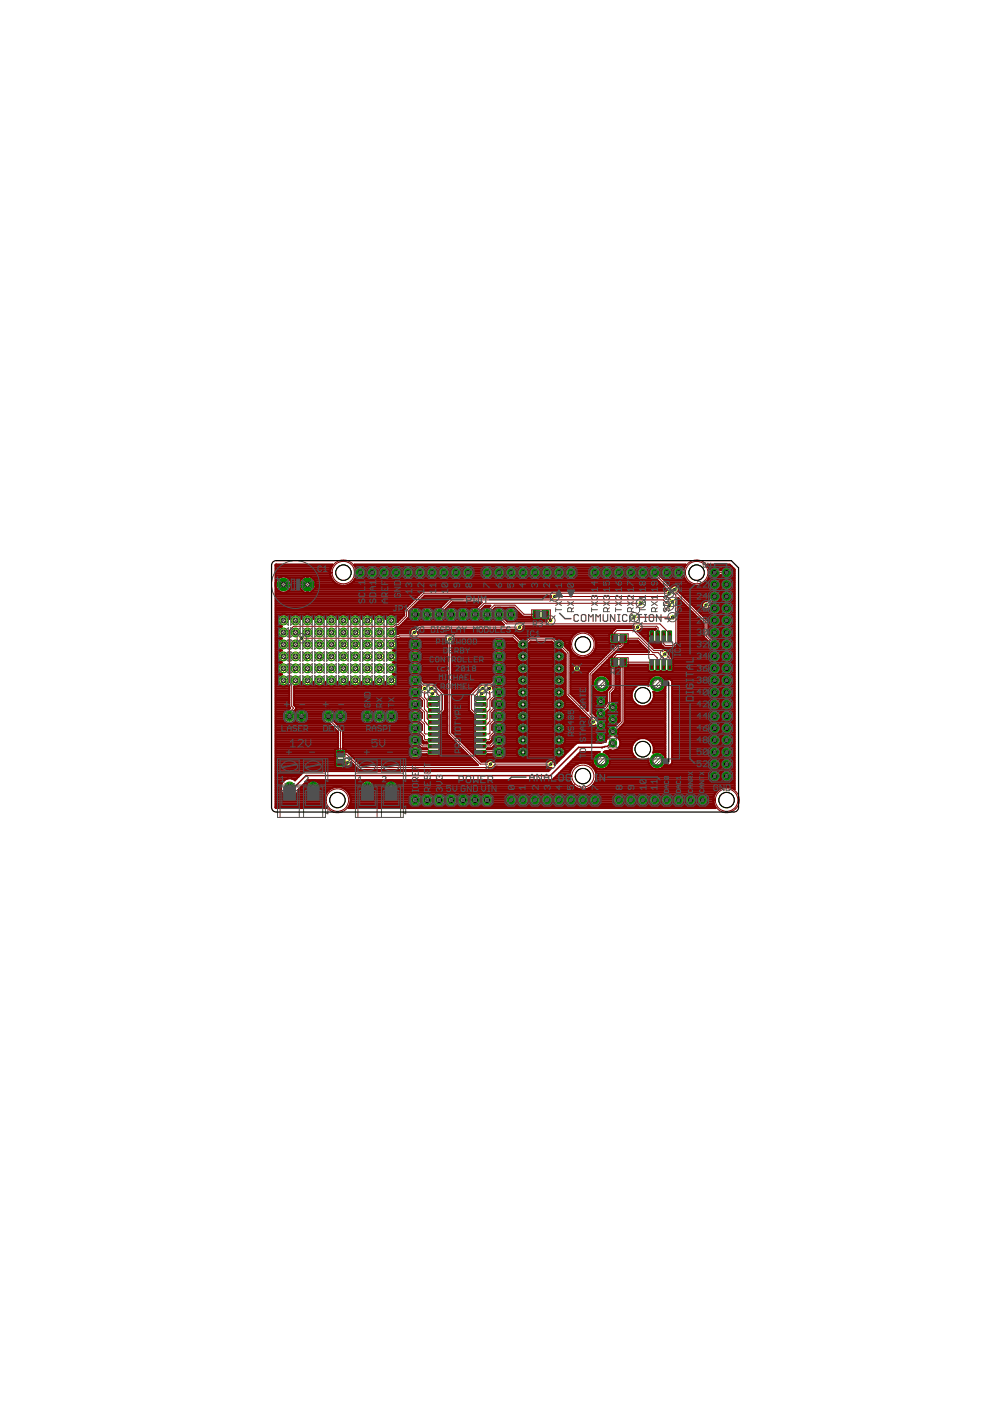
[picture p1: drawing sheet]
<svg xmlns="http://www.w3.org/2000/svg" width="210mm" height="297mm" viewBox="0 0 210 297" stroke-linecap="round" stroke-linejoin="round" font-family="sans-serif">
<g fill="#800000" stroke="#800000" stroke-width=".21">
<path d="M141.7 133.8l.6 .1v1.9h-.6z" fill-rule="evenodd"/>
<path d="M141.7 140h.6v2l-.6-.1z" fill-rule="evenodd"/>
<path d="M140.4 133.8l.7 .1-.1 1.9h-.6z" fill-rule="evenodd"/>
<path d="M139.1 133.8l.7 .1v1.9h-.7z" fill-rule="evenodd"/>
<path d="M140.4 140h.7l-.1 2-.6-.1z" fill-rule="evenodd"/>
<path d="M139.1 140h.7v2l-.7-.1z" fill-rule="evenodd"/>
<path d="M137.9 133.8l.6 .1v1.9h-.6z" fill-rule="evenodd"/>
<path d="M137.9 140h.6v2l-.6-.1z" fill-rule="evenodd"/>
<path d="M131.5 134.6h1.3v1.5h-1.3z" fill-rule="evenodd"/>
<path d="M129.6 134.6h1.3v1.5h-1.3z" fill-rule="evenodd"/>
<path d="M131.5 139.7h1.3v1.5h-1.3z" fill-rule="evenodd"/>
<path d="M129.6 139.7h1.3v1.5h-1.3z" fill-rule="evenodd"/>
<path d="M115 129.6h1.3v1.4h-1.3z" fill-rule="evenodd"/>
<path d="M113.1 129.6h1.3v1.4h-1.3z" fill-rule="evenodd"/>
<path d="M90.9 147.7h2v.6l-2 .1z" fill-rule="evenodd"/>
<path d="M90.9 149h2v.6l-2 .1z" fill-rule="evenodd"/>
<path d="M90.9 150.3h2v.6h-2z" fill-rule="evenodd"/>
<path d="M90.9 151.5h2v.7h-2z" fill-rule="evenodd"/>
<path d="M90.9 152.8h2v.6l-2 .1z" fill-rule="evenodd"/>
<path d="M90.9 154.1h2v.6h-2z" fill-rule="evenodd"/>
<path d="M90.9 155.3h2v.6l-2 .1z" fill-rule="evenodd"/>
<path d="M90.9 156.6h2v.6l-2 .1z" fill-rule="evenodd"/>
<path d="M101 156.6h1.9l.1 .6-2 .1z" fill-rule="evenodd"/>
<path d="M101 155.3h1.9l.1 .6-2 .1z" fill-rule="evenodd"/>
<path d="M101 154.1h1.9l.1 .6h-2z" fill-rule="evenodd"/>
<path d="M101 152.8h1.9l.1 .6-2 .1z" fill-rule="evenodd"/>
<path d="M101 151.5h1.9l.1 .7h-2z" fill-rule="evenodd"/>
<path d="M101 150.3h1.9l.1 .6h-2z" fill-rule="evenodd"/>
<path d="M101 149h1.9l.1 .6-2 .1z" fill-rule="evenodd"/>
<path d="M101 147.7h1.9l.1 .6-2 .1z" fill-rule="evenodd"/>
<path d="M90.9 157.9h2v.6h-2z" fill-rule="evenodd"/>
<path d="M90.9 159.1h2v.7h-2z" fill-rule="evenodd"/>
<path d="M101 157.9h1.9l.1 .6h-2z" fill-rule="evenodd"/>
<path d="M101 159.1h1.9l.1 .7h-2z" fill-rule="evenodd"/>
<path d="M71.5 159.2h1.4v1.2h-1.4z" fill-rule="evenodd"/>
<path d="M71.5 161.1h1.4v1.2h-1.4z" fill-rule="evenodd"/>
</g>
<g fill="none" stroke="#800000" stroke-width=".21">
<path d="M64 135.3h19.5l.4-.4 .8-.1h24.2l1.8 1.8h.5l1.1-1.1h4.9l1.1 1.1h.3l1.8 1.9v8.8l5.4 5.4v.4M95.4 135.5v20l6.5 6.5h2.1M103.3 130.3v-.5l1.5-1.5h4.4l1.9 1.9 2.6 .1M105.8 130.3v.4l1.5 1.6h32.6l2.1 2v.5M110.2 133h-21.2l-1.2 1.1M115.7 130.3v.2l1 1.1M117.6 126.5h23.9l1.1 1.1M130.3 135.4v-1.2l.5-.5h3.5l4.3 4.2h1.8l.6 .7M134.5 130.9h8.1M135.2 133l.2-.2h3.8l.3 .3v1.7M135.9 127.9h-33.2l-2 1.9v.5M138.8 121.4v.3l4.5 4.5v10l-.6 .6h-1.6l-.4-.4v-1.6"/>
<path d="M141 138.6l.9 .9v.3l.2 .2-.1 1M141 138.6l-.1 .1M141.9 128.4l-1.2-1.2h-44.9l-2.7 2.6v.5M141.9 125.8h-52l-3.7 3.6v1.2l-1.7 1.8h-.6l-.4 .4h-21.2l-1 .9v11l.5 .5v4.5l.5 .4-.9 .8v1M143.1 124.9v.5l6.6 6.6v2.8l1.8 1.8M151.5 121.4h2.6M151.5 126.5l-1.8 1.8M69.6 151.9h.1M69.7 151.9v.6l2.5 2.5v4.8M72.2 159.8l1.2 .1 2.9 2.8h28l.7-.7h11.8M72.2 159.8h.1M88 151.9h.3l1.7 1.6v1.9l.2 .2 1.7 .1"/>
<path d="M88 144.3h.8l1 1h2l2 2v3.1l-1.4 1.5h-.5M88 149.3h.3l1.7 1.6v2l1.4 1.5h.5M88 146.8h.3l1.7 1.6v1.9l.6 .6v1.5l.7 .7h.6M88 154.4h.3l1.7 1.6v.6l.2 .2 1.7 .1M88 156.9h.3l1.3 1.3h2.3M88 159.5h3.9M90.1 146l-.1 1.8 .6 .6v1.4l.7 .7 .6 .1M91.5 146l1.7 1.6v.9l-.8 .8h-.5M91.7 147.1l.2 .2v.8M102 159.5h3.8M102.2 147.1l-.2 .2v.8M102.4 146l-1.8 1.6v.9l.9 .8h.5"/>
<path d="M103.8 146l.1 1.8-.6 .6v1.4l-.7 .7-.6 .1M105.8 144.3h-.6l-1 1h-2.1l-2.2 2.1v2.9l1.6 1.6h.5M105.8 151.9h-.3l-1.6 1.6v1.9l-.2 .2-1.7 .1M105.8 146.8h-.3l-1.6 1.6v1.9l-.6 .6v1.5l-.7 .7h-.6M105.8 149.3h-.3l-1.6 1.6v2l-1.4 1.5h-.5M105.8 154.4h-.3l-1.6 1.6v.6l-.2 .2-1.7 .1M105.8 156.9h-.6l-1.2 1.3h-2M138.2 141l-.3-.6h-5.7l-.3 .3v12.4l-2 1.9M139.5 141v-1l-.2-.2v-.3l-.7-.7h-7.8l-.5 .5v1.1l-.3 .3v5.3l-.8 .8v2.4l-1.8 2M140.7 141v-1.5l-1.2-1.1h-1.1l-3-3.1-3.2 .1-.3 .2v1.1l-.3 .3h-.6l-5.9 5.9v8.5l2.3 2.4M72.2 161.7h1.4"/>
</g>
<g fill="none" stroke="#800000" stroke-width=".42">
<path d="M58.5 119.8h12M58.5 119.7h12l-.4 .7M58.5 119.7l-.1 51.5 .1 .1h10.7l-.4-.7M75.1 119.8h70.3M150.1 119.8h4.7M58.4 139.2h.4M58.4 132.5h.8M58.4 132.9h1.3M58.4 131.7h.4M58.4 130.2h27.3M58.4 133.2h.7M58.4 135.5h1.1"/>
<path d="M58.4 120.9h11.6M58.4 124.2h.1M58.4 123.9h.1M58.4 129.1h27.4M58.4 136.2h.5M58.4 137.4h.6M58.4 140h.7M58.4 139.6h.5M58.4 138.9h.4M58.4 138.5h.6M58.4 138.1h1M58.4 137.7h1"/>
<path d="M58.4 137h.4M58.4 136.6h.4M58.4 135.8h.7M58.4 135.1h.9M58.4 134.7h.6M58.4 134.3h.4M58.4 134h.4M58.4 133.6h.5M58.4 132.1h.5M58.4 131.4h.4M58.4 131h.5M58.4 130.6h.8"/>
<path d="M58.4 129.9h27.3M58.4 129.5h27.3M58.4 128.7h27.8M58.4 128.4h28.2M58.4 128h28.5M58.4 127.6h28.9M58.4 127.2h29.3M58.4 126.9h29.7M58.4 126.5h30M58.4 126.1h30.4M58.4 125.8h30.8M58.4 125.4h.8"/>
<path d="M58.4 125h.4M58.4 124.6h.2M58.4 123.5h.1M58.4 123.1h.2M58.4 122.7h.5M58.4 122.4h1.1M58.4 122h11.6M58.4 121.6h11.6M58.4 121.2h11.5M58.4 120.5h11.7M58.4 120.1h11.9M58.4 124.3a1.71 1.71 0 0 1 1.7-2.1 1.71 1.71 0 0 1 1.7 2.1"/>
<path d="M58.4 124.3a1.7 1.7 0 0 0 2.7 1.1M58.8 134.3l.2 .5 .8 .6a1.32 1.32 0 0 0-1 1 1.32 1.32 0 0 0 .6 1.3M59 138.4a1.32 1.32 0 0 0 .8 2l-.8 .6-.2 .5M59.4 137.7l.4 .2-.4 .2M59.4 138.1l-.4 .3M59.9 130.3a1.31 1.31 0 0 0-1.1 1.2 1.31 1.31 0 0 0 1 1.3 1.31 1.31 0 0 0-1 1.5M60.4 130.3l.5 .2 .5 .7 .5-.7 .5-.2M60.7 122.4h3.7M61 130.6h.8M61 125.4h3.2M61.3 131h.2M61.3 122.7h2.7"/>
<path d="M61.4 125h2.5M61.6 123.1h2M61.6 124.6h1.9M61.7 123.5h1.8M61.8 124.2h1.7M61.8 123.9h9.5M61.8 124.3l-.3 .6-.4 .5M62.9 130.3l.5 .2 .5 .7 .6-.7 .4-.2M63.5 123.9v-.6l1-1h.6v3.3h-.6l-1-1M63.5 124.6v-.6h3.4v.6M63.5 130.6h.8M63.8 131h.2"/>
<path d="M65.1 124.2h.1M65.1 125.4h.1M65.1 125h.1M65.1 124.6h.1M65.1 123.5h.1M65.1 123.1h.1M65.1 122.7h.1M65.1 122.4h.1M65.4 130.3l.5 .2 .6 .7 .5-.7 .5-.2M66 122.4h4.1M66.1 130.6h.7M66.1 125.4h23.5"/>
<path d="M66.4 131h.2M66.4 122.7h3.9M66.5 125h74.9M66.7 123.1h3.8M66.9 124.2h73.8M66.9 123.9v-.6l-1-1h-.7v3.3h.7l1-1M66.9 124.6h74.1M66.9 123.5h4M68 130.3l.5 .2 .5 .7 .5-.7 .5-.2M68.6 130.6h.8M68.9 131h.2M69.9 121.4h.1"/>
<path d="M69.9 121.4l.2 1M70.1 120.4h.1M70.1 122.4h.1M70.1 120.4l-.2 1M70.1 122.4l.5 .9M70.5 130.3l.5 .2 .5 .7 .6-.7 .5-.2M70.6 123.3h.1M70.6 123.3l.8 .6M71.2 130.6h.7M71.4 123.9h.1M71.4 123.9l.9 .3M71.4 131h.2"/>
<path d="M73.1 130.3l.4 .2 .6 .7 .5-.7 .5-.2M73.7 130.6h.8M74 131h.2M74.3 123.9h.1M74.3 123.9l-1 .3M74.3 123.9h66M74.7 123.5h65.2M75 123.3l-.7 .6M75 123.3h.1M75.1 123.1h64.4M75.3 122.7h63.8M75.4 120.1h.6"/>
<path d="M75.5 120.4l-.4-.7h70.3l-.4 .7M75.5 122.4l-.5 .9M75.5 120.4h.1M75.5 122.4h.1M75.5 120.4a1.14 1.14 0 0 1 1.2-.3 1.14 1.14 0 0 1 .8 .9v.8a1.14 1.14 0 0 1-.8 .9 1.14 1.14 0 0 1-1.2-.3M75.6 130.3l.5 .2 .5 .7 .6-.7 .4-.2M76.2 130.6h.8M76.5 131h.2M76.7 120.1h1.9M77.2 122.4h.9M77.3 120.5h.7M77.4 122h.5"/>
<path d="M77.4 120.9h.4M77.5 121.6h.3M77.5 121.2h.3M78.1 130.3l.5 .2 .6 .7 .5-.7 .5-.2M78.3 120.2a1.16 1.16 0 0 1 1.7 .8v.8a1.15 1.15 0 0 1-1.1 .9 1.15 1.15 0 0 1-1.1-.9v-.8zM78.8 130.6h.7M79.1 131h.2M79.2 120.1h1.9M79.7 122.4h.9M79.8 120.5h.8M80 122h.4M80 120.9h.3"/>
<path d="M80 121.6h.3M80 121.2h.3M80.7 130.3l.5 .2 .5 .7 .5-.7 .5-.2M80.8 120.2a1.16 1.16 0 0 1 1.8 .8v.8a1.15 1.15 0 0 1-1.2 .9 1.15 1.15 0 0 1-1.1-.9v-.8zM81.3 130.6h.8M81.6 131h.2M81.8 120.1h1.9M82.3 122.4h.9M82.3 120.5h.8M82.5 122h.4M82.5 120.9h.4M82.6 121.6h.2"/>
<path d="M82.6 121.2h.2M82.8 121.4h2.3M82.8 121.7l.1 .3M82.9 122a1.13 1.13 0 0 0 1.1 .7 1.13 1.13 0 0 0 1-.7M83.1 120.5a1.11 1.11 0 0 1 1.7 0M83.1 120.5l-.2 .4-.1 .8M83.7 138.1l.4 .3M83.7 137.7l-.4 .2 .4 .2M83.7 137.7h3.6M83.7 138.1h3.5M83.8 130.6h1.7M83.9 133.2h4.1"/>
<path d="M84 120.9h.1M84 120.1v2.6M84 122.4h.1M84 122h.1M84 121.6h.1M84 121.2h.1M84 120.5h.1M84 120.1h.1M84 140h2.9M84 135.8h2.9M84 135.5h3.4M84.1 138.4a1.3 1.3 0 0 1-.8 2l.8 .6 .2 .5"/>
<path d="M84.1 137.4h2.7M84.1 138.5h2.7M84.1 131h1.1M84.2 133.6h3M84.2 139.6h2.5M84.2 136.2h2.5M84.2 138.9h2.5M84.2 137h2.5M84.3 139.2h2.3M84.3 131.7h.1M84.3 136.6h2.3M84.3 134.3h.1"/>
<path d="M84.3 134h2.7M84.3 131.4h.5M84.3 120.1h1.9M84.8 122.4h.9M84.8 120.5l.3 .4v.8M84.9 120.5h.7M85 122h.5M85.1 120.9h.3M85.1 121.7l-.1 .3M85.1 121.6h.3M85.1 121.2h.3M85.5 132.1h21"/>
<path d="M85.8 131.7h20.3l.7 .8h-21.7M85.9 120.2a1.16 1.16 0 0 1 1.8 .8v.8a1.15 1.15 0 0 1-1.2 .9 1.15 1.15 0 0 1-1.1-.9v-.8zM86.2 131.4h1M86.6 131h.3M86.7 130.2h2.7M86.7 130.6h.1M86.7 129.9h.1M86.8 138.5a1.58 1.58 0 0 1 2.5 0M86.8 138.5a1.25 1.25 0 0 0 .8 1.9h.9a1.25 1.25 0 0 0 .8-1.9M86.8 137.3a1.58 1.58 0 0 0 2.5 0M86.8 137.3a1.23 1.23 0 0 1 .8-1.9h.9a1.23 1.23 0 0 1 .8 1.9M86.8 130.2a1.24 1.24 0 0 1 1.2-1.3v2.8"/>
<path d="M86.8 120.1h1.9M86.9 129.5h.1M86.9 131l-.1-.7h2.5l-.1 .7M86.9 131l.3 .4 .7 .3M87.2 129.1h.1M87.3 122.4h.9M87.4 120.5h.8M87.6 122h.4M87.6 120.9h.4M87.6 128.7h5.9M87.7 121.6h.2M87.7 121.2h.2"/>
<path d="M88 129.1h.1M88 131.4h.1M88 131h.1M88 130.6h.1M88 129.9h.1M88 129.5h.1M88 128.4h5.9M88.3 132.9h-4.2l-.3 .2 .5 .7v.5M88.4 128h5.8M88.4 120.2a1.16 1.16 0 0 1 1.8 .8v.8a1.15 1.15 0 0 1-1.1 .9 1.15 1.15 0 0 1-1.2-.9v-.8zM88.6 135.5h6M88.7 134h33.8"/>
<path d="M88.7 127.6h5.9M88.8 132.5l-.9 .8h-.4l-.5 .5v.5h-2.7M88.8 129.1h1M88.8 137.7h6M88.8 138.1h6M88.9 131.4h.8M89 133.6h20.7M89.1 129.5h.4M89.1 127.2h5.9M89.2 131h.3M89.2 131l-.4 .4-.7 .3M89.2 140h5.6"/>
<path d="M89.2 135.8h5.4M89.2 129.9h.2M89.3 130.2a1.24 1.24 0 0 0-1.2-1.3v2.8M89.3 137.4h5.5M89.3 130.6h.1M89.3 138.5h5.5M89.4 136.2h5.4M89.4 139.6h5.4M89.4 120.1h1.9M89.4 138.9h5.4M89.4 137h5.4M89.5 139.2h5.3"/>
<path d="M89.5 136.6h5.3M89.5 126.9h5.9M89.9 126.5h26.9M89.9 122.4h.9M89.9 120.5h.8M90.1 122h.4M90.1 120.9h.4M90.2 121.6h.3M90.2 121.2h.3M90.3 131.7l-.4-.2a1.53 1.53 0 0 1 .4-2.6 1.25 1.25 0 0 1 1.5 .9v.9l-.2 .5-.3 .3-.5 .2M91 120.2a1.16 1.16 0 0 1 1.7 .8v.8a1.15 1.15 0 0 1-1.1 .9 1.15 1.15 0 0 1-1.1-.9v-.8zM91.3 129.1h1.1"/>
<path d="M91.4 131.4h.9M91.7 129.5h.4M91.7 131h.3M91.8 130.2h.1M91.8 130.6h.1M91.8 129.9h.1M91.9 120.1h1.9M92.4 122.4h.9M92.5 120.5h.7M92.6 122h.5M92.7 120.9h.3M92.7 121.6h.3"/>
<path d="M92.7 121.2h.3M93.4 128.9l2.1-2.2h21.3v-.4h-26.7l-3.4 3.3v1.3l-2 2M93.4 128.9h.1M93.4 128.9a1.25 1.25 0 0 0-1.5 .9v.9l.2 .5 .3 .3 .5 .2M93.5 120.2a1.16 1.16 0 0 1 1.8 .8v.8a1.15 1.15 0 0 1-1.2 .9 1.15 1.15 0 0 1-1.1-.9v-.8zM94 131.4h.8M94.2 129.5a1.62 1.62 0 0 1-.4 2l-.4 .2M94.2 129.5h.4M94.2 131h.4M94.3 130.2h.1M94.3 130.6h.1M94.3 129.9h.1"/>
<path d="M94.5 120.1h1.9M94.6 135.8v-.5h-9.7l-.8 .1-.3 .3a1.27 1.27 0 0 1-.1 2M94.6 129.1h.3M94.6 135.8l.2 .4v19.5l6.5 6.5h-24.8l-2.9-2.8h-.3v-.4l-.3-.3h-.3v-3.9l-2-2M94.9 128.7h6.2M95 122.4h.9M95 120.5h.8M95.2 122h.4M95.2 120.9h.4M95.3 121.6h.2M95.3 121.2h.2M95.3 128.4h6.2"/>
<path d="M95.4 131.7l-.4-.2a1.53 1.53 0 0 1 .4-2.6 1.25 1.25 0 0 1 1.5 .9v.9l-.2 .5-.3 .3-.5 .2M95.7 128h6.2M95.9 139.2h8.5M95.9 136.2h8.6M95.9 137.4h8.7M95.9 140h8.8M95.9 139.6h8.6M95.9 138.9h8.5M95.9 138.5h8.7M95.9 138.1h9.1M95.9 137.7h9.2M95.9 137h8.5"/>
<path d="M95.9 136.6h8.5M96 120.2a1.16 1.16 0 0 1 1.8 .8v.8a1.15 1.15 0 0 1-1.1 .9 1.15 1.15 0 0 1-1.2-.9v-.8zM96.2 135.8l-.3 .4v19.1M96.2 135.8v-.5h12.4l1 1a1.1 1.1 0 0 0 .9 1.5h.8a1.16 1.16 0 0 0 .9-1.4l.3-.4h4.5l.3 .3a1.1 1.1 0 0 0 .8 1.5l.9-.1M96.2 135.5h9M96.2 135.8h8.5M96.4 129.1h1.1M96.5 131.4h.8M96.7 129.5h.4M96.8 131h.3M96.9 130.2h.1M96.9 130.6h.1"/>
<path d="M96.9 129.9h.1M97 120.1h1.9M97.5 122.4h.9M97.6 120.5h.7M97.7 122h.4M97.8 120.9h.3M97.8 121.6h.3M97.8 121.2h.3M98 131.7l-.5-.2a1.53 1.53 0 0 1 .5-2.6 1.25 1.25 0 0 1 1.4 .9v.9l-.2 .5-.3 .3-.5 .2M98.6 120.2a1.16 1.16 0 0 1 1.8 .8v.8a1.15 1.15 0 0 1-1.2 .9 1.15 1.15 0 0 1-1.1-.9v-.8zM99 129.1h1M99.1 131.4h.8"/>
<path d="M99.3 129.5h.4M99.3 131h.3M99.4 130.2h.1M99.4 130.6h.1M99.4 129.9h.1M99.5 120.1h3.5M100 122.4h2.5M100.1 120.5h2.3M100.3 122h1.9M100.3 120.9h1.9M100.4 121.6h1.8M100.4 121.2h1.8"/>
<path d="M101 128.9a1.25 1.25 0 0 0-1.5 .9v.9l.2 .5 .8 .5M101 128.9l1.2-1.2h-6.2l-1.8 1.8M101 128.9h.1M101.6 131.4h.8M101.8 129.5a1.62 1.62 0 0 1-.4 2l-.4 .2M101.8 129.5h.4M101.9 131h.3M102 130.2h.1M102 130.6h.1M102 129.9h.1M102.2 129.1h.3M102.6 128.7h1.1"/>
<path d="M102.6 120.2a1.16 1.16 0 0 1 1.8 .8v.8a1.15 1.15 0 0 1-1.1 .9 1.15 1.15 0 0 1-1.1-.9v-.8zM103.5 128.9a1.25 1.25 0 0 0-1.4 .9v.9l.1 .5 .8 .5M103.5 128.9l.5-.5h-1.1l-1.1 1.1M103.5 128.9h.1M103.6 120.1h1.9M104.1 122.4h.9M104.1 131.4h.9M104.2 120.5h.7M104.3 122h.5M104.4 129.5a1.62 1.62 0 0 1-.4 2l-.5 .2M104.4 129.5l.6-.7h4l1.9 1.9h1.8v.5l.3 .2h1.5l.2-.1 .2 .1h.9M104.4 129.5h.3"/>
<path d="M104.4 120.9h.3M104.4 131h.3M104.4 121.6h.3M104.4 121.2h.3M104.5 130.2h.1M104.5 130.6h.1M104.5 129.9h.1M104.6 135.9a1.52 1.52 0 0 1 2.6 .5 1.21 1.21 0 0 1-.9 1.5h-.9a1.25 1.25 0 0 1-.8-2zM104.6 138.5a1.58 1.58 0 0 1 2.5 0 1.28 1.28 0 0 1-.8 1.9h-.9a1.25 1.25 0 0 1-.8-1.9zM104.7 129.1h.4M105.2 120.2a1.16 1.16 0 0 1 1.8 .8v.8a1.15 1.15 0 0 1-1.2 .9 1.15 1.15 0 0 1-1.1-.9v-.8zM106.2 120.1h1.8"/>
<path d="M106.4 135.5h2.4M106.6 129.1h1M106.6 137.7h3.8M106.6 138.1h3.8M106.6 122.4h.9M106.7 120.5h.8M106.9 122h.4M106.9 129.5h.4M106.9 120.9h.4M106.9 140h3M106.9 131h.4M107 135.8h2.2"/>
<path d="M107 121.6h.2M107 121.2h.2M107 137.4h2.9M107 130.2h.1M107 138.5h2.8M107 130.6h.1M107 129.9h.1M107.1 131.4h.4M107.2 136.2h2.4M107.2 139.6h2.5M107.2 137h2.4M107.2 138.9h2.4"/>
<path d="M107.2 139.2h2.4M107.2 136.6h2.4M107.5 131.7h8.4M107.7 120.2a1.16 1.16 0 0 1 1.8 .8v.8a1.17 1.17 0 0 1-1.1 .9 1.17 1.17 0 0 1-1.2-.9v-.8zM108.1 131.7l-.4-.2a1.53 1.53 0 0 1 .4-2.6 1.25 1.25 0 0 1 1.5 .9v.9l-.2 .5-.3 .3-.5 .2M108.7 120.1h1.9M109.1 129.1h.2M109.1 134.3h12.8M109.2 122.4h.9M109.2 131.4h3.7M109.2 120.5h.8M109.4 122h.4"/>
<path d="M109.4 120.9h.4M109.4 129.5h.2M109.5 131h3.2M109.5 134.7h11.9M109.5 121.6h.2M109.5 121.2h.2M109.6 130.2h.8M109.6 130.6h1.1M109.6 129.9h.4M109.8 138.5a1.38 1.38 0 0 1 2.4 .4 1.15 1.15 0 0 1-.9 1.4h-.8a1.15 1.15 0 0 1-.7-1.8zM109.9 135.1h2.1M110.3 135.5h1.3"/>
<path d="M110.3 120.2a1.16 1.16 0 0 1 1.7 .8v.8a1.17 1.17 0 0 1-1.1 .9 1.17 1.17 0 0 1-1.2-.9v-.8zM110.7 133.6h19.5M111 132.9h23.3M111 133.2h19.5M111.2 120.1h1.9M111.3 135.5l.2 .1 .6-.6h5.3l.6 .6 .1-.1M111.4 137.7h6.6M111.4 138.1h6.6M111.7 122.4h.9M111.8 120.5h.7M111.8 140h5.8M111.9 137.4h5.6"/>
<path d="M112 138.5h5.5M112 122h.4M112 120.9h.4M112 121.6h.3M112 121.2h.3M112.1 139.6h5.2M112.1 138.9h5.2M112.1 137h5.2M112.2 139.2h7.7M112.2 136.6h5M112.3 136.2h4.9M112.8 120.2a1.16 1.16 0 0 1 1.8 .8v.8a1.17 1.17 0 0 1-1.2 .9 1.17 1.17 0 0 1-1.1-.9v-.8z"/>
<path d="M113.8 120.1h1.8M114.3 122.4h.8M114.3 120.5h.8M114.5 122h.4M114.5 120.9h.4M114.6 121.6h.2M114.6 121.2h.2M114.6 131.4h.2M115 120.6a1.16 1.16 0 0 1 1.2-.5 1.16 1.16 0 0 1 .9 .9v.8a1.17 1.17 0 0 1-1.1 .9 1.17 1.17 0 0 1-1.2-.9v-.8zM115.8 131.4l.1 .1M115.9 131.5v.3h-8.4l-.6-.7a1.58 1.58 0 0 0-.4-2 1.23 1.23 0 0 0-1.9 .7v.9l.2 .5 .8 .5M116.3 120.1h1.9"/>
<path d="M116.8 122.4h.9M116.9 120.5h.7M117 122h.5M117.1 120.9h.3M117.1 121.6h.3M117.1 121.2h.3M117.5 138.5a1.26 1.26 0 0 0 .3 1.7 1.26 1.26 0 0 0 1.7-.3l.2-.3M117.5 138.5a1.38 1.38 0 0 1 2.3 .4l-.1 .7M117.5 135.1h3.7M117.5 120.6a1.16 1.16 0 0 1 1.2-.5 1.16 1.16 0 0 1 1 .9v.8a1.17 1.17 0 0 1-1.2 .9 1.17 1.17 0 0 1-1.1-.9v-.8zM117.9 135.5h3.1M118.5 138v2.3"/>
<path d="M118.5 140h.1M118.5 139.6h.1M118.5 138.9h.1M118.5 138.5h.1M118.5 138.1h.1M118.9 120.1h1.8M118.9 135.5a1.13 1.13 0 0 1 .8 1.5l1.2 1.2v8.9M119 137.7l.9 1v8.8l5.2 5.2-.1 .7 .5 .5 .7-.1M119 137.7h.1M119 138.1h.4M119.3 122.4h.9M119.4 120.5h.8"/>
<path d="M119.5 140h.4M119.5 135.8h1.3M119.6 138.5h.1M119.6 122h.4M119.6 120.9h.4M119.7 121.6h.2M119.7 121.2h.2M119.7 139.6h.2M119.7 136.2h1.1M119.8 138.9h.1M119.8 137h1M119.8 136.6h.9"/>
<path d="M120.1 137.4h.7M120.1 120.6a1.16 1.16 0 0 1 1.2-.5 1.16 1.16 0 0 1 .9 .9v.8a1.17 1.17 0 0 1-1.1 .9 1.17 1.17 0 0 1-1.2-.9v-.8zM120.4 137.7h.5M120.7 136.6v.1M120.7 136.6l.2 1M120.8 138.1h.3M120.9 135.6v.1M120.9 137.6h.1M120.9 135.6l-.2 1M120.9 137.6l.5 .9M120.9 139.2h1.5M120.9 140h6.5"/>
<path d="M120.9 139.6h6.8M120.9 138.9h.9M120.9 138.5h.5M121.4 134.8h.1M121.4 134.8l-.5 .8M121.4 138.5h.1M121.4 138.5l.7 .6 1 .4M121.4 120.1h4.4M121.9 122.4h3.4M121.9 120.5h3.3M122.1 122h3M122.1 134.1l1-.3h1l.9 .3"/>
<path d="M122.1 134.1h.1M122.1 134.1l-.7 .7M122.1 120.9h2.9M122.2 121.6h2.8M122.2 121.2h2.8M123.1 139.5h.1M124.6 134h5.2M124.8 139.2h3.3M125 134.1l.8 .7M125 134.1h.1M125 139.1l-.9 .4h-1M125 139.1h.1"/>
<path d="M125.3 134.3h4M125.4 138.9h3.1M125.5 120.2a1.16 1.16 0 0 1 1.8 .8v.8a1.15 1.15 0 0 1-1.2 .9 1.15 1.15 0 0 1-1.1-.9v-.8zM125.8 134.7h3.4M125.8 134.8l.5 .8M125.8 134.8h.1M125.8 138.5h.1M125.8 138.5l-.8 .6M125.8 138.5h3M126 135.1h3.2M126 138.1h3.2M126.2 135.5h3"/>
<path d="M126.3 137.7h3.3M126.3 135.6v.1M126.3 137.6h.1M126.3 137.6l-.5 .9M126.3 135.6l.2 1-.2 1M126.3 135.8h2.9M126.4 137.4h3.6M126.4 136.2h2.8M126.4 137h3.9M126.5 136.6h4.2M126.5 120.1h1.8M126.9 122.4h.9"/>
<path d="M127 120.5h.8M127.2 122h.4M127.2 120.9h.4M127.3 121.6h.2M127.3 121.2h.2M128 120.2a1.16 1.16 0 0 1 1.8 .8v.8a1.15 1.15 0 0 1-1.1 .9 1.15 1.15 0 0 1-1.2-.9v-.8zM128.8 140h.4M129 120.1h1.9M129.2 139.6h.1M129.2 136.2l.3 .3h1.9M129.2 139.6v1.7l.3 .3M129.5 122.4h.9"/>
<path d="M129.5 139.2h.3M129.6 120.5h.7M129.7 122h.5M129.8 120.9h.3M129.8 134v.2h-.3l-.3 .3v1.7M129.8 134l.8-.8h3.7v-.4h-23.3v.5l-.5 .5h-.6l-.4-.3h-20.3l-.6 .5v.3h20.5l1.2 1.3 .2-.1M129.8 121.6h.3M129.8 121.2h.3M129.9 138.9h.1M130.3 138.5h.1M130.6 120.2a1.16 1.16 0 0 1 1.7 .8v.8a1.15 1.15 0 0 1-1.1 .9 1.15 1.15 0 0 1-1.1-.9v-.8zM130.7 138.1h6.7"/>
<path d="M130.8 136.5l-6.2 6.2v8l-3.7-3.6M131 136.5l.2-.1 .2 .1M131 137.7h6.1M131.4 136.5h.1M131.5 120.1h1.9M132 137.4h4.7M132 122.4h.9M132.1 120.5h.8M132.1 137.2h.1M132.3 122h.4M132.3 120.9h.4M132.3 121.6h.3"/>
<path d="M132.3 121.2h.3M132.4 137h3.9M132.4 136.9l-.6 .6h-.6l-5.6 5.6v8.1l1.5 1.4a1.16 1.16 0 0 1 1.3 .5M132.4 136.6h3.5M133.1 120.2a1.16 1.16 0 0 1 1.8 .8v.8a1.15 1.15 0 0 1-1.2 .9 1.15 1.15 0 0 1-1.1-.9v-.8zM133.2 136.2l-.3 .3h-.5v.4M133.2 136.2v-.4h2l2.4 2.5h-7l-.8 .8v.2h-.3M133.2 136.2h2.4M133.2 135.8h2M134.1 120.1h1.9M134.6 122.4h.9M134.6 120.5h.8"/>
<path d="M134.8 122h.4M134.8 120.9h.4M134.9 121.6h.2M134.9 121.2h.2M135.4 134h2.1M135.6 120.2a1.16 1.16 0 0 1 1.8 .8v.8a1.15 1.15 0 0 1-1.1 .9 1.15 1.15 0 0 1-1.2-.9v-.8zM135.7 133.6h1.8M135.7 134.3h1.8M136 133.3l-.5 .5h-.3l3.6 3.6h1.7l1.3 .9v.4l.3 .3M136 133.3h3M136 133.3h.1M136.1 134.7h1.4"/>
<path d="M136.5 135.1h1M136.6 120.1h1.9M136.9 135.5h.6M137.1 122.4h.9M137.2 120.5h.7M137.2 135.8h.3M137.4 122h.4M137.4 120.9h.3M137.4 121.6h.3M137.4 121.2h.3M137.5 134.8h.7M137.5 135.8l.2 .4h.8l.3-.1 .2 .1"/>
<path d="M137.6 136.2h.2M138 136.6h2.1M138.2 135.5h.1M138.2 133.4v2.8M138.2 135.8h.1M138.2 135.1h.1M138.2 134.7h.1M138.2 134.3h.1M138.2 134h.1M138.2 133.6h.1M138.4 137h2.1M138.6 136.2h1.5"/>
<path d="M138.7 137.4h11.8M139 133.4l-.2 .2-.3-.2h-.8l-.2 .2v2.2M139 133.4h.1M139 133.3h.1M139 133.3v.1M139.1 120.1h1.9M139.7 120.5h.8M139.9 122a1.48 1.48 0 0 0-.4-1.8 1.16 1.16 0 0 0-1.8 .8v.8a1.13 1.13 0 0 0 1.4 .9l2.3 2.4-.2 .2h-51.5l-4 3.9v1.2l-1.5 1.5a1.3 1.3 0 0 0-1-1.6M139.9 122l2.5 2.5 .3-.4h.7l.5 .5M139.9 122h.4M139.9 120.9h.4M139.9 136.2l.2-.1a1.15 1.15 0 0 0 .7 1.3"/>
<path d="M140 121.6h.2M140 121.2h.2M140.2 122.4h.3M140.6 122.7h4.6M140.7 120.2a1.16 1.16 0 0 1 1.8 .8v.8a1.15 1.15 0 0 1-1.1 .9 1.15 1.15 0 0 1-1.2-.9v-.8zM140.8 137.7h10.1M140.9 123.1h4.5M141.3 123.5h4.5M141.5 138.1h9.3M141.7 120.1h1.9M141.7 123.9h4.5M141.8 138.5h8.7"/>
<path d="M142 138.9h8.3M142.1 139l.6 .8v2.3l-.2 .3h-1l-.1-.2-.2 .2h-.9l-.2-.2-.2 .2h-.9l-.2-.2-.1 .2h-1l-.2-.3v-1.2h-4.3v.4l-.3 .3h-.5v11.7l-1.4 1.4 .1 .6-.2 .4M142.1 139h.1M142.1 124.2h.5M142.2 122.4h.9M142.3 120.5h.7M142.3 139.2h8M142.4 122h.5M142.5 120.9h.3M142.5 121.6h.3M142.5 121.2h.3M142.5 139.6h7.8"/>
<path d="M142.7 140h7.9M143.3 137h7M143.5 124.2h6.8M143.6 136.6h6.7M143.8 132.5h5.4M143.8 132.9h5.4M143.8 131.7h4.9M143.8 130.2h3.5M143.8 133.2h5.4M143.8 135.5h5.8M143.8 129.1h2.3M143.8 136.2h6.5"/>
<path d="M143.8 135.8h6.2M143.8 135.1h5.5M143.8 134.7h5.4M143.8 134.3h5.4M143.8 134h5.4M143.8 133.6h5.4M143.8 132.1h5.3M143.8 131.4h4.6M143.8 131h4.2M143.8 130.6h3.8M143.8 129.9h3.1M143.8 129.5h2.7"/>
<path d="M143.8 128.7h2M143.8 128.4h1.6M143.8 128h1.2M143.8 127.6h.8M143.8 127.2h.5M143.8 126.9h.1M143.8 125.4l6.4 6.3v2.9l.8 .8M143.8 125.4h7.1M143.9 124.6l-.1 .8M143.9 125h6.9M143.9 124.6h6.5M144.2 125.8h6.3"/>
<path d="M144.2 120.1h1M144.6 126.1h5.7M144.7 122.4h.3M144.8 120.5h.2M144.9 126.5h5.4M145 120.4l-.1 .3a1.14 1.14 0 0 0-1.1-.6 1.14 1.14 0 0 0-1 .9v.8a1.14 1.14 0 0 0 1 .9 1.14 1.14 0 0 0 1.1-.6l.1 .3M145 120.4h.1M145 122.4h.1M145 122.4l.5 .9M145.3 126.9h5M145.5 123.3h.1M145.5 123.3l.8 .6"/>
<path d="M145.7 127.2h4.3M146.1 127.6h3.1M146.3 123.9h.1M146.3 123.9l.9 .3M146.4 128h2.5M146.8 128.4h2.1M147.2 128.7h1.8M147.6 129.1h2.7M147.9 129.5h2.4M148.3 129.9h2.3M148.7 130.2h7.1M149.1 130.6h1.6"/>
<path d="M149.2 123.9h.1M149.2 123.9l-1 .3M149.2 123.9h1.1M149.4 131h.9M149.6 123.5h.7M149.8 131.4h.5M149.9 123.3l-.7 .6M149.9 123.3h.1M150 123.1h.6M150 129.1l.3-.2v.6l.7 .8M150.2 131.7h.1M150.2 132.5h.5"/>
<path d="M150.2 132.9h.8M150.2 133.2h.4M150.2 134.3h.1M150.2 134h.1M150.2 133.6h.1M150.2 132.1h.1M150.2 122.7h.8M150.3 120.1h4.9M150.3 127v-1l.7-.8h1l.8 .8v1l-.8 .7h-1M150.3 127h.1M150.3 127l-.5 .5h-.4l-.5 .5v.7l.5 .4M150.3 134.7h.1"/>
<path d="M150.4 120.4l.1 .3 .5-.5h1l.8 .7M150.4 120.4h.1M150.4 122.4h.1M150.4 120.4l-.4-.7h4.7l1.1 1v46.6l-.3-.2M150.4 122.4l-.5 .9M150.4 122.4h.3M150.5 120.5h.2M150.7 135.1h.1M150.7 128h.1M151 135.4h1l.8 .7v1l-.8 .8h-1l-.7-.8v-1l-1.1-1.1v-2.8l-5.4-5.4v9.6l-.9 1M151 127.7l-.5 .6 .5-.5h1l.8 .7v1l-.8 .8M151 127.7h.1"/>
<path d="M151 135.4h.1M152 132.9h1.5M152.1 122.7h1.4M152.1 135.5h1.4M152.1 127.6h1.3M152.2 125.4h1.2M152.2 137.7h1.2M152.2 138.1h1.2M152.2 125h1.2M152.3 128h1M152.3 135.1h1M152.3 122.4h1"/>
<path d="M152.3 130.6h.9M152.4 132.5h.8M152.4 120.5h.8M152.4 133.2h.8M152.4 129.9h.7M152.5 123.1h.6M152.5 140h.6M152.5 135.8h.6M152.5 127.2h.6M152.5 125.8h.5M152.6 137.4h.4M152.6 138.5h.4"/>
<path d="M152.6 124.6h.4M152.6 134.7h.3M152.6 128.4h.4M152.7 122h.2M152.7 132.1h.1M152.7 131h.2M152.8 139.2h.1M152.8 121.9l-.8 .7h-1l-.5-.5-.1 .3M152.8 131.7h.1M152.8 120.9h.1M152.8 121.9h.1M152.8 124.2h.1"/>
<path d="M152.8 123.9h.1M152.8 129.1h.1M152.8 136.2h.1M152.8 139.6h.1M152.8 138.9h.1M152.8 137h.1M152.8 136.6h.1M152.8 134.3h.1M152.8 134h.1M152.8 133.6h.1M152.8 131.4h.1M152.8 129.5h.1"/>
<path d="M152.8 128.7h.1M152.8 126.9h.1M152.8 126.5h.1M152.8 126.1h.1M152.8 123.5h.1M152.8 120.9l.7-.7h1.1l.7 .7M153.5 130.3l-.7-.8v-1l.7-.7h1.1l.7 .7v1l-.7 .8M154.6 132.9h1.2M154.6 122.7h1.2M154.7 135.5h1.1M154.7 127.6h1.1M154.7 125.4h1.1"/>
<path d="M154.7 137.7h1.1M154.7 138.1h1.1M154.8 125h1M154.8 128h1M154.8 135.1h1M154.8 122.4h1M154.9 130.6h.9M154.9 132.5h.9M154.9 120.5h.6M155 133.2h.8M155 129.9h.8M155 123.1h.8"/>
<path d="M155 140h.8M155 135.8h.8M155 127.2h.8M155.1 125.8h.7M155.1 137.4h.7M155.1 138.5h.7M155.1 124.6h.7M155.2 134.7h.6M155.2 128.4h.6M155.2 122h.6M155.3 132.1h.5M155.3 131h.5"/>
<path d="M155.3 139.2h.5M155.3 120.9v1l-.7 .7h-1.1l-.7-.7M155.3 131.7h.5M155.3 120.9h.5M155.3 124.2h.5M155.3 123.9h.5M155.3 129.1h.5M155.3 136.2h.5M155.3 139.6h.5M155.3 138.9h.5M155.3 137h.5M155.3 136.6h.5"/>
<path d="M155.3 134.3h.5M155.3 134h.5M155.3 133.6h.5M155.3 131.4h.5M155.3 129.5h.5M155.3 128.7h.5M155.3 126.9h.5M155.3 126.5h.5M155.3 126.1h.5M155.3 123.5h.5M155.3 121.6h.5M155.3 121.2h.5"/>
<path d="M58.4 154.9h13M58.4 150.1h3.1M58.4 148.2h2.9M58.4 157.9h13.3M58.4 153.1h2.3M58.4 155.7h13.3M58.4 143h1.4M58.4 159.4h12.6M58.4 159.8h12.6M58.4 159.1h12.6M58.4 158.7h13.3M58.4 158.3h13.3"/>
<path d="M58.4 157.6h13.3M58.4 157.2h13.3M58.4 156.8h13.3M58.4 156.4h13.3M58.4 156.1h13.3M58.4 155.3h13.3M58.4 154.6h12.6M58.4 154.2h12.3M58.4 153.8h11.9M58.4 153.5h11.5M58.4 152.7h1.9M58.4 152.3h1.8"/>
<path d="M58.4 152h1.8M58.4 151.6h1.8M58.4 151.2h1.9M58.4 150.8h2.1M58.4 149.7h2.9M58.4 149.3h2.9M58.4 148.9h2.9M58.4 148.6h2.9M58.4 147.8h2.9M58.4 147.5h2.9M58.4 147.1h2.9M58.4 146.7h2.9"/>
<path d="M58.4 146.3h2.9M58.4 146h2.9M58.4 145.6h2.9M58.4 145.2h.8M58.4 144.8h.5M58.4 144.5h.4M58.4 144.1h.4M58.4 143.7h.5M58.4 143.3h.8M58.4 142.6h.8M58.4 142.2h.5M58.4 141.8h.4"/>
<path d="M58.4 141.5h.4M58.4 141.1h.6M58.4 140.7h.9M58.4 140.4h1.2M58.8 141.5a1.28 1.28 0 0 0 1 1.5M59.8 143a1.33 1.33 0 0 0-.8 2 1.33 1.33 0 0 0 2.1 .2l.2 .2v4.5l.2 .2-.3 .3-2.8 .1M60.2 152.3a1.25 1.25 0 0 0 1.2 1 1.25 1.25 0 0 0 1.2-1M61 145.2h.2M61.1 150.4l-.8 .6-.1 .4v.9M62.1 153.1h1.1M62.3 150.8l.3 .6v.9M62.3 150.8h.7"/>
<path d="M62.4 148.2h25M62.4 149.3h24.2M62.4 148.9h24.3M62.4 148.6h24.4M62.4 147.8h24.8M62.4 147.5h24.4M62.4 147.1h24.2M62.4 146.7h24.2M62.4 146.3h24.3M62.4 146h24.5M62.4 145.6h25.1M62.4 152.7h.5"/>
<path d="M62.5 151.2h.3M62.5 149.7h24.2M62.6 152.3h.1M62.6 152h.1M62.6 151.6h.1M62.7 150.5h1M62.7 152.4v-.5h2.4v.5M62.7 152.4l.2 .3M62.8 150.1h24.1M63.1 150.7a1.23 1.23 0 0 1 1.4-.1 1.23 1.23 0 0 1 .6 1.2h-2.4l.1-.6zM63.5 145.2h.8M63.8 144.8h.2"/>
<path d="M63.9 150.4v2.9l-.4-.1-.6-.5M63.9 153.1h.1M63.9 152.7h.1M63.9 152.3h.1M63.9 152h.1M63.9 151.6h.1M63.9 151.2h.1M63.9 150.8h.1M64 150.4v2.9l.4-.1 .6-.5M64.1 150.5h7.9M64.6 153.1h4.3M64.8 150.8h3.9"/>
<path d="M65 152.7h3.6M65 151.2h3.5M65.1 152.4l-.1 .3M65.1 152.3h3.3M65.1 152h3.3M65.1 151.6h3.3M66.1 145.2h.8M66.4 144.8h.2M68.4 152.3a1.22 1.22 0 0 0 1.3 1l2 1.9v3.5h-.4l-.3 .3v1.6M68.6 145.2h.8M68.9 144.8h.2M69.4 150.4l-.8 .6-.2 .4v.9"/>
<path d="M69.9 150.4l.8 .6 .1 .4v.9M70.5 150.8h.8M70.7 152.8h.1M70.7 152.7h.4M70.8 151.2h.2M70.8 152.3l-.1 .5M70.8 152.3h.2M70.8 152h.2M70.8 151.6h.2M71 153.1h.5M71 152.4v-.5h2.4v.5M71 151.2v.6h2.4l-.1-.6"/>
<path d="M71.1 145.2h.8M71.4 153.5h15.7M71.4 144.8h.2M71.7 153.8h15.1M72.1 150.4v2.9l-.7-.3-.4-.6M72.1 153.1h.1M72.1 154.2h14.5M72.1 152.7h.1M72.1 152.3h.1M72.1 152h.1M72.1 151.6h.1M72.1 151.2h.1"/>
<path d="M72.1 150.8h.1M72.2 153.3h.1M72.2 150.4v2.9M72.3 150.4a1.31 1.31 0 0 0-1.3 .8M72.3 150.4l.7 .3 .3 .5M72.3 150.5h5.4M72.5 154.6h14.1M72.7 154.9h14M72.7 157.9h14.4M72.7 155.7h16.2M72.7 158.7h14.2M72.7 158.3h14.8"/>
<path d="M72.7 157.6h14.1M72.7 157.2h13.9M72.7 156.8h13.9M72.7 156.4h14M72.7 156.1h14.3M72.7 155.3h14.3M72.8 153.1l-.5 .2M72.9 153.1h4.3M73.1 150.8h3.9M73.2 152.7l-.4 .4M73.2 152.7h3.6M73.3 151.2h3.5"/>
<path d="M73.3 159.1h13.4M73.4 152.4l-.2 .3M73.4 152.3h3.3M73.4 152h3.3M73.4 151.6h3.3M73.7 159.4h12.9M73.7 145.2h.8M74 144.8h.2M74.1 159.8h12.6M76.2 145.2h.8M76.5 144.8h.2M76.7 152.4v-.5h2.4v.5"/>
<path d="M76.7 152.4l.1 .3M76.8 151.2l-.1 .6h2.4l-.1-.6M76.8 152.7l.4 .4 .6 .2M77.8 150.4a1.25 1.25 0 0 1 1.2 .8M77.8 153.3h.1M77.8 150.4l-.7 .3-.3 .5M77.8 153.1h.1M77.8 150.4v2.9M77.8 152.7h.1M77.8 152.3h.1M77.8 152h.1M77.8 151.6h.1"/>
<path d="M77.8 151.2h.1M77.8 150.8h.1M77.9 150.4v2.9l.6-.2M78.1 150.5h9.3M78.6 153.1h1.1M78.8 145.2h.8M78.8 150.8h.7M78.9 152.7l-.4 .4M78.9 152.7h.5M79 151.2h.3M79 144.8h.3M79.1 152.4l-.2 .3"/>
<path d="M79.1 152.3h.1M79.1 152h.1M79.1 151.6h.1M79.2 152.3l.5 .8M80.2 150.4l-.8 .6-.2 .4v.9M80.7 150.4l.7 .6 .2 .4v.9M81.1 153.1h1.2M81.3 145.2h.8M81.3 150.8h.8M81.5 152.7h.4M81.6 151.2h.2M81.6 144.8h.2"/>
<path d="M81.6 152.3a1.24 1.24 0 0 1-1.9 .8M81.6 152.3h.1M81.6 152h.1M81.6 151.6h.1M81.7 152.3l.6 .8M82.7 150.4l-.8 .6-.2 .4v.9M83.2 150.4l.8 .6 .2 .4v.9M83.3 143h11.5M83.5 140.4h4M83.7 153.1h5.1M83.8 140.7h3.3M83.8 145.2h3.3"/>
<path d="M83.9 150.8h3.2M83.9 143.3h3.1M83.9 142.6h3.1M84 152.7h3M84.1 151.2h2.7M84.1 144.8h2.7M84.1 141.1h2.7M84.1 143.7h2.6M84.2 142.2h2.5M84.2 152.3a1.24 1.24 0 0 1-1.9 .8M84.2 152.3h2.5M84.2 152h2.4"/>
<path d="M84.2 151.6h2.4M84.3 141.5a1.32 1.32 0 0 1-1 1.5 1.31 1.31 0 0 1 .6 2.2 1.31 1.31 0 0 1-2.2-.6 1.31 1.31 0 0 1-1.3 1 1.31 1.31 0 0 1-1.2-1 1.31 1.31 0 0 1-1.3 1 1.31 1.31 0 0 1-1.3-1 1.31 1.31 0 0 1-1.2 1 1.31 1.31 0 0 1-1.3-1 1.31 1.31 0 0 1-1.3 1 1.31 1.31 0 0 1-1.3-1 1.31 1.31 0 0 1-1.2 1 1.31 1.31 0 0 1-1.3-1 1.31 1.31 0 0 1-1.3 1 1.31 1.31 0 0 1-1.2-1 1.31 1.31 0 0 1-1.3 1 1.31 1.31 0 0 1-1.3-1 1.26 1.26 0 0 1-1.5 .9v4l.4 .4v.4l-.5 .5M84.3 144.5h2.3M84.3 144.1h2.3M84.3 141.8h2.3M84.3 141.5h2.3M86.6 141.5l.2-.5a1.58 1.58 0 0 1 2.5 0l.2 .5M86.6 141.5a1.23 1.23 0 0 0 1 1.4h.9a1.23 1.23 0 0 0 1-1.4M86.6 151.6a1.25 1.25 0 0 0 1 1.5M86.6 157.2l.5 .8M86.8 147.5a1.58 1.58 0 0 0 2 .4l.7 .7v1.1v-.1M87.1 150.8l.5-.2h.9l.4 .2"/>
<path d="M87.1 158l.5 .2 1.2-.1 .6 .6h1.1M87.1 150.8l-.5 .8M88.5 153.1l.3-.1 .7 .7v1.1v-.2M88.5 145.6h.8M88.6 140.4h6.2M88.6 158.3h.4M88.7 150.5h.1M88.7 148.2h.3M88.8 150.4l.7 .8M88.9 150.8l.4 .4M88.9 150.8h.2M89 140.7h5.8"/>
<path d="M89 153.5h.2M89.1 143.3h5.7M89.1 156.1h.2M89.1 142.6h5.7M89.2 146h.1M89.2 158.7h1.3M89.2 148.6h.2M89.3 151.2l.2 .4M89.3 151.2h.2M89.3 141.1h5.5M89.3 153.8h.2M89.3 143.7h5.5"/>
<path d="M89.3 142.2h5.5M89.4 156.4h.1M89.4 148.9h.1M89.5 157.2h.3M89.5 151.6h.1M89.5 149.7h.1M89.5 156.8l.5 .6h.5l.1 .2M89.5 149.1l-.2-.5a1.58 1.58 0 0 0-2.5 0 1.23 1.23 0 0 0 .8 1.9l1.2-.1M89.5 156.7l-.2-.4a1.58 1.58 0 0 0-2.5 0l-.2 .9M89.5 157.2l-.1 .1 .4 .3h.8M89.5 154.2l-.2-.5a1.58 1.58 0 0 0-2.5 0 1.23 1.23 0 0 0 .8 1.9l1.2-.1 .7 .7v1M89.5 151.2v1.1v-.2"/>
<path d="M89.5 156.8h.1M89.5 154.6h.1M89.5 154.2h.1M89.5 152h.1M89.5 149.3h.1M89.5 144.1h5.3M89.5 141.8h5.3M89.5 141.5h5.3M89.7 144.5h5.1M89.7 157.6h.9M90.5 158.7l.1 .1M90.6 158.9l-1.3-.1a1.58 1.58 0 0 0-2.5 0l-.2 .4 .2 1"/>
<path d="M90.6 158.8v.1M92.1 144.8h2.7M92.5 145.2h2.3M92.8 145.6h2M93.2 157.6l.1 .1v1l-.1 .1 .1 .2v1l-.3 .2h-2.3l-.2-.3h-1.1l-.1 .3M93.2 157.6h3.5M93.2 153.8h1.6M93.2 146h1.6M93.2 154.9h1.6M93.3 158.7h4.5M93.3 156.4h2.3M93.3 157.9h3.8"/>
<path d="M93.3 153.1h1.5M93.3 155.7h1.5M93.3 159.4h5.3M93.3 152.3l-.1 .2 .1 .2v.9l-.1 .2 .1 .1v1l-.1 .1 .1 .2v.9l-.1 .2 .1 .2v.9l-.1 .2M93.3 159.8h5.6M93.3 159.1h4.9M93.3 158.3h4.1M93.3 157.2h3M93.3 156.8h2.6M93.3 156.1h1.9M93.3 155.3h1.5M93.3 154.6h1.5"/>
<path d="M93.3 154.2h1.5M93.3 153.5h1.5M93.3 152.7h1.5M93.3 152.3h1.5M93.3 152h1.5M93.4 151.6h1.4M93.6 146.3h1.2M93.8 151.2h1M94 146.7h.8M94.2 150.8h.6M94.3 150.1h.5M94.3 148.2h.5"/>
<path d="M94.3 150.5h.5M94.3 147.1l-2.3-2.3h-2l-.5-.6a1.2 1.2 0 0 0-1-1.2h-.9a1.24 1.24 0 0 0-1 1.2 1.24 1.24 0 0 0 1 1.3h.9l.5-.3 .3 .4v.5a1.58 1.58 0 0 0-2.5 0l-.2 .4 .2 1M94.3 147.1v3.5l-1 1.1v.6M94.3 149.7h.5M94.3 149.3h.5M94.3 148.9h.5M94.3 148.6h.5M94.3 147.8h.5M94.3 147.5h.5M94.3 147.1h.5M95.9 155.3l6.2 6.2h1.2l.4-.3h.6l.4 .4 11.4-.1 .3-.3h.7l.5 .5M95.9 154.9h4.7"/>
<path d="M95.9 150.1h3.5M95.9 148.2h3.5M95.9 150.5h3.5M95.9 153.1h4.6M95.9 143h24M95.9 154.6h4.6M95.9 154.2h4.6M95.9 153.8h4.7M95.9 153.5h4.6M95.9 152.7h4.6M95.9 152.3h4.6M95.9 152h4.6"/>
<path d="M95.9 151.6h4.5M95.9 151.2h4.2M95.9 150.8h3.8M95.9 149.7h3.5M95.9 149.3h3.5M95.9 148.9h3.5M95.9 148.6h3.5M95.9 147.8h3.5M95.9 147.5h3.5M95.9 147.1h3.6M95.9 146.7h4M95.9 146.3h4.4"/>
<path d="M95.9 146h4.7M95.9 145.6h5.1M95.9 145.2h5.5M95.9 144.8h5.9M95.9 144.5h8.4M95.9 144.1h8.5M95.9 143.7h8.6M95.9 143.3h8.9M95.9 142.6h8.9M95.9 142.2h8.6M95.9 141.8h8.5M95.9 141.5h8.5"/>
<path d="M95.9 141.1h8.6M95.9 140.7h9M95.9 140.4h9.4M95.9 155.3h4.6M96.2 155.7h4.3M96.6 156.1h3.9M97 156.4h3.6M97.4 156.8h3.1M97.7 157.2h2.8M98.1 157.6h2.6M98.5 157.9h2M98.9 158.3h1.6"/>
<path d="M99.3 158.7h1.2M99.6 159.1h.9M99.7 150.9l.8 .8v.6M100 159.4h.5M100.4 159.8h.1M100.5 152.3l.2 .2-.2 .2v.9l.2 .2-.2 .1v1l.2 .1-.2 .2v.9l.2 .2-.2 .2v.9l.2 .2M100.5 158.7l.2 .1-.2 .2v1l.3 .2h2.3l.3-.3M100.7 157.6l-.2 .1v1M103.2 157.6h.7M103.4 158.7h1.3M103.4 158.7l-.2 .2 1.4-.1a1.51 1.51 0 0 1 2.6 .4 1.21 1.21 0 0 1-.9 1.5h-.9l-.8-.5M103.4 157.4l-.2 .2"/>
<path d="M103.4 157.4h.1M103.4 159.9h.1M103.4 159.9h1.1l.1 .3M104.1 157.2h.1M104.4 141.5a1.23 1.23 0 0 0 1 1.4h.9a1.19 1.19 0 0 0 .9-1.4M104.4 149.1l.2-.5a1.51 1.51 0 0 1 2.6 .5 1.21 1.21 0 0 1-.9 1.4l-1.2-.1M104.4 154.2l.2-.5a1.51 1.51 0 0 1 2.6 .5 1.21 1.21 0 0 1-.9 1.4l-1.2-.1-.7 .7v.8l-.6 .6h-.6M104.4 156.7l.2-.4a1.51 1.51 0 0 1 2.6 .4v.5M104.4 151.2v1.1v-.2M104.4 149.6v.1M104.4 141.5l.2-.5a1.51 1.51 0 0 1 2.6 .5M104.4 156.4h.1"/>
<path d="M104.4 154.6h.1M104.4 154.2h.1M104.4 153.8h.1M104.4 152h.1M104.4 151.2h.2M104.4 149.7h.1M104.4 149.3h.1M104.4 148.9h.1M104.4 156.8l-.5 .6h-.5M104.4 148.6h.2M104.5 158.3h.7M104.6 145.6h.1"/>
<path d="M104.6 156.1h.2M104.6 151.2l-.2 .4M104.6 145.6h.7M104.6 145.6v.5a1.58 1.58 0 0 1 2.5 0l.1 .4-.1 1M104.6 146h.1M104.6 153.5h.2M104.7 150.8h.2M104.8 148.2h.3M104.9 158l-.7 .7h-.8M104.9 158h.1M104.9 145.3l-.3 .3M104.9 145.3h.1"/>
<path d="M104.9 145.3a1.55 1.55 0 0 0 2.3-.8 1.21 1.21 0 0 0-.9-1.5h-.9a1.21 1.21 0 0 0-1 1.3l-.4 .5h-2.1l-2.5 2.4v3.4l.3 .3M104.9 150.8l.5-.2h.9l.4 .2M104.9 150.8l-.3 .4M104.9 155.7h21.5M105 153.1h20M105.1 150.5h.1M105.1 150.4l-.7 .8M105.4 153.1l-.3-.1-.7 .7v1.1v-.2M106.3 145.6h13.6M106.4 140.4h13.5M106.4 158.3h15.1M106.5 150.5h16.4"/>
<path d="M106.5 148.2h14.1M106.7 147.8h3.6M106.7 147.8l-.4 .2-1.2-.1-.7 .7v1.1M106.7 150.8l.4 .4M106.7 150.8h3.6M106.7 157.9h3.5M106.7 140.7h3.5M106.8 153.5h3.3M106.8 145.2h3.3M106.8 155.3h3.3M106.8 143.3h3.2M106.8 142.6h3.2"/>
<path d="M106.9 156.1h3.1M106.9 152.7h3.1M106.9 146h3.1M107 158.7h2.9M107 150.1h2.9M107 148.6h2.9M107.1 151.2l.1 .4M107.1 147.5l-.4 .3M107.1 151.2h2.7M107.1 147.5h2.7M107.1 157.6h2.7M107.1 141.1h2.7"/>
<path d="M107.1 154.9h2.6M107.1 153.8h2.6M107.1 144.8h2.6M107.1 156.4h2.6M107.1 143.7h2.6M107.1 142.2h2.6M107.1 152.3h2.6M107.1 146.3h2.6M107.2 159.1h2.5M107.2 159.8h2.4M107.2 149.7h2.5M107.2 148.9h2.5"/>
<path d="M107.2 147.1h2.4M107.2 151.6a1.21 1.21 0 0 1-.9 1.5M107.2 157.2l-.1 .4a1.63 1.63 0 0 1-2.2 .4M107.2 159.4h2.4M107.2 157.2h2.4M107.2 156.8h2.4M107.2 154.6h2.4M107.2 154.2h2.4M107.2 152h2.4M107.2 151.6h2.4M107.2 149.3h2.4M107.2 146.7h2.4"/>
<path d="M107.2 144.5h2.4M107.2 144.1h2.4M107.2 141.8h2.4M107.2 141.5h2.4M109.6 141.5a1.15 1.15 0 0 0 .9 1.3h.8a1.15 1.15 0 0 0 .9-1.3M109.6 144.5a1.14 1.14 0 0 1 .9-1.4h.8a1.14 1.14 0 0 1 .9 1.4M109.6 154.2a1.14 1.14 0 0 0 .9 1.3h.8a1.14 1.14 0 0 0 .9-1.3M109.6 157.2a1.14 1.14 0 0 1 .9-1.4h.8a1.14 1.14 0 0 1 .9 1.4M109.6 144.5l.2 .4M109.6 157.2l.2 .4M109.6 159.5h2.6M109.7 159a1.12 1.12 0 0 0 .7 1.6"/>
<path d="M109.7 159a1.42 1.42 0 0 1 2.3-.1l.1 .1M109.8 146.2a1.38 1.38 0 0 1 2.4 .4 1.15 1.15 0 0 1-.9 1.3h-.8a1.15 1.15 0 0 1-.7-1.7zM109.8 151.2a1.38 1.38 0 0 1 2.4 .4 1.11 1.11 0 0 1-.9 1.4h-.8a1.12 1.12 0 0 1-.7-1.8zM109.8 141.1a1.38 1.38 0 0 1 2.4 .4M109.8 157.6a1.43 1.43 0 0 0 2.2 0M109.8 141.1l-.2 .4M110.1 153.5l-.5 .7M110.1 153.5l.4-.2h.8l.4 .2M110.5 148.2a1.13 1.13 0 0 0-.9 1.1 1.13 1.13 0 0 0 .9 1.1M110.9 158.4v2.2M110.9 159.4h.1M110.9 159.8h.1"/>
<path d="M110.9 159.1h.1M110.9 158.7h.1M111.3 148.2a1.13 1.13 0 0 1 .9 1.1 1.13 1.13 0 0 1-.9 1.1M111.5 147.8h6.4M111.5 150.8h6.4M111.6 157.9h6.2M111.6 140.7h6.2M111.7 145.2h6.1M111.7 153.5l.5 .7M111.7 153.5h6M111.7 155.3h6M111.7 143.3h6"/>
<path d="M111.8 142.6h5.8M111.8 156.1h5.8M111.8 152.7h5.8M111.8 146h5.8M111.9 158.7h5.6M111.9 150.1h5.6M111.9 148.6h5.6M112 147.5h5.4M112 151.2h5.4M112 157.6h5.4M112 153.8h5.4M112 144.8h5.4"/>
<path d="M112 141.1h5.4M112.1 154.9h5.2M112.1 143.7h5.2M112.1 156.4h5.2M112.1 142.2h5.2M112.1 159a1.12 1.12 0 0 1-.8 1.6M112.1 152.3h5.2M112.1 146.3h5.2M112.1 159.1h5.2M112.1 149.7h5.2M112.1 148.9h5.2M112.1 159.8h5.2"/>
<path d="M112.2 151.6h5M112.2 147.1h5M112.2 144.5l-.2 .4a1.43 1.43 0 0 1-2.2 0M112.2 157.2l-.2 .4M112.2 159.4h5M112.2 157.2h5M112.2 156.8h5M112.2 154.6h5M112.2 154.2h5M112.2 152h5M112.2 149.3h5M112.2 146.7h5"/>
<path d="M112.2 144.5h5M112.2 144.1h5M112.2 141.8h5M112.2 141.5h5M117.2 141.5a1.15 1.15 0 0 0 .9 1.3h.8a1.15 1.15 0 0 0 .9-1.3M117.2 144.5a1.14 1.14 0 0 1 .9-1.4h.8a1.14 1.14 0 0 1 .9 1.4M117.2 154.2a1.14 1.14 0 0 0 .9 1.3h.8a1.14 1.14 0 0 0 .9-1.3M117.2 157.2a1.14 1.14 0 0 1 .9-1.4h.8a1.14 1.14 0 0 1 .9 1.4M117.2 144.5l.5 .7M117.2 157.2l.2 .4M117.4 146.2a1.38 1.38 0 0 1 2.4 .4 1.15 1.15 0 0 1-.9 1.3h-.8a1.15 1.15 0 0 1-.7-1.7zM117.4 151.2a1.38 1.38 0 0 1 2.4 .4 1.11 1.11 0 0 1-.9 1.4h-.8a1.12 1.12 0 0 1-.7-1.8z"/>
<path d="M117.4 157.6a1.43 1.43 0 0 0 2.2 0M117.7 153.5l.4-.2h.8l.4 .2M117.7 153.5l-.5 .7M118.1 148.2a1.13 1.13 0 0 0-.9 1.1 1.13 1.13 0 0 0 .9 1.1M118.9 148.2a1.13 1.13 0 0 1 .9 1.1 1.13 1.13 0 0 1-.9 1.1M119.1 147.8h1.2M119.1 150.8h4.2M119.2 157.9h2.6M119.2 140.7h.7M119.3 145.2h.6M119.3 153.5l.5 .7M119.3 153.5h5.8"/>
<path d="M119.3 155.3h7.5M119.4 143.3h.5M119.4 142.6h.5M119.4 156.1h6.9M119.4 152.7h5.7M119.4 146h.5M119.5 158.7h1.6M119.5 150.1h3M119.5 148.6h1.5M119.6 147.5h.3M119.6 151.2h4M119.6 141.1a1.38 1.38 0 0 0-2.4 .4"/>
<path d="M119.6 141.1l.2 .4M119.6 144.9a1.46 1.46 0 0 1-1.9 .3M119.6 157.6h2.7M119.6 141.1h.3M119.7 153.8h5.7M119.7 144.8h.2M119.7 154.9h9.1M119.7 143.7h.2M119.7 156.4h6.5M119.7 152.3h5.1M119.7 142.2h.2M119.7 159.1h1"/>
<path d="M119.7 146.3h.2M119.7 149.7h2.4M119.7 148.9h1.7M119.8 159.8h.2M119.8 157.2h6.8M119.8 151.6h4.2M119.8 147.1h.1M119.8 144.5l-.2 .4M119.8 157.2l-.2 .4M119.8 159.4h.5M119.8 156.8h6.6M119.8 154.6h6.8"/>
<path d="M119.8 154.2h6.5M119.8 152h4.6M119.8 149.3h2M119.8 146.7h.1M119.8 144.5h.1M119.8 144.1h.1M119.8 141.8h.1M119.8 141.5h.1M120.9 143h3.7M120.9 147.1h3.7M120.9 146.7h3.7M120.9 146.3h3.7"/>
<path d="M120.9 146h3.7M120.9 145.6h3.7M120.9 145.2h3.7M120.9 144.8h3.7M120.9 144.5h3.7M120.9 144.1h3.7M120.9 143.7h3.7M120.9 143.3h3.7M120.9 142.6h3.8M120.9 142.2h4.2M120.9 141.8h4.6M120.9 141.5h5"/>
<path d="M120.9 141.1h5.3M120.9 140.7h5.7M120.9 140.4h6.1M121.3 147.5h3.3M121.7 147.8h2.9M122.1 148.2h2.5M122.4 148.6h2.2M122.7 159.8h3.7M122.8 148.9h1.8M123.2 149.3h1.4M123.6 149.7h1M124 150.1h.6"/>
<path d="M124.3 150.5h.3M125.6 150.1h2.2M125.6 148.2h.7M125.6 150.5h.9M125.6 150.8h.7M125.6 149.7h1.2M125.6 149.3h.8M125.6 148.9h.7M125.6 148.6h.6M125.6 147.8h1M125.6 147.5h3.1M125.6 147.1h3.1"/>
<path d="M125.6 146.7h1.3M125.6 146.3h.7M125.6 146h.3M125.6 145.6h.2M125.6 145.2h.1M125.6 144.8h.1M125.6 144.5h.2M125.6 144.1h.3M125.6 143.7h.6M125.6 143.3h1.2M125.7 151.2h.5M125.8 143h3.7"/>
<path d="M126 151.6h.3M126.2 142.6h3.3M126.2 156.4l2.4-.1-.4 .9M126.2 148.6l.1 .4M126.2 153.8a1.08 1.08 0 0 0 1 1.1M126.2 148.7h2.4M126.2 156.4l.4 .8M126.2 153.8h.1M126.3 156l-.1 .3h2.4l-.1-.3M126.3 149a1.15 1.15 0 0 0 .9 .8 1.15 1.15 0 0 0 1.2-.5v.2l-.6 .6h-.2M126.4 155.7l-.1 .3M126.4 152h.1"/>
<path d="M126.5 142.2h3M126.6 147.8a1.18 1.18 0 0 1 1.6 0M126.6 147.8l-.4 .8M126.6 157.2l.7 .3M126.8 155.3l.5-.1 .7 .1M126.8 155.3l-.4 .4M126.8 152.3h.2M126.9 141.8h2.6M127.2 150.1a1.17 1.17 0 0 0-1 1.4 1.17 1.17 0 0 0 1.5 .8 1.17 1.17 0 0 0 .8-1.5M127.3 141.5h2M127.4 147.5v2.4M127.4 155.2v2.3"/>
<path d="M127.4 148.2h.1M127.4 155.7h.1M127.4 157.2h.1M127.4 156.8h.1M127.4 156.4h.1M127.4 156.1h.1M127.4 155.3h.1M127.4 149.7h.1M127.4 149.3h.1M127.4 148.9h.1M127.4 148.6h.1M127.4 147.8h.1"/>
<path d="M127.4 155.2l.1 2.3h-5l-.4 .1-4.5 4.6v-.5M127.7 141.1h1.5M127.8 157.4h.1M127.8 152.3h1M127.9 152.7h.9M128 149.7h.2M128 155.3l.4 .4M128 155.3h.8M128 140.7h1.2M128.1 159.4h5.9M128.1 157.2h.3M128.2 147.8l.4 .8"/>
<path d="M128.2 157.2l-.4 .2M128.2 147.8h.5M128.2 146.7h.5M128.2 154.6h.7M128.3 143.3h1.2M128.3 152h.6M128.4 153.1h.5M128.4 153.1a1.17 1.17 0 0 1-.8 1.8M128.4 157.3h.1M128.4 157.3l-.6 .1M128.4 155.7l.1 .3M128.4 155.7h.5"/>
<path d="M128.4 140.4h.8M128.4 156.8h.1M128.5 148.2h.2M128.5 154.2h.6M128.5 150.8h.7M128.5 151.6h.7M128.5 153.5h.7M128.5 148.9h.2M128.5 156.4h.3M128.5 156.1h.9M128.6 148.6l-.1 .4M128.6 153.8h1.9"/>
<path d="M128.6 151.2h2.8M128.6 148.6h.1M128.7 159.8h5.5M128.8 152.7a1.18 1.18 0 0 1 1.1-1.4 1.18 1.18 0 0 1 1.2 1.4M128.8 152.7a1.19 1.19 0 0 0 1.1 1 1.19 1.19 0 0 0 1.2-1M128.8 146.3h.1M128.8 143.7h.7M128.9 150.5h.1M128.9 150.4l-.4 .4M128.9 155.7l.5 .4-.8 .6-.2 .6M129.1 146h.2M129.1 144.1h.4"/>
<path d="M129.3 145.6h.2M129.3 144.5h.2M129.3 159.1h.1M129.3 145.2h.2M129.3 144.8h.2M129.5 141.6v4.2l-.8 .8v2.4l-.3 .3 .1-.3M129.5 141.6h.1M129.7 148.2h1.7M129.7 148.6h1.7M129.7 147.8h1.7M129.7 147.5h1.7M129.7 147.1h1.7"/>
<path d="M130 146.7h1.4M130.3 146.3h1.1M130.4 159.1h3.5M130.5 156.1h10.6M130.5 143h.9M130.5 146h.9M130.5 145.6h.9M130.5 145.2h.9M130.5 144.8h.9M130.5 144.5h.9M130.5 144.1h.9M130.5 143.7h.9"/>
<path d="M130.5 143.3h.9M130.5 142.6h.9M130.5 142.2h.9M130.5 141.8h.9M130.6 148.9h.8M130.6 153.5h.2M130.7 151.6h.7M130.7 150.8h.7M130.9 149.3a1.17 1.17 0 0 1-.4 1.7 1.17 1.17 0 0 1-1.6-.6M130.9 155.7l-.5 .4a1.6 1.6 0 0 1 1 2.1 1.6 1.6 0 0 1-2.1 .9l-1.3 .4a1.86 1.86 0 0 1 1.4 1.5 1.86 1.86 0 0 1-.8 1.8M130.9 155.7h10.2M130.9 149.3h.5"/>
<path d="M131 153.1h.2M131 152h.4M131 150.5h.4M131 156.4h10.1M131 158.7h2.9M131.1 155.3h10M131.1 149.7h.3M131.1 154.9h10M131.1 150.1h.3M131.1 152.7h.3M131.1 152.3h.3M131.1 154.6h10"/>
<path d="M131.2 141.5h.1M131.3 158.3h2.7M131.3 156.8h3.8M131.4 141.6l-.2-.2-.2 .2h-.5v4.6l-.8 .8v1.8l.9 .2 .3 .3M131.4 141.6h.1M131.4 141.6v11.3l-1.1 1a1.18 1.18 0 0 0-1.3 .4 1.18 1.18 0 0 0-.1 1.4M131.5 157.2h3.1M131.5 157.9h2.6M131.5 157.6h2.8M131.5 154.2h9.6M131.9 153.8h9.2M132.3 153.5h8.8"/>
<path d="M132.4 150.1h8.7M132.4 148.2h1.7M132.4 150.5h8.7M132.4 153.1h8.7M132.4 143h23.4M132.4 152.7h8.7M132.4 152.3h8.7M132.4 152h8.7M132.4 151.6h8.7M132.4 151.2h8.7M132.4 150.8h8.7M132.4 149.7h3.3"/>
<path d="M132.4 149.3h2.5M132.4 148.9h2.1M132.4 148.6h1.8M132.4 147.8h1.5M132.4 147.5h1.5M132.4 147.1h1.5M132.4 146.7h1.6M132.4 146.3h1.8M132.4 146h2M132.4 145.6h2.4M132.4 145.2h3.1M132.4 144.8h5.1"/>
<path d="M132.4 144.5h5.2M132.4 144.1h5.3M132.4 143.7h5.6M132.4 143.3h6.2M132.4 142.6h18.2M132.4 142.2h5.1M132.4 141.8h5.1M133.1 141.5h4.4M133.2 141.1h4.3M136.9 149.7h4.2M137.1 145.2h.4M137.5 145.4h.1"/>
<path d="M137.5 156.8h3.6M137.5 145.4a2.37 2.37 0 0 0-3.5 1.4 2.37 2.37 0 0 0 2.3 3 2.37 2.37 0 0 0 2.2-3.2 1.79 1.79 0 0 0 2.6-1M137.7 149.3h3.4M137.9 157.2h3.2M138 148.9h3.1M138.3 157.6h2.8M138.3 148.6h2.8M138.4 157.9h2.7M138.5 148.2h2.6M138.5 146.7h.2M138.6 159.4h2.5M138.6 158.3h2.5"/>
<path d="M138.6 159.1h2.5M138.6 158.7h2.5M138.6 147.8h2.5M138.6 147.5h2.5M138.6 147.1h2.5M139 159.4l-.5 .2a2.37 2.37 0 0 0-2.6-3.1 2.37 2.37 0 0 0-1.6 3.7M140 146.7h1.1M140.1 143.3h10.6M140.5 159.8h.6M140.6 146.3h.5M140.6 143.7h9.7M140.9 146h.2"/>
<path d="M140.9 144.1h.5M141.1 145.6v15.1l-.2-.5-.5-.5-.7-.3M141.1 145.6h.1M141.1 144.5h.1M141.4 144.1l-.3 .4a1.85 1.85 0 0 0-2.2-1.3 1.85 1.85 0 0 0-1.4 2.2M141.4 144.1h.8M142.2 144.1l.3 .4v17.2a.73 .73 0 0 1-.7 .6 .73 .73 0 0 1-.7-.5l-.2 .5-.5 .5M142.2 144.1h8.1M142.5 144.5h7.8M142.5 154.9h7.8M142.5 150.1h8M142.5 148.2h8.4"/>
<path d="M142.5 150.5h8.4M142.5 157.9h8.3M142.5 153.1h13.3M142.5 155.7h13.3M142.5 159.4h7.8M142.5 159.8h7.8M142.5 159.1h7.8M142.5 158.7h8M142.5 158.3h8.4M142.5 157.6h7.9M142.5 157.2h7.8M142.5 156.8h7.8"/>
<path d="M142.5 156.4h7.8M142.5 156.1h8.1M142.5 155.3h8.2M142.5 154.6h7.8M142.5 154.2h7.8M142.5 153.8h7.8M142.5 153.5h8.2M142.5 152.7h8.1M142.5 152.3h7.8M142.5 152h7.8M142.5 151.6h7.8M142.5 151.2h7.9"/>
<path d="M142.5 150.8h8.3M142.5 149.7h7.8M142.5 149.3h7.8M142.5 148.9h7.8M142.5 148.6h8M142.5 147.8h8.3M142.5 147.5h7.9M142.5 147.1h7.8M142.5 146.7h7.8M142.5 146.3h7.8M142.5 146h8.1M142.5 145.6h8.5"/>
<path d="M142.5 145.2h8.2M142.5 144.8h7.8M142.6 142.2h7.7M142.7 141.8h7.6M142.7 141.5h7.6M142.7 141.1h7.7M142.7 140.7h8M142.7 140.4h8.2M150.3 156.4v1.1l.7 .7h1l.8-.7v-1.1M150.3 143.7l.7-.7h1l.8 .7M150.3 142.2v-1l.7-.7h1l.8 .7v1M150.3 143.7v1.1l.7 .7h1l.8-.7v-1.1"/>
<path d="M150.3 142.2l.7 .8M151 153.1l-.7-.7v-1.1l.7-.7h1l.8 .7v1.1l-.8 .7M151 155.7l-.7 .7M152 155.7l.8 .7M152.1 145.6h1.4M152.1 140.4h1.4M152.1 158.3h1.4M152.1 150.5h1.3M152.2 148.2h1.2M152.2 147.8h1.2M152.3 150.8h1M152.3 157.9h1"/>
<path d="M152.3 140.7h1M152.3 145.2h1M152.3 153.5h.9M152.4 155.3h.8M152.4 143.3h.8M152.4 156.1h.8M152.4 142.6h.8M152.4 152.7h.7M152.5 146h.6M152.5 158.7h.6M152.5 150.1h.6M152.5 148.6h.5"/>
<path d="M152.6 151.2h.4M152.6 147.5h.4M152.7 157.6h.2M152.7 141.1h.2M152.7 153.8h.2M152.7 144.8h.2M152.7 154.9h.1M152.7 143.7h.1M152.8 142.2l-.8 .8M152.8 159.4h.1M152.8 159.8h.1M152.8 159.1h.1"/>
<path d="M152.8 157.2h.1M152.8 156.8h.1M152.8 156.4h.1M152.8 154.6h.1M152.8 154.2h.1M152.8 152.3h.1M152.8 152h.1M152.8 151.6h.1M152.8 149.7h.1M152.8 149.3h.1M152.8 148.9h.1M152.8 147.1h.1"/>
<path d="M152.8 146.7h.1M152.8 146.3h.1M152.8 144.5h.1M152.8 144.1h.1M152.8 142.2h.1M152.8 141.8h.1M152.8 141.5h.1M152.8 156.4v1.1l.7 .7h1.1l.7-.7v-1.1M152.8 142.2v-1l.7-.7h1.1l.7 .7v1M152.8 142.2l.7 .8M153.5 153.1l-.7-.7v-1.1l.7-.7h1.1l.7 .7v1.1l-.7 .7M153.5 155.7l-.7 .7"/>
<path d="M154.6 155.7l.7 .7M154.6 145.6h1.2M154.6 140.4h1.2M154.7 158.3h1.1M154.7 150.5h1.1M154.7 148.2h1.1M154.8 147.8h1M154.8 150.8h1M154.8 157.9h1M154.8 140.7h1M154.9 153.5h.9M154.9 145.2h.9"/>
<path d="M154.9 155.3h.9M154.9 143.3h.9M154.9 156.1h.9M154.9 142.6h.9M155 152.7h.8M155 146h.8M155 158.7h.8M155.1 150.1h.7M155.1 148.6h.7M155.2 151.2h.6M155.2 147.5h.6M155.2 157.6h.6"/>
<path d="M155.2 141.1h.6M155.2 153.8h.6M155.2 144.8h.6M155.3 154.9h.5M155.3 143.7h.5M155.3 142.2l-.7 .8M155.3 159.4h.5M155.3 159.8h.5M155.3 159.1h.5M155.3 157.2h.5M155.3 156.8h.5M155.3 156.4h.5"/>
<path d="M155.3 154.6h.5M155.3 154.2h.5M155.3 152.3h.5M155.3 152h.5M155.3 151.6h.5M155.3 149.7h.5M155.3 149.3h.5M155.3 148.9h.5M155.3 147.1h.5M155.3 146.7h.5M155.3 146.3h.5M155.3 144.5h.5"/>
<path d="M155.3 144.1h.5M155.3 142.2h.5M155.3 141.8h.5M155.3 141.5h.5M58.4 165.8h1.5M58.4 171h10.7M58.4 169.5h10.3M58.4 161.7h12.6M58.4 169.2h10.3M58.4 165.4h1.9M58.4 162.8h17.2M58.4 165.1h4.5"/>
<path d="M58.4 170.7h10.5M58.4 170.3h10.4M58.4 169.9h10.3M58.4 168.8h1.9M58.4 168.4h1.5M58.4 168h1.4M58.4 167.7h1.2M58.4 167.3h1.2M58.4 166.9h1.2M58.4 166.6h1.2M58.4 166.2h1.3M58.4 164.7h4.9"/>
<path d="M58.4 164.3h5.3M58.4 163.9h5.7M58.4 163.6h6.1M58.4 163.2h17.6M58.4 162.4h12.6M58.4 162.1h12.6M58.4 161.3h12.6M58.4 160.9h12.6M58.4 160.6h12.6M58.4 160.2h12.6M59.9 165.8a2.2 2.2 0 0 0 1.1 3.3M61 165l-.6 .3-.5 .5"/>
<path d="M61.8 165l.7 .4M62.5 168.8h6.3M62.5 165.4h.1M62.9 168.4h2.6M63.1 168h2.1M63.2 167.7h1.8M63.4 167.3h1.6M63.8 166.9h1.2M64.2 166.6h.8M64.5 166.2h.7M64.9 165.8h.6M65 166.5a1.35 1.35 0 0 1 1.3-1v3.2l-.8-.3"/>
<path d="M65 166.5v.5h2.8v-.5M65 167.7v-.5h2.8v.5M65 167.7l.5 .7M66.3 165.8h.2M66.3 168.4h.2M66.3 168h.2M66.3 167.7h.2M66.3 167.3h.2M66.3 166.9h.2M66.3 166.6h.2M66.3 166.2h.2M67.3 168.4h1.6"/>
<path d="M67.4 165.8h9.6M67.6 168h1.6M67.6 166.2h9.1M67.8 166.5a1.4 1.4 0 0 0-1.3-1v3.2a1.46 1.46 0 0 0 1.3-1M67.8 167.7h1.6M67.8 166.6h8.7M67.8 167.3h2.1M67.8 166.9h2.8M68.6 169.6v.1M68.6 169.6l.2 1M68.8 168.6v.1M68.8 170.6h.1"/>
<path d="M68.8 168.6l-.2 1M69.3 167.8h.1M69.3 167.8l-.5 .8M70.1 167.1h.1M70.1 167.1l.9-.3h1.1l.9 .3M70.1 167.1l-.8 .7M71 160.9v1.6l.3 .3h1.7l.3-.3M71 160.6l.2 .1-.2 .2M72.5 166.9h4M73 167.1h.1M73 167.1l.8 .7M73.2 167.3h3.3"/>
<path d="M73.3 162.5h.1M73.6 167.7h2.9M73.8 167.8l.5 .8M73.8 167.8h.1M73.9 168h2.8M74 171h77.6M74 162.4h1.2M74.1 168.4h2.9M74.2 170.7h13M74.3 170.6l-.4 .7h77.8l-.4-.7M74.3 168.6v.1M74.3 170.6h.1"/>
<path d="M74.3 168.6l.1 1-.1 1M74.3 168.8h12.7M74.3 170.3h12.6M74.4 169.2h12.4M74.4 169.9h12.4M74.4 169.5h12.4M74.4 162.1h.5M74.4 162.1v-.5l1.7 1.6h28.4l.7-.7h10.9l.3 .3M74.4 161.7h.1M74.4 162.1l-.4 .4h-.7M74.4 160.2h12.4M74.8 160.6h12.5"/>
<path d="M75.2 160.9h24.9M75.6 161.3h24.8M75.9 161.7h24.9M76.3 162.1h24.9M76.5 166.6v1a1.42 1.42 0 0 0 1.4 1.2 1.42 1.42 0 0 0 1.4-1.2v-1M76.5 166.6a1.43 1.43 0 0 1 1.4-1.2 1.43 1.43 0 0 1 1.4 1.2M78.8 168.4h3.2M78.8 165.8h3.2M79.1 168h2.6M79.1 166.2h2.6M79.3 167.7h2.3M79.3 167.3h2.2"/>
<path d="M79.3 166.9h2.2M79.3 166.6h2.3M81.6 166.5l-.1 .5h2.8v-.5M81.6 167.7l-.1-.5h2.8v.5M82 165.8l.8-.3v3.2a1.4 1.4 0 0 1-1.2-1M82 165.8l-.4 .7M82.8 165.8h.2M82.8 168.4h.2M82.8 168h.2M82.8 167.7h.2M82.8 167.3h.2M82.8 166.9h.2"/>
<path d="M82.8 166.6h.2M82.8 166.2h.2M83.8 168.4h3.5M83.8 165.8h37.2M84.1 168h67.6M84.1 166.2h37.1M84.3 167.7h67.7M84.3 166.5a1.4 1.4 0 0 0-1.3-1v3.2l.8-.3M84.3 167.7l-.5 .7M84.3 166.6h37.2M84.3 167.3h38.4M84.3 166.9h37.6"/>
<path d="M86.8 160.2a1.58 1.58 0 0 0 2.5 0M87.8 171l-.4-.1a1.51 1.51 0 0 1 .4-2.7 1.25 1.25 0 0 1 1.5 1v.9l-.2 .4-.8 .5M88.8 168.4h1.1M88.8 160.6h10.9M88.9 170.7h.8M89.1 168.8h.4M89.2 170.3h.3M89.3 169.5h.1M89.3 169.2h.1M89.3 169.9h.1M89.3 160.2h1.4M91.3 168.4a1.23 1.23 0 0 0-1.9 .8v.9l.2 .4 .7 .5"/>
<path d="M91.3 168.4a1.51 1.51 0 0 1-.5 2.6M91.3 168.4h1.1M91.5 170.7h.7M91.6 168.8h.5M91.7 170.3h.3M91.8 169.5h.1M91.8 169.2h.1M91.8 169.9h.1M93.1 160.2h6.2M93.8 168.4a1.23 1.23 0 0 0-1.9 .8v.9l.2 .4 .8 .5M93.8 168.4a1.51 1.51 0 0 1-.4 2.6M93.8 168.4h1.1"/>
<path d="M94 170.7h.8M94.2 168.8h.4M94.3 170.3h.2M94.3 169.5h.1M94.3 169.2h.1M94.3 169.9h.1M96.4 168.4a1.23 1.23 0 0 0-2 .8v.9l.2 .4 .8 .5M96.4 168.4a1.51 1.51 0 0 1-.5 2.6M96.4 168.4h1.1M96.5 170.7h.8M96.7 168.8h.5M96.8 170.3h.3"/>
<path d="M96.9 169.5h5.2M96.9 169.2h.1M96.9 169.9h.1M97 169.9v-.2h2.4v.2M97 169.9l.1 .4M97 169.1v.5M97 169.1a1.19 1.19 0 0 1 1.1-.9v2.8M97.1 170.3l.5 .6 .5 .1M98.1 169.2h.2M98.1 170.7h.2M98.1 170.3h.2M98.1 169.9h.2"/>
<path d="M98.1 168.8h.2M98.1 168.4h.2M98.3 168.2h.1M98.3 168.2v2.8l.7-.2 .3-.5M98.3 168.2a1.24 1.24 0 0 1 1.1 1.4M98.9 168.4h1.1M99.1 170.7h.7M99.3 168.8h.4M99.3 170.3h.3M99.4 169.2h.1M99.4 169.9l-.1 .4M99.4 169.9h.1"/>
<path d="M99.5 169.9v-.2h2.5v.2M99.5 169.9l.1 .4M99.5 169.1v.5M99.5 169.1a1.19 1.19 0 0 1 1.2-.9v2.8M99.6 170.3l.5 .6 .5 .1M100.7 169.2h.1M100.7 170.7h.1M100.7 170.3h.1M100.7 169.9h.1M100.7 168.8h.1M100.7 168.4h.1M100.8 160.2h.1"/>
<path d="M100.8 168.2h.1M100.8 168.2v2.8l.7-.2 .4-.5M100.8 168.2a1.24 1.24 0 0 1 1.2 1.4M101.1 160.6h4M101.4 168.4h1.2M101.5 160.9h17.3M101.6 170.7h.8M101.8 168.8h.4M101.9 170.3h.3M101.9 161.3h1.6M101.9 169.2h.2M102 169.9l-.1 .4"/>
<path d="M102 169.9h.1M103 171l-.4-.1a1.51 1.51 0 0 1 .4-2.7 1.25 1.25 0 0 1 1.5 1v.9l-.2 .4-.8 .5M103.1 160.2h1.5M104 168.4h3.9M104.2 170.7h3.4M104.3 168.8h3.1M104.4 170.3h2.9M104.4 161.3h11.9M104.5 169.5h2.7M104.5 169.2h2.7M104.5 169.9h2.7M104.6 163.2h12"/>
<path d="M104.8 162.9v.1M104.9 162.8h12l-.6 .7h-51.6l-.4 .1-1.8 1.8M106.6 160.6h3.8M107 160.2h2.9M108.9 168.4h1.5M109.1 170.7h1.1M109.3 168.8h.6M109.4 170.3h.5M109.5 169.2h.3M109.5 169.5h.2M109.5 169.9h.2M109.9 168.8a1.4 1.4 0 0 0 .8 2.1 1.18 1.18 0 0 0 1.3-.9v-.8l-.1-.4"/>
<path d="M109.9 168.8a1.16 1.16 0 0 1 2 0M110.4 160.6h.9M110.9 160.6h.1M110.9 160.2h.1M111.3 160.6h6.7M111.4 168.4h1.5M111.6 170.7h1.1M111.8 168.8h.7M111.9 170.3h.5M111.9 160.2h5.6M112 169.2h.3M112 169.5h.3"/>
<path d="M112 169.9h.3M112.5 168.8a1.4 1.4 0 0 0 .7 2.1 1.18 1.18 0 0 0 1.4-.9v-.8l-.2-.4M112.5 168.8a1.16 1.16 0 0 1 1.9 0M113.9 168.4h1.6M114.2 170.7h1M114.4 168.8h.6M114.5 170.3h.4M114.6 169.2h.3M114.6 169.5h.2M114.6 169.9h.2M115 168.8a1.42 1.42 0 0 0 .7 2.1 1.18 1.18 0 0 0 1.4-.9v-.8l-.2-.4M115 168.8a1.17 1.17 0 0 1 1.9 0"/>
<path d="M116.5 168.4h1.5M116.7 170.7h1.1M116.9 168.8h.7M117 170.3h.5M117.1 169.2h.3M117.1 169.5h.3M117.1 169.9h.3M117.2 161.3h1.3M117.5 165.1h3.2M117.6 161.7h.5M117.6 162.1h.1M117.8 164.7h2.9"/>
<path d="M118.2 164.3h2.5M118.6 163.9h2.2M118.9 163.6h1.9M119 160.6h.2M119 168.4h1.5M119.3 170.7h1M119.3 163.2h1.7M119.5 168.8h.6M119.5 170.3h.5M119.5 160.2h.1M119.6 160.1a1.13 1.13 0 0 0-.7-1.7h-.8a1.13 1.13 0 0 0-.9 1.1 1.13 1.13 0 0 0 .9 1.1h.8l.4-.2M119.6 169.2h.3"/>
<path d="M119.7 169.5h.2M119.7 169.9h.2M119.7 162.8h1.5M120.1 162.4h1.5M120.1 168.8a1.17 1.17 0 0 1 1.2-.5 1.17 1.17 0 0 1 .9 .9v.8a1.17 1.17 0 0 1-1.1 1 1.17 1.17 0 0 1-1.2-1v-.8zM120.4 162.1h1.6M120.6 164.5v.1M120.6 164.5l.2 1.1M120.8 165.4h-55.5l-2.1 2.1a1.76 1.76 0 0 1-1.4 1.6M120.8 161.7h2.2M120.8 163.6h.1M120.8 165.6h.1"/>
<path d="M120.8 163.6l-.2 .9M120.8 165.6l.5 .9M121.2 161.3h4.5M121.3 162.7h.1M121.3 162.7l-.5 .9M121.3 166.5h.1M121.3 166.5l.8 .6 1 .3M121.5 168.4h1.6M121.6 160.9h4.1M121.8 170.7h1.1M121.9 160.6h3.9M122 168.8h.6"/>
<path d="M122.1 170.3h.5M122.1 162h.1M122.1 162l1-.4h1l1 .4M122.1 162l-.8 .7M122.2 169.2h.3M122.2 169.5h.2M122.2 169.9h.2M122.3 160.2h3.7M122.6 168.8a1.17 1.17 0 0 1 1.2-.5 1.17 1.17 0 0 1 .9 .9v.8a1.17 1.17 0 0 1-1.1 1 1.17 1.17 0 0 1-1.2-1v-.8zM123.1 167.4v.1M124.1 168.4h1.5M124.2 161.7h1.5"/>
<path d="M124.3 170.7h1.1M124.5 167.3h27.9M124.5 168.8h.7M124.6 170.3h.5M124.7 169.2h.3M124.7 169.5h.3M124.7 169.9h.3M125.1 167.1h.1M125.1 162l.7 .7M125.1 162h.1M125.1 167.1l-1 .3h-1M125.1 162.1h.8"/>
<path d="M125.3 166.9h27.9M125.6 162.4h.5M125.7 166.6h30.1M125.8 162.7h.1M125.8 166.5h.1M125.8 162.7l.6 .9M125.8 166.5l-.7 .6M125.9 162.8h.6M126 166.2h29.8M126.2 163.2h24.7M126.2 165.8h29.6M126.4 163.6h.1"/>
<path d="M126.4 165.6h.1M126.4 165.6l-.6 .9M126.4 163.6l.1 .9-.1 1.1M126.4 163.6h24.3M126.4 165.4h24.2M126.4 163.9h24M126.4 165.1h23.9M126.5 162.8a1.86 1.86 0 0 1-.8-1.9 1.86 1.86 0 0 1 1.4-1.5h-4l-5.9 5.9-.3 .1M126.5 162.8l.7 .3h.7l.7-.3M126.5 164.3h23.8M126.5 164.7h23.8M126.6 168.4h4.1"/>
<path d="M126.9 170.7h3.6M127.1 168.8h3.1M127.1 170.3h3.1M127.3 169.5h2.8M127.3 169.2h2.8M127.3 169.9h2.8M128.6 162.8h9.7M128.9 162.4h9M129.1 160.2h5.2M129.2 162.1h8.5M129.2 160.6h5.5M129.3 161.7h8.2"/>
<path d="M129.3 161.3h8.2M129.3 160.9h5.9M130.2 168.8a1.17 1.17 0 0 1 2 0M130.2 168.8a1.42 1.42 0 0 0 .8 2.1 1.14 1.14 0 0 0 1.3-.9v-.8l-.1-.4M131.7 168.4h1.5M132 170.7h1M132.2 168.8h.6M132.2 170.3h.5M132.3 169.2h.3M132.3 169.5h.3M132.3 169.9h.3M132.8 168.8a1.17 1.17 0 0 1 1.9 0"/>
<path d="M132.8 168.8a1.42 1.42 0 0 0 .7 2.1 1.14 1.14 0 0 0 1.4-.9v-.8l-.2-.4M134.2 168.4h1.6M134.3 160.2a2.36 2.36 0 0 0 3.2 .7M134.5 170.7h1M134.7 168.8h.6M134.8 170.3h.5M134.9 169.2h.3M134.9 169.5h.2M134.9 169.9h.2M135.3 168.8a1.17 1.17 0 0 1 1.9 0M135.3 168.8a1.42 1.42 0 0 0 .8 2.1 1.14 1.14 0 0 0 1.3-.9v-.8l-.2-.4M136.8 168.4h1.5"/>
<path d="M137 170.7h1.1M137.2 168.8h.7M137.3 170.3h.5M137.3 160.9h.2M137.4 169.2h.3M137.4 169.5h.3M137.4 169.9h.3M137.5 160.9v.7l.3 .7 .5 .5M137.5 160.9h.1M137.9 168.8a1.17 1.17 0 0 1 1.9 0M137.9 168.8a1.42 1.42 0 0 0 .7 2.1 1.14 1.14 0 0 0 1.4-.9v-.8l-.2-.4M138.3 162.8l.7 .3h.7l.7-.3"/>
<path d="M139.3 168.4h1.6M139.6 170.7h1M139.8 168.8h.6M139.8 170.3h.5M139.9 169.2h.4M140 169.5h.2M140 169.9h.2M140.4 162.8h10.2M140.4 168.8a1.17 1.17 0 0 1 1.9 0M140.4 168.8a1.42 1.42 0 0 0 .7 2.1 1.14 1.14 0 0 0 1.4-.9v-.8l-.2-.4M140.7 162.4h9.6M140.9 160.2h.2"/>
<path d="M141 162.1h.3M141 160.6h.1M141.9 168.4h1.5M142.1 170.7h1.1M142.3 168.8h.6M142.3 162.1h8M142.4 170.3h.5M142.5 169.2h.3M142.5 169.5h.3M142.5 169.9h.3M142.5 161.7h7.8M142.5 161.3h8"/>
<path d="M142.5 160.9h8.3M142.5 160.6h8.4M142.5 160.2h8M142.9 168.8a1.42 1.42 0 0 0 .8 2.1 1.14 1.14 0 0 0 1.3-.9v-.8l-.1-.4M142.9 168.8a1.17 1.17 0 0 1 2 0M144.4 168.4h1.5M144.7 170.7h1M144.9 168.8h.6M144.9 170.3h.5M145 169.2h.3M145 169.5h.3M145 169.9h.3"/>
<path d="M145.5 168.8a1.17 1.17 0 0 1 1.9 0M145.5 168.8a1.42 1.42 0 0 0 .7 2.1 1.14 1.14 0 0 0 1.4-.9v-.8l-.2-.4M146.9 168.4h1.6M147.2 170.7h1M147.4 168.8h.6M147.5 170.3h.5M147.6 169.2h.3M147.6 169.5h.2M147.6 169.9h.2M148 168.8a1.42 1.42 0 0 0 .8 2.1 1.14 1.14 0 0 0 1.3-.9v-.8l-.2-.4M148 168.8a1.17 1.17 0 0 1 1.9 0M149.5 168.4h2"/>
<path d="M149.7 170.7h1.7M149.9 168.8h1.4M150 170.3h1.3M150.1 169.2h1.1M150.1 169.5h1.1M150.1 169.9h1.1M150.3 165.1v-.5h2.5v.5M150.3 165.1l.7 .7M151.2 169.6v.1M151.2 169.6l.1 1M151.3 168.6v.1M151.3 170.6h.1"/>
<path d="M151.3 168.6l-.1 1M151.5 165.8v-2.5h-.5l-.7 .7v.5h2.5v-.5l-.8-.7h-.4v2.5M151.5 165.4h.1M151.5 165.1h.1M151.5 164.7h.1M151.5 164.3h.1M151.5 163.9h.1M151.5 163.6h.1M151.8 167.8h.1M151.8 167.8l-.5 .8M152.1 163.2h1.4M152.2 160.6h1.2"/>
<path d="M152.2 160.9h1.2M152.3 163.6h1M152.4 165.4h.8M152.5 162.8h.6M152.6 161.3h.4M152.6 160.2h.4M152.6 167.1h.1M152.6 167.1l1-.3h1l.9 .3M152.6 167.1l-.8 .7M152.7 163.9h.2M152.8 165.1l-.8 .7M152.8 161.7h.1"/>
<path d="M152.8 165.1h.1M152.8 164.7h.1M152.8 164.3h.1M152.8 162.4h.1M152.8 162.1h.1M152.8 165.1v-.5h2.5v.5M152.8 165.1l.7 .7M154 165.8v-2.5h-.5l-.7 .7v.5h2.5v-.5l-.7-.7h-.5v2.5M154 165.4h.1M154 165.1h.1M154 164.7h.1M154 164.3h.1"/>
<path d="M154 163.9h.1M154 163.6h.1M154.6 163.2h1.2M154.7 160.9h1.1M154.7 160.6h1.1M154.8 163.6h1M154.9 165.4h.9M155 166.9h.8M155 162.8h.8M155.1 161.3h.7M155.1 160.2h.7M155.2 163.9h.6"/>
<path d="M155.3 161.7h.5M155.3 165.1l-.7 .7M155.3 165.1h.5M155.3 164.7h.5M155.3 164.3h.5M155.3 162.4h.5M155.3 162.1h.5M155.5 167.1h.1M155.7 167.3h.1"/>
<circle cx="151.5" cy="139.2" r="1.35"/>
<circle cx="151.5" cy="134.1" r="1.35"/>
<circle cx="151.5" cy="131.6" r="1.35"/>
<circle cx="151.5" cy="123.9" r="1.34"/>
<circle cx="154.1" cy="136.6" r="1.35"/>
<circle cx="154.1" cy="134.1" r="1.35"/>
<circle cx="154.1" cy="139.2" r="1.35"/>
<circle cx="154.1" cy="131.6" r="1.35"/>
<circle cx="154.1" cy="123.9" r="1.34"/>
<circle cx="154.1" cy="126.5" r="1.34"/>
<circle cx="127.5" cy="145" r="1.86"/>
<circle cx="151.5" cy="146.8" r="1.35"/>
<circle cx="151.5" cy="159.5" r="1.34"/>
<circle cx="151.5" cy="154.4" r="1.34"/>
<circle cx="151.5" cy="149.3" r="1.34"/>
<circle cx="154.1" cy="146.8" r="1.35"/>
<circle cx="154.1" cy="149.3" r="1.34"/>
<circle cx="154.1" cy="159.5" r="1.34"/>
<circle cx="154.1" cy="154.4" r="1.34"/>
<circle cx="154.1" cy="144.3" r="1.35"/>
<circle cx="108.4" cy="169.7" r="1.29"/>
<circle cx="118.5" cy="169.7" r="1.29"/>
<circle cx="126.1" cy="169.7" r="1.29"/>
<circle cx="151.5" cy="162" r="1.34"/>
<circle cx="154.1" cy="162" r="1.34"/>
</g>
<path d="M129.9 157.6h-.5l-.6 .7-1 .1-.1 .2-5-.1-6 5.9h-51.8l-2.6 2.7h-.9" fill="none" stroke="#800000" stroke-width=".32"/>
<path d="M121.1 121.2v.4" fill="none" stroke="#008000" stroke-width="1.5"/>
<circle cx="121.1" cy="121.4" r=".42" fill="#fff" stroke="#000" stroke-width=".21"/>
<path d="M118.5 121.2v.4" fill="none" stroke="#008000" stroke-width="1.5"/>
<circle cx="118.5" cy="121.4" r=".42" fill="#fff" stroke="#000" stroke-width=".21"/>
<path d="M116 121.2v.4" fill="none" stroke="#008000" stroke-width="1.5"/>
<circle cx="116" cy="121.4" r=".42" fill="#fff" stroke="#000" stroke-width=".21"/>
<path d="M113.4 121.2v.4" fill="none" stroke="#008000" stroke-width="1.5"/>
<circle cx="113.4" cy="121.4" r=".42" fill="#fff" stroke="#000" stroke-width=".21"/>
<path d="M110.9 121.2v.4" fill="none" stroke="#008000" stroke-width="1.5"/>
<circle cx="110.9" cy="121.4" r=".42" fill="#fff" stroke="#000" stroke-width=".21"/>
<path d="M108.4 121.2v.4" fill="none" stroke="#008000" stroke-width="1.5"/>
<circle cx="108.4" cy="121.4" r=".42" fill="#fff" stroke="#000" stroke-width=".21"/>
<path d="M105.8 121.2v.4" fill="none" stroke="#008000" stroke-width="1.5"/>
<circle cx="105.8" cy="121.4" r=".42" fill="#fff" stroke="#000" stroke-width=".21"/>
<path d="M103.3 121.2v.4" fill="none" stroke="#008000" stroke-width="1.5"/>
<circle cx="103.3" cy="121.4" r=".42" fill="#fff" stroke="#000" stroke-width=".21"/>
<path d="M99.2 121.2v.4" fill="none" stroke="#008000" stroke-width="1.5"/>
<circle cx="99.2" cy="121.4" r=".42" fill="#fff" stroke="#000" stroke-width=".21"/>
<path d="M96.7 121.2v.4" fill="none" stroke="#008000" stroke-width="1.5"/>
<circle cx="96.7" cy="121.4" r=".42" fill="#fff" stroke="#000" stroke-width=".21"/>
<path d="M94.1 121.2v.4" fill="none" stroke="#008000" stroke-width="1.5"/>
<circle cx="94.1" cy="121.4" r=".42" fill="#fff" stroke="#000" stroke-width=".21"/>
<path d="M91.6 121.2v.4" fill="none" stroke="#008000" stroke-width="1.5"/>
<circle cx="91.6" cy="121.4" r=".42" fill="#fff" stroke="#000" stroke-width=".21"/>
<path d="M89 121.2v.4" fill="none" stroke="#008000" stroke-width="1.5"/>
<circle cx="89" cy="121.4" r=".42" fill="#fff" stroke="#000" stroke-width=".21"/>
<path d="M86.5 121.2v.4" fill="none" stroke="#008000" stroke-width="1.5"/>
<circle cx="86.5" cy="121.4" r=".42" fill="#fff" stroke="#000" stroke-width=".21"/>
<path d="M84 121.2v.4" fill="none" stroke="#008000" stroke-width="1.5"/>
<circle cx="84" cy="121.4" r=".42" fill="#fff" stroke="#000" stroke-width=".21"/>
<path d="M81.4 121.2v.4" fill="none" stroke="#008000" stroke-width="1.5"/>
<circle cx="81.4" cy="121.4" r=".42" fill="#fff" stroke="#000" stroke-width=".21"/>
<path d="M78.9 121.2v.4" fill="none" stroke="#008000" stroke-width="1.5"/>
<circle cx="78.9" cy="121.4" r=".42" fill="#fff" stroke="#000" stroke-width=".21"/>
<path d="M76.4 121.2v.4" fill="none" stroke="#008000" stroke-width="1.5"/>
<circle cx="76.4" cy="121.4" r=".42" fill="#fff" stroke="#000" stroke-width=".21"/>
<path d="M88 169.4v.4" fill="none" stroke="#008000" stroke-width="1.6"/>
<circle cx="88" cy="169.6" r=".51" fill="#fff" stroke="#000" stroke-width=".21"/>
<path d="M90.6 169.4v.4" fill="none" stroke="#008000" stroke-width="1.6"/>
<circle cx="90.6" cy="169.6" r=".51" fill="#fff" stroke="#000" stroke-width=".21"/>
<path d="M93.1 169.4v.4" fill="none" stroke="#008000" stroke-width="1.6"/>
<circle cx="93.1" cy="169.6" r=".51" fill="#fff" stroke="#000" stroke-width=".21"/>
<path d="M95.7 169.4v.4" fill="none" stroke="#008000" stroke-width="1.6"/>
<circle cx="95.7" cy="169.6" r=".51" fill="#fff" stroke="#000" stroke-width=".21"/>
<path d="M98.2 169.4v.4" fill="none" stroke="#008000" stroke-width="1.6"/>
<circle cx="98.2" cy="169.6" r=".51" fill="#fff" stroke="#000" stroke-width=".21"/>
<path d="M100.7 169.4v.4" fill="none" stroke="#008000" stroke-width="1.6"/>
<circle cx="100.7" cy="169.6" r=".51" fill="#fff" stroke="#000" stroke-width=".21"/>
<path d="M103.3 169.4v.4" fill="none" stroke="#008000" stroke-width="1.6"/>
<circle cx="103.3" cy="169.6" r=".51" fill="#fff" stroke="#000" stroke-width=".21"/>
<path d="M108.4 169.4v.4" fill="none" stroke="#008000" stroke-width="1.5"/>
<circle cx="108.4" cy="169.6" r=".42" fill="#fff" stroke="#000" stroke-width=".21"/>
<path d="M110.9 169.4v.4" fill="none" stroke="#008000" stroke-width="1.5"/>
<circle cx="110.9" cy="169.6" r=".42" fill="#fff" stroke="#000" stroke-width=".21"/>
<path d="M113.4 169.4v.4" fill="none" stroke="#008000" stroke-width="1.5"/>
<circle cx="113.4" cy="169.6" r=".42" fill="#fff" stroke="#000" stroke-width=".21"/>
<path d="M116 169.4v.4" fill="none" stroke="#008000" stroke-width="1.5"/>
<circle cx="116" cy="169.6" r=".42" fill="#fff" stroke="#000" stroke-width=".21"/>
<path d="M118.5 169.4v.4" fill="none" stroke="#008000" stroke-width="1.5"/>
<circle cx="118.5" cy="169.6" r=".42" fill="#fff" stroke="#000" stroke-width=".21"/>
<path d="M121.1 169.4v.4" fill="none" stroke="#008000" stroke-width="1.5"/>
<circle cx="121.1" cy="169.6" r=".42" fill="#fff" stroke="#000" stroke-width=".21"/>
<path d="M123.6 169.4v.4" fill="none" stroke="#008000" stroke-width="1.5"/>
<circle cx="123.6" cy="169.6" r=".42" fill="#fff" stroke="#000" stroke-width=".21"/>
<path d="M126.1 169.4v.4" fill="none" stroke="#008000" stroke-width="1.5"/>
<circle cx="126.1" cy="169.6" r=".42" fill="#fff" stroke="#000" stroke-width=".21"/>
<path d="M126.1 121.2v.4" fill="none" stroke="#008000" stroke-width="1.5"/>
<circle cx="126.1" cy="121.4" r=".42" fill="#fff" stroke="#000" stroke-width=".21"/>
<path d="M128.7 121.2v.4" fill="none" stroke="#008000" stroke-width="1.5"/>
<circle cx="128.7" cy="121.4" r=".42" fill="#fff" stroke="#000" stroke-width=".21"/>
<path d="M131.2 121.2v.4" fill="none" stroke="#008000" stroke-width="1.5"/>
<circle cx="131.2" cy="121.4" r=".42" fill="#fff" stroke="#000" stroke-width=".21"/>
<path d="M133.8 121.2v.4" fill="none" stroke="#008000" stroke-width="1.5"/>
<circle cx="133.8" cy="121.4" r=".42" fill="#fff" stroke="#000" stroke-width=".21"/>
<path d="M136.3 121.2v.4" fill="none" stroke="#008000" stroke-width="1.5"/>
<circle cx="136.3" cy="121.4" r=".42" fill="#fff" stroke="#000" stroke-width=".21"/>
<path d="M138.8 121.2v.4" fill="none" stroke="#008000" stroke-width="1.5"/>
<circle cx="138.8" cy="121.4" r=".42" fill="#fff" stroke="#000" stroke-width=".21"/>
<path d="M141.4 121.2v.4" fill="none" stroke="#008000" stroke-width="1.5"/>
<circle cx="141.4" cy="121.4" r=".42" fill="#fff" stroke="#000" stroke-width=".21"/>
<path d="M143.9 121.2v.4" fill="none" stroke="#008000" stroke-width="1.5"/>
<circle cx="143.9" cy="121.4" r=".42" fill="#fff" stroke="#000" stroke-width=".21"/>
<path d="M131.2 169.4v.4" fill="none" stroke="#008000" stroke-width="1.5"/>
<circle cx="131.2" cy="169.6" r=".42" fill="#fff" stroke="#000" stroke-width=".21"/>
<path d="M133.8 169.4v.4" fill="none" stroke="#008000" stroke-width="1.5"/>
<circle cx="133.8" cy="169.6" r=".42" fill="#fff" stroke="#000" stroke-width=".21"/>
<path d="M136.3 169.4v.4" fill="none" stroke="#008000" stroke-width="1.5"/>
<circle cx="136.3" cy="169.6" r=".42" fill="#fff" stroke="#000" stroke-width=".21"/>
<path d="M138.8 169.4v.4" fill="none" stroke="#008000" stroke-width="1.5"/>
<circle cx="138.8" cy="169.6" r=".42" fill="#fff" stroke="#000" stroke-width=".21"/>
<path d="M141.4 169.4v.4" fill="none" stroke="#008000" stroke-width="1.5"/>
<circle cx="141.4" cy="169.6" r=".42" fill="#fff" stroke="#000" stroke-width=".21"/>
<path d="M143.9 169.4v.4" fill="none" stroke="#008000" stroke-width="1.5"/>
<circle cx="143.9" cy="169.6" r=".42" fill="#fff" stroke="#000" stroke-width=".21"/>
<path d="M146.4 169.4v.4" fill="none" stroke="#008000" stroke-width="1.5"/>
<circle cx="146.4" cy="169.6" r=".42" fill="#fff" stroke="#000" stroke-width=".21"/>
<path d="M149 169.4v.4" fill="none" stroke="#008000" stroke-width="1.5"/>
<circle cx="149" cy="169.6" r=".42" fill="#fff" stroke="#000" stroke-width=".21"/>
<circle cx="151.5" cy="121.4" r=".92" fill="#008000" stroke="#008000" stroke-width=".21"/>
<circle cx="151.5" cy="121.4" r=".47" fill="#fff" stroke="#000" stroke-width=".21"/>
<circle cx="154.1" cy="121.4" r=".92" fill="#008000" stroke="#008000" stroke-width=".21"/>
<circle cx="154.1" cy="121.4" r=".47" fill="#fff" stroke="#000" stroke-width=".21"/>
<circle cx="151.5" cy="123.9" r=".92" fill="#008000" stroke="#008000" stroke-width=".21"/>
<circle cx="151.5" cy="123.9" r=".47" fill="#fff" stroke="#000" stroke-width=".21"/>
<circle cx="154.1" cy="123.9" r=".92" fill="#008000" stroke="#008000" stroke-width=".21"/>
<circle cx="154.1" cy="123.9" r=".47" fill="#fff" stroke="#000" stroke-width=".21"/>
<circle cx="151.5" cy="126.5" r=".92" fill="#008000" stroke="#008000" stroke-width=".21"/>
<circle cx="151.5" cy="126.5" r=".47" fill="#fff" stroke="#000" stroke-width=".21"/>
<circle cx="154.1" cy="126.5" r=".92" fill="#008000" stroke="#008000" stroke-width=".21"/>
<circle cx="154.1" cy="126.5" r=".47" fill="#fff" stroke="#000" stroke-width=".21"/>
<circle cx="151.5" cy="129" r=".92" fill="#008000" stroke="#008000" stroke-width=".21"/>
<circle cx="151.5" cy="129" r=".47" fill="#fff" stroke="#000" stroke-width=".21"/>
<circle cx="154.1" cy="129" r=".92" fill="#008000" stroke="#008000" stroke-width=".21"/>
<circle cx="154.1" cy="129" r=".47" fill="#fff" stroke="#000" stroke-width=".21"/>
<circle cx="151.5" cy="131.6" r=".92" fill="#008000" stroke="#008000" stroke-width=".21"/>
<circle cx="151.5" cy="131.6" r=".47" fill="#fff" stroke="#000" stroke-width=".21"/>
<circle cx="154.1" cy="131.6" r=".92" fill="#008000" stroke="#008000" stroke-width=".21"/>
<circle cx="154.1" cy="131.6" r=".47" fill="#fff" stroke="#000" stroke-width=".21"/>
<circle cx="151.5" cy="134.1" r=".92" fill="#008000" stroke="#008000" stroke-width=".21"/>
<circle cx="151.5" cy="134.1" r=".47" fill="#fff" stroke="#000" stroke-width=".21"/>
<circle cx="154.1" cy="134.1" r=".92" fill="#008000" stroke="#008000" stroke-width=".21"/>
<circle cx="154.1" cy="134.1" r=".47" fill="#fff" stroke="#000" stroke-width=".21"/>
<circle cx="151.5" cy="136.6" r=".92" fill="#008000" stroke="#008000" stroke-width=".21"/>
<circle cx="151.5" cy="136.6" r=".47" fill="#fff" stroke="#000" stroke-width=".21"/>
<circle cx="154.1" cy="136.6" r=".92" fill="#008000" stroke="#008000" stroke-width=".21"/>
<circle cx="154.1" cy="136.6" r=".47" fill="#fff" stroke="#000" stroke-width=".21"/>
<circle cx="151.5" cy="139.2" r=".92" fill="#008000" stroke="#008000" stroke-width=".21"/>
<circle cx="151.5" cy="139.2" r=".47" fill="#fff" stroke="#000" stroke-width=".21"/>
<circle cx="154.1" cy="139.2" r=".92" fill="#008000" stroke="#008000" stroke-width=".21"/>
<circle cx="154.1" cy="139.2" r=".47" fill="#fff" stroke="#000" stroke-width=".21"/>
<circle cx="151.5" cy="141.7" r=".92" fill="#008000" stroke="#008000" stroke-width=".21"/>
<circle cx="151.5" cy="141.7" r=".47" fill="#fff" stroke="#000" stroke-width=".21"/>
<circle cx="154.1" cy="141.7" r=".92" fill="#008000" stroke="#008000" stroke-width=".21"/>
<circle cx="154.1" cy="141.7" r=".47" fill="#fff" stroke="#000" stroke-width=".21"/>
<circle cx="151.5" cy="144.3" r=".92" fill="#008000" stroke="#008000" stroke-width=".21"/>
<circle cx="151.5" cy="144.3" r=".47" fill="#fff" stroke="#000" stroke-width=".21"/>
<circle cx="154.1" cy="144.3" r=".92" fill="#008000" stroke="#008000" stroke-width=".21"/>
<circle cx="154.1" cy="144.3" r=".47" fill="#fff" stroke="#000" stroke-width=".21"/>
<circle cx="151.5" cy="146.8" r=".92" fill="#008000" stroke="#008000" stroke-width=".21"/>
<circle cx="151.5" cy="146.8" r=".47" fill="#fff" stroke="#000" stroke-width=".21"/>
<circle cx="154.1" cy="146.8" r=".92" fill="#008000" stroke="#008000" stroke-width=".21"/>
<circle cx="154.1" cy="146.8" r=".47" fill="#fff" stroke="#000" stroke-width=".21"/>
<circle cx="151.5" cy="149.3" r=".92" fill="#008000" stroke="#008000" stroke-width=".21"/>
<circle cx="151.5" cy="149.3" r=".47" fill="#fff" stroke="#000" stroke-width=".21"/>
<circle cx="154.1" cy="149.3" r=".92" fill="#008000" stroke="#008000" stroke-width=".21"/>
<circle cx="154.1" cy="149.3" r=".47" fill="#fff" stroke="#000" stroke-width=".21"/>
<circle cx="151.5" cy="151.9" r=".92" fill="#008000" stroke="#008000" stroke-width=".21"/>
<circle cx="151.5" cy="151.9" r=".47" fill="#fff" stroke="#000" stroke-width=".21"/>
<circle cx="154.1" cy="151.9" r=".92" fill="#008000" stroke="#008000" stroke-width=".21"/>
<circle cx="154.1" cy="151.9" r=".47" fill="#fff" stroke="#000" stroke-width=".21"/>
<circle cx="151.5" cy="154.4" r=".92" fill="#008000" stroke="#008000" stroke-width=".21"/>
<circle cx="151.5" cy="154.4" r=".47" fill="#fff" stroke="#000" stroke-width=".21"/>
<circle cx="154.1" cy="154.4" r=".92" fill="#008000" stroke="#008000" stroke-width=".21"/>
<circle cx="154.1" cy="154.4" r=".47" fill="#fff" stroke="#000" stroke-width=".21"/>
<circle cx="151.5" cy="156.9" r=".92" fill="#008000" stroke="#008000" stroke-width=".21"/>
<circle cx="151.5" cy="156.9" r=".47" fill="#fff" stroke="#000" stroke-width=".21"/>
<circle cx="154.1" cy="156.9" r=".92" fill="#008000" stroke="#008000" stroke-width=".21"/>
<circle cx="154.1" cy="156.9" r=".47" fill="#fff" stroke="#000" stroke-width=".21"/>
<circle cx="151.5" cy="159.5" r=".92" fill="#008000" stroke="#008000" stroke-width=".21"/>
<circle cx="151.5" cy="159.5" r=".47" fill="#fff" stroke="#000" stroke-width=".21"/>
<circle cx="154.1" cy="159.5" r=".92" fill="#008000" stroke="#008000" stroke-width=".21"/>
<circle cx="154.1" cy="159.5" r=".47" fill="#fff" stroke="#000" stroke-width=".21"/>
<circle cx="151.5" cy="162" r=".92" fill="#008000" stroke="#008000" stroke-width=".21"/>
<circle cx="151.5" cy="162" r=".47" fill="#fff" stroke="#000" stroke-width=".21"/>
<circle cx="154.1" cy="162" r=".92" fill="#008000" stroke="#008000" stroke-width=".21"/>
<circle cx="154.1" cy="162" r=".47" fill="#fff" stroke="#000" stroke-width=".21"/>
<circle cx="151.5" cy="164.5" r=".92" fill="#008000" stroke="#008000" stroke-width=".21"/>
<circle cx="151.5" cy="164.5" r=".47" fill="#fff" stroke="#000" stroke-width=".21"/>
<circle cx="154.1" cy="164.5" r=".92" fill="#008000" stroke="#008000" stroke-width=".21"/>
<circle cx="154.1" cy="164.5" r=".47" fill="#fff" stroke="#000" stroke-width=".21"/>
<path d="M108.4 130.1v.4" fill="none" stroke="#008000" stroke-width="1.6"/>
<circle cx="108.4" cy="130.3" r=".51" fill="#fff" stroke="#000" stroke-width=".21"/>
<path d="M105.8 130.1v.4" fill="none" stroke="#008000" stroke-width="1.6"/>
<circle cx="105.8" cy="130.3" r=".51" fill="#fff" stroke="#000" stroke-width=".21"/>
<path d="M103.3 130.1v.4" fill="none" stroke="#008000" stroke-width="1.6"/>
<circle cx="103.3" cy="130.3" r=".51" fill="#fff" stroke="#000" stroke-width=".21"/>
<path d="M100.7 130.1v.4" fill="none" stroke="#008000" stroke-width="1.6"/>
<circle cx="100.7" cy="130.3" r=".51" fill="#fff" stroke="#000" stroke-width=".21"/>
<path d="M98.2 130.1v.4" fill="none" stroke="#008000" stroke-width="1.6"/>
<circle cx="98.2" cy="130.3" r=".51" fill="#fff" stroke="#000" stroke-width=".21"/>
<path d="M95.7 130.1v.4" fill="none" stroke="#008000" stroke-width="1.6"/>
<circle cx="95.7" cy="130.3" r=".51" fill="#fff" stroke="#000" stroke-width=".21"/>
<path d="M93.1 130.1v.4" fill="none" stroke="#008000" stroke-width="1.6"/>
<circle cx="93.1" cy="130.3" r=".51" fill="#fff" stroke="#000" stroke-width=".21"/>
<path d="M90.6 130.1v.4" fill="none" stroke="#008000" stroke-width="1.6"/>
<circle cx="90.6" cy="130.3" r=".51" fill="#fff" stroke="#000" stroke-width=".21"/>
<path d="M88 130.1v.4" fill="none" stroke="#008000" stroke-width="1.6"/>
<circle cx="88" cy="130.3" r=".51" fill="#fff" stroke="#000" stroke-width=".21"/>
<path d="M110.7 136.6h.4" fill="none" stroke="#008000" stroke-width="1.4"/>
<circle cx="110.9" cy="136.6" r=".4" fill="#fff" stroke="#000" stroke-width=".21"/>
<path d="M110.7 139.2h.4" fill="none" stroke="#008000" stroke-width="1.4"/>
<circle cx="110.9" cy="139.2" r=".4" fill="#fff" stroke="#000" stroke-width=".21"/>
<path d="M110.7 151.9h.4" fill="none" stroke="#008000" stroke-width="1.4"/>
<circle cx="110.9" cy="151.9" r=".4" fill="#fff" stroke="#000" stroke-width=".21"/>
<path d="M110.7 154.4h.4" fill="none" stroke="#008000" stroke-width="1.4"/>
<circle cx="110.9" cy="154.4" r=".4" fill="#fff" stroke="#000" stroke-width=".21"/>
<path d="M110.7 141.7h.4" fill="none" stroke="#008000" stroke-width="1.4"/>
<circle cx="110.9" cy="141.7" r=".4" fill="#fff" stroke="#000" stroke-width=".21"/>
<path d="M110.7 144.3h.4" fill="none" stroke="#008000" stroke-width="1.4"/>
<circle cx="110.9" cy="144.3" r=".4" fill="#fff" stroke="#000" stroke-width=".21"/>
<path d="M110.7 149.3h.4" fill="none" stroke="#008000" stroke-width="1.4"/>
<circle cx="110.9" cy="149.3" r=".4" fill="#fff" stroke="#000" stroke-width=".21"/>
<path d="M110.7 146.8h.4" fill="none" stroke="#008000" stroke-width="1.4"/>
<circle cx="110.9" cy="146.8" r=".4" fill="#fff" stroke="#000" stroke-width=".21"/>
<path d="M110.7 156.9h.4" fill="none" stroke="#008000" stroke-width="1.4"/>
<circle cx="110.9" cy="156.9" r=".4" fill="#fff" stroke="#000" stroke-width=".21"/>
<path d="M110.7 159.5h.4" fill="none" stroke="#008000" stroke-width="1.4"/>
<circle cx="110.9" cy="159.5" r=".4" fill="#fff" stroke="#000" stroke-width=".21"/>
<path d="M118.3 159.5h.4" fill="none" stroke="#008000" stroke-width="1.4"/>
<circle cx="118.5" cy="159.5" r=".4" fill="#fff" stroke="#000" stroke-width=".21"/>
<path d="M118.3 156.9h.4" fill="none" stroke="#008000" stroke-width="1.4"/>
<circle cx="118.5" cy="156.9" r=".4" fill="#fff" stroke="#000" stroke-width=".21"/>
<path d="M118.3 154.4h.4" fill="none" stroke="#008000" stroke-width="1.4"/>
<circle cx="118.5" cy="154.4" r=".4" fill="#fff" stroke="#000" stroke-width=".21"/>
<path d="M118.3 151.9h.4" fill="none" stroke="#008000" stroke-width="1.4"/>
<circle cx="118.5" cy="151.9" r=".4" fill="#fff" stroke="#000" stroke-width=".21"/>
<path d="M118.3 149.3h.4" fill="none" stroke="#008000" stroke-width="1.4"/>
<circle cx="118.5" cy="149.3" r=".4" fill="#fff" stroke="#000" stroke-width=".21"/>
<path d="M118.3 146.8h.4" fill="none" stroke="#008000" stroke-width="1.4"/>
<circle cx="118.5" cy="146.8" r=".4" fill="#fff" stroke="#000" stroke-width=".21"/>
<path d="M118.3 144.3h.4" fill="none" stroke="#008000" stroke-width="1.4"/>
<circle cx="118.5" cy="144.3" r=".4" fill="#fff" stroke="#000" stroke-width=".21"/>
<path d="M118.3 141.7h.4" fill="none" stroke="#008000" stroke-width="1.4"/>
<circle cx="118.5" cy="141.7" r=".4" fill="#fff" stroke="#000" stroke-width=".21"/>
<path d="M118.3 139.2h.4" fill="none" stroke="#008000" stroke-width="1.4"/>
<circle cx="118.5" cy="139.2" r=".4" fill="#fff" stroke="#000" stroke-width=".21"/>
<path d="M118.3 136.6h.4" fill="none" stroke="#008000" stroke-width="1.4"/>
<circle cx="118.5" cy="136.6" r=".4" fill="#fff" stroke="#000" stroke-width=".21"/>
<circle cx="127.4" cy="153.8" r=".76" fill="#008000" stroke="#008000" stroke-width=".21"/>
<circle cx="127.4" cy="153.8" r=".44" fill="#fff" stroke="#000" stroke-width=".21"/>
<circle cx="129.9" cy="155" r=".76" fill="#008000" stroke="#008000" stroke-width=".21"/>
<circle cx="129.9" cy="155" r=".44" fill="#fff" stroke="#000" stroke-width=".21"/>
<circle cx="127.4" cy="156.3" r=".76" fill="#008000" stroke="#008000" stroke-width=".21"/>
<circle cx="127.4" cy="156.3" r=".44" fill="#fff" stroke="#000" stroke-width=".21"/>
<circle cx="129.9" cy="152.5" r=".76" fill="#008000" stroke="#008000" stroke-width=".21"/>
<circle cx="129.9" cy="152.5" r=".44" fill="#fff" stroke="#000" stroke-width=".21"/>
<circle cx="129.9" cy="157.6" r=".76" fill="#008000" stroke="#008000" stroke-width=".21"/>
<circle cx="129.9" cy="157.6" r=".44" fill="#fff" stroke="#000" stroke-width=".21"/>
<circle cx="127.4" cy="151.2" r=".76" fill="#008000" stroke="#008000" stroke-width=".21"/>
<circle cx="127.4" cy="151.2" r=".44" fill="#fff" stroke="#000" stroke-width=".21"/>
<circle cx="139.3" cy="161.2" r="1.42" fill="#008000" stroke="#008000" stroke-width=".21"/>
<circle cx="139.3" cy="161.2" r=".95" fill="#fff" stroke="#000" stroke-width=".21"/>
<circle cx="139.3" cy="145" r="1.42" fill="#008000" stroke="#008000" stroke-width=".21"/>
<circle cx="139.3" cy="145" r=".95" fill="#fff" stroke="#000" stroke-width=".21"/>
<circle cx="129.9" cy="150" r=".76" fill="#008000" stroke="#008000" stroke-width=".21"/>
<circle cx="129.9" cy="150" r=".44" fill="#fff" stroke="#000" stroke-width=".21"/>
<circle cx="127.4" cy="148.7" r=".76" fill="#008000" stroke="#008000" stroke-width=".21"/>
<circle cx="127.4" cy="148.7" r=".44" fill="#fff" stroke="#000" stroke-width=".21"/>
<circle cx="127.5" cy="161.2" r="1.42" fill="#008000" stroke="#008000" stroke-width=".21"/>
<circle cx="127.5" cy="161.2" r=".95" fill="#fff" stroke="#000" stroke-width=".21"/>
<circle cx="127.5" cy="145" r="1.42" fill="#008000" stroke="#008000" stroke-width=".21"/>
<circle cx="127.5" cy="145" r=".95" fill="#fff" stroke="#000" stroke-width=".21"/>
<path d="M77.9 166.8v.5" fill="none" stroke="#008000" stroke-width="2"/>
<circle cx="77.9" cy="167.1" r=".66" fill="#fff" stroke="#000" stroke-width=".21"/>
<path d="M82.9 166.8v.5" fill="none" stroke="#008000" stroke-width="2"/>
<circle cx="82.9" cy="167.1" r=".66" fill="#fff" stroke="#000" stroke-width=".21"/>
<path d="M105.6 159.5h.4" fill="none" stroke="#008000" stroke-width="1.6"/>
<circle cx="105.8" cy="159.5" r=".51" fill="#fff" stroke="#000" stroke-width=".21"/>
<path d="M105.6 156.9h.4" fill="none" stroke="#008000" stroke-width="1.6"/>
<circle cx="105.8" cy="156.9" r=".51" fill="#fff" stroke="#000" stroke-width=".21"/>
<path d="M105.6 154.4h.4" fill="none" stroke="#008000" stroke-width="1.6"/>
<circle cx="105.8" cy="154.4" r=".51" fill="#fff" stroke="#000" stroke-width=".21"/>
<path d="M105.6 151.9h.4" fill="none" stroke="#008000" stroke-width="1.6"/>
<circle cx="105.8" cy="151.9" r=".51" fill="#fff" stroke="#000" stroke-width=".21"/>
<path d="M105.6 149.3h.4" fill="none" stroke="#008000" stroke-width="1.6"/>
<circle cx="105.8" cy="149.3" r=".51" fill="#fff" stroke="#000" stroke-width=".21"/>
<path d="M105.6 146.8h.4" fill="none" stroke="#008000" stroke-width="1.6"/>
<circle cx="105.8" cy="146.8" r=".51" fill="#fff" stroke="#000" stroke-width=".21"/>
<path d="M105.6 144.3h.4" fill="none" stroke="#008000" stroke-width="1.6"/>
<circle cx="105.8" cy="144.3" r=".51" fill="#fff" stroke="#000" stroke-width=".21"/>
<path d="M105.6 141.7h.4" fill="none" stroke="#008000" stroke-width="1.6"/>
<circle cx="105.8" cy="141.7" r=".51" fill="#fff" stroke="#000" stroke-width=".21"/>
<path d="M105.6 139.2h.4" fill="none" stroke="#008000" stroke-width="1.6"/>
<circle cx="105.8" cy="139.2" r=".51" fill="#fff" stroke="#000" stroke-width=".21"/>
<path d="M105.6 136.6h.4" fill="none" stroke="#008000" stroke-width="1.6"/>
<circle cx="105.8" cy="136.6" r=".51" fill="#fff" stroke="#000" stroke-width=".21"/>
<path d="M87.8 136.6h.4" fill="none" stroke="#008000" stroke-width="1.6"/>
<circle cx="88" cy="136.6" r=".51" fill="#fff" stroke="#000" stroke-width=".21"/>
<path d="M87.8 139.2h.4" fill="none" stroke="#008000" stroke-width="1.6"/>
<circle cx="88" cy="139.2" r=".51" fill="#fff" stroke="#000" stroke-width=".21"/>
<path d="M87.8 141.7h.4" fill="none" stroke="#008000" stroke-width="1.6"/>
<circle cx="88" cy="141.7" r=".51" fill="#fff" stroke="#000" stroke-width=".21"/>
<path d="M87.8 144.3h.4" fill="none" stroke="#008000" stroke-width="1.6"/>
<circle cx="88" cy="144.3" r=".51" fill="#fff" stroke="#000" stroke-width=".21"/>
<path d="M87.8 146.8h.4" fill="none" stroke="#008000" stroke-width="1.6"/>
<circle cx="88" cy="146.8" r=".51" fill="#fff" stroke="#000" stroke-width=".21"/>
<path d="M87.8 149.3h.4" fill="none" stroke="#008000" stroke-width="1.6"/>
<circle cx="88" cy="149.3" r=".51" fill="#fff" stroke="#000" stroke-width=".21"/>
<path d="M87.8 151.9h.4" fill="none" stroke="#008000" stroke-width="1.6"/>
<circle cx="88" cy="151.9" r=".51" fill="#fff" stroke="#000" stroke-width=".21"/>
<path d="M87.8 154.4h.4" fill="none" stroke="#008000" stroke-width="1.6"/>
<circle cx="88" cy="154.4" r=".51" fill="#fff" stroke="#000" stroke-width=".21"/>
<path d="M87.8 156.9h.4" fill="none" stroke="#008000" stroke-width="1.6"/>
<circle cx="88" cy="156.9" r=".51" fill="#fff" stroke="#000" stroke-width=".21"/>
<path d="M87.8 159.5h.4" fill="none" stroke="#008000" stroke-width="1.6"/>
<circle cx="88" cy="159.5" r=".51" fill="#fff" stroke="#000" stroke-width=".21"/>
<path d="M61.4 166.8v.5" fill="none" stroke="#008000" stroke-width="2"/>
<circle cx="61.4" cy="167.1" r=".66" fill="#fff" stroke="#000" stroke-width=".21"/>
<path d="M66.4 166.8v.5" fill="none" stroke="#008000" stroke-width="2"/>
<circle cx="66.4" cy="167.1" r=".66" fill="#fff" stroke="#000" stroke-width=".21"/>
<circle cx="60.1" cy="123.9" r="1.27" fill="#008000" stroke="#008000" stroke-width=".21"/>
<circle cx="60.1" cy="123.9" r=".51" fill="#fff" stroke="#000" stroke-width=".21"/>
<circle cx="65.2" cy="123.9" r="1.38" fill="#008000" stroke="#008000" stroke-width=".21"/>
<circle cx="65.2" cy="123.9" r=".51" fill="#fff" stroke="#000" stroke-width=".21"/>
<path d="M69.6 151.7v.4" fill="none" stroke="#008000" stroke-width="1.6"/>
<circle cx="69.6" cy="151.9" r=".51" fill="#fff" stroke="#000" stroke-width=".21"/>
<path d="M72.2 151.7v.4" fill="none" stroke="#008000" stroke-width="1.6"/>
<circle cx="72.2" cy="151.9" r=".51" fill="#fff" stroke="#000" stroke-width=".21"/>
<path d="M83 151.7v.4" fill="none" stroke="#008000" stroke-width="1.6"/>
<circle cx="83" cy="151.9" r=".51" fill="#fff" stroke="#000" stroke-width=".21"/>
<path d="M80.4 151.7v.4" fill="none" stroke="#008000" stroke-width="1.6"/>
<circle cx="80.4" cy="151.9" r=".51" fill="#fff" stroke="#000" stroke-width=".21"/>
<path d="M77.9 151.7v.4" fill="none" stroke="#008000" stroke-width="1.6"/>
<circle cx="77.9" cy="151.9" r=".51" fill="#fff" stroke="#000" stroke-width=".21"/>
<path d="M61.4 151.7v.4" fill="none" stroke="#008000" stroke-width="1.6"/>
<circle cx="61.4" cy="151.9" r=".51" fill="#fff" stroke="#000" stroke-width=".21"/>
<path d="M63.9 151.7v.4" fill="none" stroke="#008000" stroke-width="1.6"/>
<circle cx="63.9" cy="151.9" r=".51" fill="#fff" stroke="#000" stroke-width=".21"/>
<circle cx="122.3" cy="141.7" r=".51" fill="#ff0" stroke="#ff0" stroke-width=".21"/>
<circle cx="122.3" cy="141.7" r=".3" fill="#fff" stroke="#000" stroke-width=".21"/>
<circle cx="141.9" cy="128.4" r=".44" fill="#ff0" stroke="#ff0" stroke-width=".21"/>
<circle cx="141.9" cy="128.4" r=".21" fill="#fff" stroke="#000" stroke-width=".21"/>
<circle cx="149.7" cy="128.3" r=".44" fill="#ff0" stroke="#ff0" stroke-width=".21"/>
<circle cx="149.7" cy="128.3" r=".21" fill="#fff" stroke="#000" stroke-width=".21"/>
<circle cx="141.9" cy="125.8" r=".44" fill="#ff0" stroke="#ff0" stroke-width=".21"/>
<circle cx="141.9" cy="125.8" r=".21" fill="#fff" stroke="#000" stroke-width=".21"/>
<circle cx="143.1" cy="124.9" r=".44" fill="#ff0" stroke="#ff0" stroke-width=".21"/>
<circle cx="143.1" cy="124.9" r=".21" fill="#fff" stroke="#000" stroke-width=".21"/>
<circle cx="104" cy="162" r=".44" fill="#ff0" stroke="#ff0" stroke-width=".21"/>
<circle cx="104" cy="162" r=".21" fill="#fff" stroke="#000" stroke-width=".21"/>
<circle cx="95.4" cy="135.5" r=".44" fill="#ff0" stroke="#ff0" stroke-width=".21"/>
<circle cx="95.4" cy="135.5" r=".21" fill="#fff" stroke="#000" stroke-width=".21"/>
<circle cx="135.9" cy="127.9" r=".44" fill="#ff0" stroke="#ff0" stroke-width=".21"/>
<circle cx="135.9" cy="127.9" r=".21" fill="#fff" stroke="#000" stroke-width=".21"/>
<circle cx="110.2" cy="133" r=".44" fill="#ff0" stroke="#ff0" stroke-width=".21"/>
<circle cx="110.2" cy="133" r=".21" fill="#fff" stroke="#000" stroke-width=".21"/>
<circle cx="87.8" cy="134.1" r=".44" fill="#ff0" stroke="#ff0" stroke-width=".21"/>
<circle cx="87.8" cy="134.1" r=".21" fill="#fff" stroke="#000" stroke-width=".21"/>
<circle cx="135.2" cy="133" r=".44" fill="#ff0" stroke="#ff0" stroke-width=".21"/>
<circle cx="135.2" cy="133" r=".21" fill="#fff" stroke="#000" stroke-width=".21"/>
<circle cx="116.8" cy="162" r=".44" fill="#ff0" stroke="#ff0" stroke-width=".21"/>
<circle cx="116.8" cy="162" r=".21" fill="#fff" stroke="#000" stroke-width=".21"/>
<circle cx="134.5" cy="130.9" r=".44" fill="#ff0" stroke="#ff0" stroke-width=".21"/>
<circle cx="134.5" cy="130.9" r=".21" fill="#fff" stroke="#000" stroke-width=".21"/>
<circle cx="142.6" cy="130.9" r=".44" fill="#ff0" stroke="#ff0" stroke-width=".21"/>
<circle cx="142.6" cy="130.9" r=".21" fill="#fff" stroke="#000" stroke-width=".21"/>
<circle cx="117.6" cy="126.5" r=".44" fill="#ff0" stroke="#ff0" stroke-width=".21"/>
<circle cx="117.6" cy="126.5" r=".21" fill="#fff" stroke="#000" stroke-width=".21"/>
<circle cx="142.6" cy="127.6" r=".44" fill="#ff0" stroke="#ff0" stroke-width=".21"/>
<circle cx="142.6" cy="127.6" r=".21" fill="#fff" stroke="#000" stroke-width=".21"/>
<circle cx="116.7" cy="131.6" r=".44" fill="#ff0" stroke="#ff0" stroke-width=".21"/>
<circle cx="116.7" cy="131.6" r=".21" fill="#fff" stroke="#000" stroke-width=".21"/>
<circle cx="140.9" cy="138.7" r=".44" fill="#ff0" stroke="#ff0" stroke-width=".21"/>
<circle cx="140.9" cy="138.7" r=".21" fill="#fff" stroke="#000" stroke-width=".21"/>
<circle cx="125.8" cy="153.1" r=".44" fill="#ff0" stroke="#ff0" stroke-width=".21"/>
<circle cx="125.8" cy="153.1" r=".21" fill="#fff" stroke="#000" stroke-width=".21"/>
<circle cx="64" cy="135.3" r=".44" fill="#ff0" stroke="#ff0" stroke-width=".21"/>
<circle cx="64" cy="135.3" r=".21" fill="#fff" stroke="#000" stroke-width=".21"/>
<circle cx="62.7" cy="131.6" r=".89" fill="#ff0" stroke="#ff0" stroke-width=".21"/>
<circle cx="62.7" cy="131.6" r=".51" fill="#fff" stroke="#000" stroke-width=".21"/>
<circle cx="65.2" cy="131.6" r=".89" fill="#ff0" stroke="#ff0" stroke-width=".21"/>
<circle cx="65.2" cy="131.6" r=".51" fill="#fff" stroke="#000" stroke-width=".21"/>
<circle cx="67.7" cy="131.6" r=".89" fill="#ff0" stroke="#ff0" stroke-width=".21"/>
<circle cx="67.7" cy="131.6" r=".51" fill="#fff" stroke="#000" stroke-width=".21"/>
<circle cx="70.3" cy="131.6" r=".89" fill="#ff0" stroke="#ff0" stroke-width=".21"/>
<circle cx="70.3" cy="131.6" r=".51" fill="#fff" stroke="#000" stroke-width=".21"/>
<circle cx="72.8" cy="131.6" r=".89" fill="#ff0" stroke="#ff0" stroke-width=".21"/>
<circle cx="72.8" cy="131.6" r=".51" fill="#fff" stroke="#000" stroke-width=".21"/>
<circle cx="75.4" cy="131.6" r=".89" fill="#ff0" stroke="#ff0" stroke-width=".21"/>
<circle cx="75.4" cy="131.6" r=".51" fill="#fff" stroke="#000" stroke-width=".21"/>
<circle cx="75.4" cy="134.1" r=".89" fill="#ff0" stroke="#ff0" stroke-width=".21"/>
<circle cx="75.4" cy="134.1" r=".51" fill="#fff" stroke="#000" stroke-width=".21"/>
<circle cx="72.8" cy="134.1" r=".89" fill="#ff0" stroke="#ff0" stroke-width=".21"/>
<circle cx="72.8" cy="134.1" r=".51" fill="#fff" stroke="#000" stroke-width=".21"/>
<circle cx="70.3" cy="134.1" r=".89" fill="#ff0" stroke="#ff0" stroke-width=".21"/>
<circle cx="70.3" cy="134.1" r=".51" fill="#fff" stroke="#000" stroke-width=".21"/>
<circle cx="67.7" cy="134.1" r=".89" fill="#ff0" stroke="#ff0" stroke-width=".21"/>
<circle cx="67.7" cy="134.1" r=".51" fill="#fff" stroke="#000" stroke-width=".21"/>
<circle cx="62.7" cy="134.1" r=".89" fill="#ff0" stroke="#ff0" stroke-width=".21"/>
<circle cx="62.7" cy="134.1" r=".51" fill="#fff" stroke="#000" stroke-width=".21"/>
<circle cx="65.2" cy="134.1" r=".89" fill="#ff0" stroke="#ff0" stroke-width=".21"/>
<circle cx="65.2" cy="134.1" r=".51" fill="#fff" stroke="#000" stroke-width=".21"/>
<circle cx="62.7" cy="136.6" r=".89" fill="#ff0" stroke="#ff0" stroke-width=".21"/>
<circle cx="62.7" cy="136.6" r=".51" fill="#fff" stroke="#000" stroke-width=".21"/>
<circle cx="65.2" cy="136.6" r=".89" fill="#ff0" stroke="#ff0" stroke-width=".21"/>
<circle cx="65.2" cy="136.6" r=".51" fill="#fff" stroke="#000" stroke-width=".21"/>
<circle cx="67.7" cy="136.6" r=".89" fill="#ff0" stroke="#ff0" stroke-width=".21"/>
<circle cx="67.7" cy="136.6" r=".51" fill="#fff" stroke="#000" stroke-width=".21"/>
<circle cx="70.3" cy="136.6" r=".89" fill="#ff0" stroke="#ff0" stroke-width=".21"/>
<circle cx="70.3" cy="136.6" r=".51" fill="#fff" stroke="#000" stroke-width=".21"/>
<circle cx="72.8" cy="136.6" r=".89" fill="#ff0" stroke="#ff0" stroke-width=".21"/>
<circle cx="72.8" cy="136.6" r=".51" fill="#fff" stroke="#000" stroke-width=".21"/>
<circle cx="75.4" cy="136.6" r=".89" fill="#ff0" stroke="#ff0" stroke-width=".21"/>
<circle cx="75.4" cy="136.6" r=".51" fill="#fff" stroke="#000" stroke-width=".21"/>
<circle cx="65.2" cy="139.2" r=".89" fill="#ff0" stroke="#ff0" stroke-width=".21"/>
<circle cx="65.2" cy="139.2" r=".51" fill="#fff" stroke="#000" stroke-width=".21"/>
<circle cx="67.7" cy="139.2" r=".89" fill="#ff0" stroke="#ff0" stroke-width=".21"/>
<circle cx="67.7" cy="139.2" r=".51" fill="#fff" stroke="#000" stroke-width=".21"/>
<circle cx="70.3" cy="139.2" r=".89" fill="#ff0" stroke="#ff0" stroke-width=".21"/>
<circle cx="70.3" cy="139.2" r=".51" fill="#fff" stroke="#000" stroke-width=".21"/>
<circle cx="72.8" cy="139.2" r=".89" fill="#ff0" stroke="#ff0" stroke-width=".21"/>
<circle cx="72.8" cy="139.2" r=".51" fill="#fff" stroke="#000" stroke-width=".21"/>
<circle cx="75.4" cy="139.2" r=".89" fill="#ff0" stroke="#ff0" stroke-width=".21"/>
<circle cx="75.4" cy="139.2" r=".51" fill="#fff" stroke="#000" stroke-width=".21"/>
<circle cx="75.4" cy="141.7" r=".89" fill="#ff0" stroke="#ff0" stroke-width=".21"/>
<circle cx="75.4" cy="141.7" r=".51" fill="#fff" stroke="#000" stroke-width=".21"/>
<circle cx="72.8" cy="141.7" r=".89" fill="#ff0" stroke="#ff0" stroke-width=".21"/>
<circle cx="72.8" cy="141.7" r=".51" fill="#fff" stroke="#000" stroke-width=".21"/>
<circle cx="70.3" cy="141.7" r=".89" fill="#ff0" stroke="#ff0" stroke-width=".21"/>
<circle cx="70.3" cy="141.7" r=".51" fill="#fff" stroke="#000" stroke-width=".21"/>
<circle cx="67.7" cy="141.7" r=".89" fill="#ff0" stroke="#ff0" stroke-width=".21"/>
<circle cx="67.7" cy="141.7" r=".51" fill="#fff" stroke="#000" stroke-width=".21"/>
<circle cx="65.2" cy="141.7" r=".89" fill="#ff0" stroke="#ff0" stroke-width=".21"/>
<circle cx="65.2" cy="141.7" r=".51" fill="#fff" stroke="#000" stroke-width=".21"/>
<circle cx="62.7" cy="141.7" r=".89" fill="#ff0" stroke="#ff0" stroke-width=".21"/>
<circle cx="62.7" cy="141.7" r=".51" fill="#fff" stroke="#000" stroke-width=".21"/>
<circle cx="62.7" cy="139.2" r=".89" fill="#ff0" stroke="#ff0" stroke-width=".21"/>
<circle cx="62.7" cy="139.2" r=".51" fill="#fff" stroke="#000" stroke-width=".21"/>
<circle cx="91.5" cy="146" r=".44" fill="#ff0" stroke="#ff0" stroke-width=".21"/>
<circle cx="91.5" cy="146" r=".21" fill="#fff" stroke="#000" stroke-width=".21"/>
<circle cx="90.1" cy="146" r=".44" fill="#ff0" stroke="#ff0" stroke-width=".21"/>
<circle cx="90.1" cy="146" r=".21" fill="#fff" stroke="#000" stroke-width=".21"/>
<circle cx="91.7" cy="147.1" r=".44" fill="#ff0" stroke="#ff0" stroke-width=".21"/>
<circle cx="91.7" cy="147.1" r=".21" fill="#fff" stroke="#000" stroke-width=".21"/>
<circle cx="103.8" cy="146" r=".44" fill="#ff0" stroke="#ff0" stroke-width=".21"/>
<circle cx="103.8" cy="146" r=".21" fill="#fff" stroke="#000" stroke-width=".21"/>
<circle cx="102.4" cy="146" r=".44" fill="#ff0" stroke="#ff0" stroke-width=".21"/>
<circle cx="102.4" cy="146" r=".21" fill="#fff" stroke="#000" stroke-width=".21"/>
<circle cx="102.2" cy="147.1" r=".44" fill="#ff0" stroke="#ff0" stroke-width=".21"/>
<circle cx="102.2" cy="147.1" r=".21" fill="#fff" stroke="#000" stroke-width=".21"/>
<circle cx="60.1" cy="131.6" r=".89" fill="#ff0" stroke="#ff0" stroke-width=".21"/>
<circle cx="60.1" cy="131.6" r=".51" fill="#fff" stroke="#000" stroke-width=".21"/>
<circle cx="60.1" cy="134.1" r=".89" fill="#ff0" stroke="#ff0" stroke-width=".21"/>
<circle cx="60.1" cy="134.1" r=".51" fill="#fff" stroke="#000" stroke-width=".21"/>
<circle cx="60.1" cy="136.6" r=".89" fill="#ff0" stroke="#ff0" stroke-width=".21"/>
<circle cx="60.1" cy="136.6" r=".51" fill="#fff" stroke="#000" stroke-width=".21"/>
<circle cx="60.1" cy="141.7" r=".89" fill="#ff0" stroke="#ff0" stroke-width=".21"/>
<circle cx="60.1" cy="141.7" r=".51" fill="#fff" stroke="#000" stroke-width=".21"/>
<circle cx="60.1" cy="139.2" r=".89" fill="#ff0" stroke="#ff0" stroke-width=".21"/>
<circle cx="60.1" cy="139.2" r=".51" fill="#fff" stroke="#000" stroke-width=".21"/>
<circle cx="73.6" cy="161.7" r=".44" fill="#ff0" stroke="#ff0" stroke-width=".21"/>
<circle cx="73.6" cy="161.7" r=".21" fill="#fff" stroke="#000" stroke-width=".21"/>
<circle cx="77.9" cy="131.6" r=".89" fill="#ff0" stroke="#ff0" stroke-width=".21"/>
<circle cx="77.9" cy="131.6" r=".51" fill="#fff" stroke="#000" stroke-width=".21"/>
<circle cx="80.4" cy="131.6" r=".89" fill="#ff0" stroke="#ff0" stroke-width=".21"/>
<circle cx="80.4" cy="131.6" r=".51" fill="#fff" stroke="#000" stroke-width=".21"/>
<circle cx="83" cy="131.6" r=".89" fill="#ff0" stroke="#ff0" stroke-width=".21"/>
<circle cx="83" cy="131.6" r=".51" fill="#fff" stroke="#000" stroke-width=".21"/>
<circle cx="83" cy="134.1" r=".89" fill="#ff0" stroke="#ff0" stroke-width=".21"/>
<circle cx="83" cy="134.1" r=".51" fill="#fff" stroke="#000" stroke-width=".21"/>
<circle cx="80.4" cy="134.1" r=".89" fill="#ff0" stroke="#ff0" stroke-width=".21"/>
<circle cx="80.4" cy="134.1" r=".51" fill="#fff" stroke="#000" stroke-width=".21"/>
<circle cx="77.9" cy="134.1" r=".89" fill="#ff0" stroke="#ff0" stroke-width=".21"/>
<circle cx="77.9" cy="134.1" r=".51" fill="#fff" stroke="#000" stroke-width=".21"/>
<circle cx="77.9" cy="136.6" r=".89" fill="#ff0" stroke="#ff0" stroke-width=".21"/>
<circle cx="77.9" cy="136.6" r=".51" fill="#fff" stroke="#000" stroke-width=".21"/>
<circle cx="80.4" cy="136.6" r=".89" fill="#ff0" stroke="#ff0" stroke-width=".21"/>
<circle cx="80.4" cy="136.6" r=".51" fill="#fff" stroke="#000" stroke-width=".21"/>
<circle cx="83" cy="136.6" r=".89" fill="#ff0" stroke="#ff0" stroke-width=".21"/>
<circle cx="83" cy="136.6" r=".51" fill="#fff" stroke="#000" stroke-width=".21"/>
<circle cx="77.9" cy="139.2" r=".89" fill="#ff0" stroke="#ff0" stroke-width=".21"/>
<circle cx="77.9" cy="139.2" r=".51" fill="#fff" stroke="#000" stroke-width=".21"/>
<circle cx="80.4" cy="139.2" r=".89" fill="#ff0" stroke="#ff0" stroke-width=".21"/>
<circle cx="80.4" cy="139.2" r=".51" fill="#fff" stroke="#000" stroke-width=".21"/>
<circle cx="83" cy="139.2" r=".89" fill="#ff0" stroke="#ff0" stroke-width=".21"/>
<circle cx="83" cy="139.2" r=".51" fill="#fff" stroke="#000" stroke-width=".21"/>
<circle cx="83" cy="141.7" r=".89" fill="#ff0" stroke="#ff0" stroke-width=".21"/>
<circle cx="83" cy="141.7" r=".51" fill="#fff" stroke="#000" stroke-width=".21"/>
<circle cx="80.4" cy="141.7" r=".89" fill="#ff0" stroke="#ff0" stroke-width=".21"/>
<circle cx="80.4" cy="141.7" r=".51" fill="#fff" stroke="#000" stroke-width=".21"/>
<circle cx="77.9" cy="141.7" r=".89" fill="#ff0" stroke="#ff0" stroke-width=".21"/>
<circle cx="77.9" cy="141.7" r=".51" fill="#fff" stroke="#000" stroke-width=".21"/>
<circle cx="75.4" cy="144.3" r=".89" fill="#ff0" stroke="#ff0" stroke-width=".21"/>
<circle cx="75.4" cy="144.3" r=".51" fill="#fff" stroke="#000" stroke-width=".21"/>
<circle cx="72.8" cy="144.3" r=".89" fill="#ff0" stroke="#ff0" stroke-width=".21"/>
<circle cx="72.8" cy="144.3" r=".51" fill="#fff" stroke="#000" stroke-width=".21"/>
<circle cx="70.3" cy="144.3" r=".89" fill="#ff0" stroke="#ff0" stroke-width=".21"/>
<circle cx="70.3" cy="144.3" r=".51" fill="#fff" stroke="#000" stroke-width=".21"/>
<circle cx="67.7" cy="144.3" r=".89" fill="#ff0" stroke="#ff0" stroke-width=".21"/>
<circle cx="67.7" cy="144.3" r=".51" fill="#fff" stroke="#000" stroke-width=".21"/>
<circle cx="65.2" cy="144.3" r=".89" fill="#ff0" stroke="#ff0" stroke-width=".21"/>
<circle cx="65.2" cy="144.3" r=".51" fill="#fff" stroke="#000" stroke-width=".21"/>
<circle cx="62.7" cy="144.3" r=".89" fill="#ff0" stroke="#ff0" stroke-width=".21"/>
<circle cx="62.7" cy="144.3" r=".51" fill="#fff" stroke="#000" stroke-width=".21"/>
<circle cx="60.1" cy="144.3" r=".89" fill="#ff0" stroke="#ff0" stroke-width=".21"/>
<circle cx="60.1" cy="144.3" r=".51" fill="#fff" stroke="#000" stroke-width=".21"/>
<circle cx="83" cy="144.3" r=".89" fill="#ff0" stroke="#ff0" stroke-width=".21"/>
<circle cx="83" cy="144.3" r=".51" fill="#fff" stroke="#000" stroke-width=".21"/>
<circle cx="80.4" cy="144.3" r=".89" fill="#ff0" stroke="#ff0" stroke-width=".21"/>
<circle cx="80.4" cy="144.3" r=".51" fill="#fff" stroke="#000" stroke-width=".21"/>
<circle cx="77.9" cy="144.3" r=".89" fill="#ff0" stroke="#ff0" stroke-width=".21"/>
<circle cx="77.9" cy="144.3" r=".51" fill="#fff" stroke="#000" stroke-width=".21"/>
<g fill="#800000" stroke="#800000" stroke-width=".21">
<path d="M121.5 162.8a2.75 2.75 0 0 1 4.4 .3 2.75 2.75 0 0 1-1.5 4.1 2.75 2.75 0 0 1-3.6-2.7h.4a2.34 2.34 0 0 1 3.4-2.1 2.34 2.34 0 0 1 .4 4 2.34 2.34 0 0 1-3.7-1.4l-.1-.5h-.4l.1-.4z" fill-rule="evenodd"/>
<path d="M70.8 119.6a2.68 2.68 0 0 1 4.3 .3 2.68 2.68 0 0 1-1.5 4.1 2.68 2.68 0 0 1-3.5-2.6h.3a2.39 2.39 0 0 1 3.5-2.2 2.39 2.39 0 0 1 .4 4.1 2.39 2.39 0 0 1-3.8-1.5l-.1-.4h-.3a2.71 2.71 0 0 1 .7-1.8z" fill-rule="evenodd"/>
<path d="M121.6 134.9a2.69 2.69 0 0 1 4.2 .3 2.69 2.69 0 0 1-1.4 4 2.69 2.69 0 0 1-3.5-2.6h.3a2.38 2.38 0 0 1 3.4-2.1 2.38 2.38 0 0 1 .4 4 2.38 2.38 0 0 1-3.8-1.4v-.5h-.3a2.71 2.71 0 0 1 .7-1.7z" fill-rule="evenodd"/>
<path d="M145.7 119.6a2.69 2.69 0 0 1 4.3 .4 2.69 2.69 0 0 1-1.6 4 2.69 2.69 0 0 1-3.4-2.6h.3a2.38 2.38 0 0 1 3.4-2.2 2.38 2.38 0 0 1 .7 3.9 2.38 2.38 0 0 1-3.9-.9l-.2-.8h-.3a2.59 2.59 0 0 1 .7-1.8z" fill-rule="evenodd"/>
<path d="M152 167.9a2.69 2.69 0 0 1 4.3 .3 2.69 2.69 0 0 1-1.5 4 2.69 2.69 0 0 1-3.4-2.6h.3a2.39 2.39 0 0 1 3.5-2 2.39 2.39 0 0 1 .2 4.1 2.39 2.39 0 0 1-3.7-1.6v-.5h-.3a2.59 2.59 0 0 1 .6-1.7z" fill-rule="evenodd"/>
<path d="M69.5 167.9a2.69 2.69 0 0 1 4.3 .3 2.69 2.69 0 0 1-1.5 4 2.69 2.69 0 0 1-3.4-2.6h.3a2.38 2.38 0 0 1 3.4-2.1 2.38 2.38 0 0 1 .4 4 2.38 2.38 0 0 1-3.8-1.4v-.5h-.3a2.71 2.71 0 0 1 .6-1.7z" fill-rule="evenodd"/>
</g>
<path d="M112.7 129.3h4v2h-4zM129.2 134.4h4v2h-4zM129.2 139.5h4v1.9h-4zM71.2 158.8h2v3.9h-2z" fill="none" stroke="#800000" stroke-width=".21"/>
<g fill="#008000" stroke="#008000" stroke-width=".21">
<path d="M141.6 133.8h.8l-.1 2.1-.7-.1z" fill-rule="evenodd"/>
<path d="M141.6 139.9l.8 .1-.1 2h-.7z" fill-rule="evenodd"/>
<path d="M140.4 133.8h.7v2.1l-.7-.1z" fill-rule="evenodd"/>
<path d="M139.1 133.8h.7v2.1l-.7-.1z" fill-rule="evenodd"/>
<path d="M140.4 139.9l.7 .1v2h-.7z" fill-rule="evenodd"/>
<path d="M139.1 139.9l.7 .1v2h-.7z" fill-rule="evenodd"/>
<path d="M137.8 133.8h.8l-.1 2.1-.7-.1z" fill-rule="evenodd"/>
<path d="M137.8 139.9l.8 .1-.1 2h-.7z" fill-rule="evenodd"/>
<path d="M131.5 134.6h1.3v1.5h-1.3z" fill-rule="evenodd"/>
<path d="M129.6 134.6h1.3v1.5h-1.3z" fill-rule="evenodd"/>
<path d="M131.5 139.7h1.3v1.5h-1.3z" fill-rule="evenodd"/>
<path d="M129.6 139.7h1.3v1.5h-1.3z" fill-rule="evenodd"/>
<path d="M115 129.5h1.3v1.6h-1.3z" fill-rule="evenodd"/>
<path d="M113.1 129.5h1.3v1.6h-1.3z" fill-rule="evenodd"/>
<path d="M90.9 147.7h2l.1 .7h-2.1z" fill-rule="evenodd"/>
<path d="M90.9 149l2-.1 .1 .8h-2.1z" fill-rule="evenodd"/>
<path d="M90.9 150.2h2l.1 .7-2.1 .1z" fill-rule="evenodd"/>
<path d="M90.9 151.5h2l.1 .7-2.1 .1z" fill-rule="evenodd"/>
<path d="M90.9 152.8h2l.1 .7h-2.1z" fill-rule="evenodd"/>
<path d="M90.9 154h2l.1 .7-2.1 .1z" fill-rule="evenodd"/>
<path d="M90.9 155.3h2l.1 .7h-2.1z" fill-rule="evenodd"/>
<path d="M90.9 156.6l2-.1 .1 .8h-2.1z" fill-rule="evenodd"/>
<path d="M100.9 156.6l2.1-.1v.8h-2z" fill-rule="evenodd"/>
<path d="M100.9 155.3h2.1v.7h-2z" fill-rule="evenodd"/>
<path d="M100.9 154h2.1v.7l-2 .1z" fill-rule="evenodd"/>
<path d="M100.9 152.8h2.1v.7h-2z" fill-rule="evenodd"/>
<path d="M100.9 151.5h2.1v.7l-2 .1z" fill-rule="evenodd"/>
<path d="M100.9 150.2h2.1v.7l-2 .1z" fill-rule="evenodd"/>
<path d="M100.9 149l2.1-.1v.8h-2z" fill-rule="evenodd"/>
<path d="M100.9 147.7h2.1v.7h-2z" fill-rule="evenodd"/>
<path d="M90.9 157.8h2l.1 .7-2.1 .1z" fill-rule="evenodd"/>
<path d="M90.9 159.1h2l.1 .7-2.1 .1z" fill-rule="evenodd"/>
<path d="M100.9 157.8h2.1v.7l-2 .1z" fill-rule="evenodd"/>
<path d="M100.9 159.1h2.1v.7l-2 .1z" fill-rule="evenodd"/>
<path d="M71.4 159.1h1.6v1.4h-1.6z" fill-rule="evenodd"/>
<path d="M71.4 161h1.6v1.4h-1.6z" fill-rule="evenodd"/>
<circle cx="154.1" cy="169.6" r="1.65"/>
<circle cx="72.8" cy="121.4" r="1.65"/>
<circle cx="147.7" cy="121.4" r="1.65"/>
<circle cx="71.5" cy="169.6" r="1.65"/>
<circle cx="123.6" cy="136.6" r="1.65"/>
<circle cx="123.6" cy="164.5" r="1.65"/>
<circle cx="127.4" cy="153.8" r=".8"/>
<circle cx="129.9" cy="155" r=".8"/>
<circle cx="127.4" cy="156.3" r=".8"/>
<circle cx="129.9" cy="152.5" r=".8"/>
<circle cx="129.9" cy="157.6" r=".8"/>
<circle cx="127.4" cy="151.2" r=".8"/>
<circle cx="139.3" cy="161.2" r="1.48"/>
<circle cx="139.3" cy="145" r="1.48"/>
<circle cx="129.9" cy="150" r=".8"/>
<circle cx="127.4" cy="148.7" r=".8"/>
<circle cx="127.5" cy="161.2" r="1.48"/>
<circle cx="127.5" cy="145" r="1.48"/>
<circle cx="136.3" cy="158.8" r="1.67"/>
<circle cx="136.3" cy="147.4" r="1.67"/>
<circle cx="60.1" cy="123.9" r="1.31"/>
<circle cx="62.7" cy="131.6" r=".93"/>
<circle cx="65.2" cy="131.6" r=".93"/>
<circle cx="67.7" cy="131.6" r=".93"/>
<circle cx="70.3" cy="131.6" r=".93"/>
<circle cx="72.8" cy="131.6" r=".93"/>
<circle cx="75.4" cy="131.6" r=".93"/>
<circle cx="75.4" cy="134.1" r=".93"/>
<circle cx="72.8" cy="134.1" r=".93"/>
<circle cx="70.3" cy="134.1" r=".93"/>
<circle cx="67.7" cy="134.1" r=".93"/>
<circle cx="62.7" cy="134.1" r=".93"/>
<circle cx="65.2" cy="134.1" r=".93"/>
<circle cx="62.7" cy="136.6" r=".93"/>
<circle cx="65.2" cy="136.6" r=".93"/>
<circle cx="67.7" cy="136.6" r=".93"/>
<circle cx="70.3" cy="136.6" r=".93"/>
<circle cx="72.8" cy="136.6" r=".93"/>
<circle cx="75.4" cy="136.6" r=".93"/>
<circle cx="65.2" cy="139.2" r=".93"/>
<circle cx="67.7" cy="139.2" r=".93"/>
<circle cx="70.3" cy="139.2" r=".93"/>
<circle cx="72.8" cy="139.2" r=".93"/>
<circle cx="75.4" cy="139.2" r=".93"/>
<circle cx="75.4" cy="141.7" r=".93"/>
<circle cx="72.8" cy="141.7" r=".93"/>
<circle cx="70.3" cy="141.7" r=".93"/>
<circle cx="67.7" cy="141.7" r=".93"/>
<circle cx="65.2" cy="141.7" r=".93"/>
<circle cx="62.7" cy="141.7" r=".93"/>
<circle cx="62.7" cy="139.2" r=".93"/>
<circle cx="60.1" cy="131.6" r=".93"/>
<circle cx="60.1" cy="134.1" r=".93"/>
<circle cx="60.1" cy="136.6" r=".93"/>
<circle cx="60.1" cy="141.7" r=".93"/>
<circle cx="60.1" cy="139.2" r=".93"/>
<circle cx="77.9" cy="131.6" r=".93"/>
<circle cx="80.4" cy="131.6" r=".93"/>
<circle cx="83" cy="131.6" r=".93"/>
<circle cx="83" cy="134.1" r=".93"/>
<circle cx="80.4" cy="134.1" r=".93"/>
<circle cx="77.9" cy="134.1" r=".93"/>
<circle cx="77.9" cy="136.6" r=".93"/>
<circle cx="80.4" cy="136.6" r=".93"/>
<circle cx="83" cy="136.6" r=".93"/>
<circle cx="77.9" cy="139.2" r=".93"/>
<circle cx="80.4" cy="139.2" r=".93"/>
<circle cx="83" cy="139.2" r=".93"/>
<circle cx="83" cy="141.7" r=".93"/>
<circle cx="80.4" cy="141.7" r=".93"/>
<circle cx="77.9" cy="141.7" r=".93"/>
<circle cx="75.4" cy="144.3" r=".93"/>
<circle cx="72.8" cy="144.3" r=".93"/>
<circle cx="70.3" cy="144.3" r=".93"/>
<circle cx="67.7" cy="144.3" r=".93"/>
<circle cx="65.2" cy="144.3" r=".93"/>
<circle cx="62.7" cy="144.3" r=".93"/>
<circle cx="60.1" cy="144.3" r=".93"/>
<circle cx="83" cy="144.3" r=".93"/>
<circle cx="80.4" cy="144.3" r=".93"/>
<circle cx="77.9" cy="144.3" r=".93"/>
</g>
<g fill="#008000" stroke="#008000" stroke-width=".21">
<path d="M120.4 120.7a.8 .8 0 0 1 .9-.2 .8 .8 0 0 1 .5 .6v.6a.79 .79 0 0 1-.7 .7 .79 .79 0 0 1-.8-.7z"/>
<path d="M117.9 120.7a.8 .8 0 0 1 .8-.2 .8 .8 0 0 1 .6 .6v.6a.79 .79 0 0 1-.8 .7 .79 .79 0 0 1-.8-.7z"/>
<path d="M115.3 120.7a.8 .8 0 0 1 .9-.2 .8 .8 0 0 1 .6 .6v.6a.79 .79 0 0 1-.8 .7 .79 .79 0 0 1-.8-.7z"/>
<path d="M112.8 120.7a.8 .8 0 0 1 .8-.2 .8 .8 0 0 1 .6 .6v.6a.79 .79 0 0 1-.8 .7 .79 .79 0 0 1-.8-.7z"/>
<path d="M110.3 120.7a.8 .8 0 0 1 .8-.2 .8 .8 0 0 1 .6 .6v.6a.79 .79 0 0 1-.8 .7 .79 .79 0 0 1-.8-.7z"/>
<path d="M107.7 120.7a.8 .8 0 0 1 .9-.2 .8 .8 0 0 1 .5 .6v.6a.79 .79 0 0 1-.7 .7 .79 .79 0 0 1-.8-.7z"/>
<path d="M105.2 120.7a.8 .8 0 0 1 .8-.2 .8 .8 0 0 1 .6 .6v.6a.79 .79 0 0 1-.8 .7 .79 .79 0 0 1-.8-.7z"/>
<path d="M102.6 120.7a.8 .8 0 0 1 .9-.2 .8 .8 0 0 1 .6 .6v.6a.79 .79 0 0 1-.8 .7 .79 .79 0 0 1-.8-.7z"/>
<path d="M98.7 120.6a.81 .81 0 0 1 1.3 .5v.6a.79 .79 0 0 1-.8 .7 .79 .79 0 0 1-.8-.7v-.6z"/>
<path d="M96.2 120.6a.81 .81 0 0 1 1.3 .5v.6a.79 .79 0 0 1-.8 .7 .79 .79 0 0 1-.8-.7v-.6z"/>
<path d="M93.6 120.6a.81 .81 0 0 1 1.3 .5v.6a.79 .79 0 0 1-.8 .7 .79 .79 0 0 1-.8-.7v-.6z"/>
<path d="M91.1 120.6a.81 .81 0 0 1 1.3 .5v.6a.79 .79 0 0 1-.8 .7 .79 .79 0 0 1-.8-.7v-.6z"/>
<path d="M88.6 120.6a.81 .81 0 0 1 1.2 .5v.6a.79 .79 0 0 1-.8 .7 .79 .79 0 0 1-.7-.7v-.6z"/>
<path d="M86 120.6a.81 .81 0 0 1 1.3 .5v.6a.79 .79 0 0 1-.8 .7 .79 .79 0 0 1-.8-.7v-.6z"/>
<path d="M83.4 120.7a.8 .8 0 0 1 .8-.2 .8 .8 0 0 1 .6 .6v.6a.79 .79 0 0 1-.8 .7 .79 .79 0 0 1-.8-.7z"/>
<path d="M80.8 120.7a.8 .8 0 0 1 .8-.2 .8 .8 0 0 1 .6 .6v.6a.79 .79 0 0 1-.8 .7 .79 .79 0 0 1-.7-.7z"/>
<path d="M78.3 120.7a.8 .8 0 0 1 .8-.2 .8 .8 0 0 1 .6 .6v.6a.79 .79 0 0 1-.8 .7 .79 .79 0 0 1-.8-.7z"/>
<path d="M75.7 120.7a.8 .8 0 0 1 .9-.2 .8 .8 0 0 1 .6 .6v.6a.79 .79 0 0 1-.8 .7 .79 .79 0 0 1-.8-.7z"/>
<path d="M87.3 168.9a.88 .88 0 0 1 1-.3 .88 .88 0 0 1 .6 .7 1.1 1.1 0 0 1-.5 1.3l-.5 .1a1.13 1.13 0 0 1-.6-1.8z"/>
<path d="M89.9 168.9a.88 .88 0 0 1 .9-.3 .88 .88 0 0 1 .6 .7 1.1 1.1 0 0 1-.5 1.3l-.4 .1a1.13 1.13 0 0 1-.6-1.8z"/>
<path d="M92.4 168.9a.88 .88 0 0 1 .9-.3 .88 .88 0 0 1 .7 .7 1.1 1.1 0 0 1-.5 1.3l-.5 .1a1.13 1.13 0 0 1-.6-1.8z"/>
<path d="M95 168.9a.88 .88 0 0 1 .9-.3 .88 .88 0 0 1 .6 .7 1.1 1.1 0 0 1-.5 1.3l-.5 .1a1.13 1.13 0 0 1-.5-1.8z"/>
<path d="M97.5 168.9a.88 .88 0 0 1 .9-.3 .88 .88 0 0 1 .7 .7 1.1 1.1 0 0 1-.6 1.3l-.4 .1a1.13 1.13 0 0 1-.6-1.8z"/>
<path d="M100 168.9a.88 .88 0 0 1 1-.3 .88 .88 0 0 1 .6 .7 1.1 1.1 0 0 1-.5 1.3l-.5 .1a1.13 1.13 0 0 1-.6-1.8z"/>
<path d="M102.6 168.9a.88 .88 0 0 1 .9-.3 .88 .88 0 0 1 .6 .7 1.1 1.1 0 0 1-.5 1.3l-.4 .1a1.13 1.13 0 0 1-.6-1.8z"/>
<path d="M107.7 169a.8 .8 0 0 1 .9-.3 .8 .8 0 0 1 .5 .6v.6a.79 .79 0 0 1-.7 .7 .79 .79 0 0 1-.8-.7z"/>
<path d="M110.3 169a.8 .8 0 0 1 .8-.3 .8 .8 0 0 1 .6 .6v.6a.79 .79 0 0 1-.8 .7 .79 .79 0 0 1-.8-.7z"/>
<path d="M112.8 169a.8 .8 0 0 1 .8-.3 .8 .8 0 0 1 .6 .6v.6a.79 .79 0 0 1-.8 .7 .79 .79 0 0 1-.8-.7z"/>
<path d="M115.3 169a.8 .8 0 0 1 .9-.3 .8 .8 0 0 1 .6 .6v.6a.79 .79 0 0 1-.8 .7 .79 .79 0 0 1-.8-.7z"/>
<path d="M117.9 169a.8 .8 0 0 1 .8-.3 .8 .8 0 0 1 .6 .6v.6a.79 .79 0 0 1-.8 .7 .79 .79 0 0 1-.8-.7z"/>
<path d="M120.4 169a.8 .8 0 0 1 .9-.3 .8 .8 0 0 1 .5 .6v.6a.79 .79 0 0 1-.7 .7 .79 .79 0 0 1-.8-.7z"/>
<path d="M123 169a.8 .8 0 0 1 .8-.3 .8 .8 0 0 1 .6 .6v.6a.79 .79 0 0 1-.8 .7 .79 .79 0 0 1-.8-.7z"/>
<path d="M125.5 169a.8 .8 0 0 1 .8-.3 .8 .8 0 0 1 .6 .6v.6a.79 .79 0 0 1-.8 .7 .79 .79 0 0 1-.8-.7z"/>
<path d="M125.5 120.7a.8 .8 0 0 1 .8-.2 .8 .8 0 0 1 .6 .6v.6a.79 .79 0 0 1-.8 .7 .79 .79 0 0 1-.8-.7z"/>
<path d="M128 120.7a.8 .8 0 0 1 .9-.2 .8 .8 0 0 1 .6 .6v.6a.79 .79 0 0 1-.8 .7 .79 .79 0 0 1-.8-.7z"/>
<path d="M130.6 120.7a.8 .8 0 0 1 .8-.2 .8 .8 0 0 1 .6 .6v.6a.79 .79 0 0 1-.8 .7 .79 .79 0 0 1-.8-.7z"/>
<path d="M133.1 120.7a.8 .8 0 0 1 .9-.2 .8 .8 0 0 1 .5 .6v.6a.79 .79 0 0 1-.7 .7 .79 .79 0 0 1-.8-.7z"/>
<path d="M135.7 120.7a.8 .8 0 0 1 .8-.2 .8 .8 0 0 1 .6 .6v.6a.79 .79 0 0 1-.8 .7 .79 .79 0 0 1-.8-.7z"/>
<path d="M138.2 120.7a.8 .8 0 0 1 .8-.2 .8 .8 0 0 1 .6 .6v.6a.79 .79 0 0 1-.8 .7 .79 .79 0 0 1-.8-.7z"/>
<path d="M140.7 120.7a.8 .8 0 0 1 .9-.2 .8 .8 0 0 1 .6 .6v.6a.79 .79 0 0 1-.8 .7 .79 .79 0 0 1-.8-.7z"/>
<path d="M143.3 120.7a.8 .8 0 0 1 .8-.2 .8 .8 0 0 1 .6 .6v.6a.79 .79 0 0 1-.8 .7 .79 .79 0 0 1-.8-.7z"/>
<path d="M130.6 169a.8 .8 0 0 1 .8-.3 .8 .8 0 0 1 .6 .6v.6a.79 .79 0 0 1-.8 .7 .79 .79 0 0 1-.8-.7z"/>
<path d="M133.1 169a.8 .8 0 0 1 .9-.3 .8 .8 0 0 1 .5 .6v.6a.79 .79 0 0 1-.7 .7 .79 .79 0 0 1-.8-.7z"/>
<path d="M135.7 169a.8 .8 0 0 1 .8-.3 .8 .8 0 0 1 .6 .6v.6a.79 .79 0 0 1-.8 .7 .79 .79 0 0 1-.8-.7z"/>
<path d="M138.2 169a.8 .8 0 0 1 .8-.3 .8 .8 0 0 1 .6 .6v.6a.79 .79 0 0 1-.8 .7 .79 .79 0 0 1-.8-.7z"/>
<path d="M140.7 169a.8 .8 0 0 1 .9-.3 .8 .8 0 0 1 .6 .6v.6a.79 .79 0 0 1-.8 .7 .79 .79 0 0 1-.8-.7z"/>
<path d="M143.3 169a.8 .8 0 0 1 .8-.3 .8 .8 0 0 1 .6 .6v.6a.79 .79 0 0 1-.8 .7 .79 .79 0 0 1-.8-.7z"/>
<path d="M145.8 169a.8 .8 0 0 1 .8-.3 .8 .8 0 0 1 .6 .6v.6a.79 .79 0 0 1-.8 .7 .79 .79 0 0 1-.8-.7z"/>
<path d="M148.3 169a.8 .8 0 0 1 .9-.3 .8 .8 0 0 1 .6 .6v.6a.79 .79 0 0 1-.8 .7 .79 .79 0 0 1-.8-.7z"/>
<path d="M107.7 129.6a.88 .88 0 0 1 .9-.4 .88 .88 0 0 1 .6 .8 1.08 1.08 0 0 1-.5 1.3l-.5 .1a1.12 1.12 0 0 1-.5-1.8z"/>
<path d="M105.1 129.6a.88 .88 0 0 1 .9-.4 .88 .88 0 0 1 .7 .8 1.08 1.08 0 0 1-.5 1.3l-.5 .1a1.12 1.12 0 0 1-.6-1.8z"/>
<path d="M102.6 129.6a.88 .88 0 0 1 .9-.4 .88 .88 0 0 1 .6 .8 1.08 1.08 0 0 1-.5 1.3l-.4 .1a1.12 1.12 0 0 1-.6-1.8z"/>
<path d="M100 129.6a.88 .88 0 0 1 1-.4 .88 .88 0 0 1 .6 .8 1.08 1.08 0 0 1-.5 1.3l-.5 .1a1.12 1.12 0 0 1-.6-1.8z"/>
<path d="M97.5 129.6a.88 .88 0 0 1 .9-.4 .88 .88 0 0 1 .7 .8 1.08 1.08 0 0 1-.6 1.3l-.4 .1a1.12 1.12 0 0 1-.6-1.8z"/>
<path d="M95 129.6a.88 .88 0 0 1 .9-.4 .88 .88 0 0 1 .6 .8 1.08 1.08 0 0 1-.5 1.3l-.5 .1a1.12 1.12 0 0 1-.5-1.8z"/>
<path d="M92.4 129.6a.88 .88 0 0 1 .9-.4 .88 .88 0 0 1 .7 .8 1.08 1.08 0 0 1-.5 1.3l-.5 .1a1.12 1.12 0 0 1-.6-1.8z"/>
<path d="M89.9 129.6a.88 .88 0 0 1 .9-.4 .88 .88 0 0 1 .6 .8 1.08 1.08 0 0 1-.5 1.3l-.4 .1a1.12 1.12 0 0 1-.6-1.8z"/>
<path d="M87.3 129.6a.88 .88 0 0 1 1-.4 .88 .88 0 0 1 .6 .8 1.08 1.08 0 0 1-.5 1.3l-.5 .1a1.12 1.12 0 0 1-.6-1.8z"/>
<path d="M110.1 136.2a1 1 0 0 1 1.7 .3v.4a.97 .97 0 0 1-1.1 .5 .97 .97 0 0 1-.7-.9z"/>
<path d="M110.1 138.7a1 1 0 0 1 1.7 .4v.4a.97 .97 0 0 1-1.1 .5 .97 .97 0 0 1-.7-.9z"/>
<path d="M110.1 151.4a1 1 0 0 1 1.7 .4v.4a.97 .97 0 0 1-1.1 .5 .97 .97 0 0 1-.7-.9z"/>
<path d="M110.1 153.9a1 1 0 0 1 1.7 .4v.4a.97 .97 0 0 1-1.1 .5 .97 .97 0 0 1-.7-.9z"/>
<path d="M110.1 141.2a1 1 0 0 1 1.7 .4v.4a.97 .97 0 0 1-1.1 .5 .97 .97 0 0 1-.7-.9z"/>
<path d="M110.1 143.8a1 1 0 0 1 1.7 .3v.4a.97 .97 0 0 1-1.1 .5 .97 .97 0 0 1-.7-.9z"/>
<path d="M110.1 148.9a1 1 0 0 1 1.7 .3v.4a.97 .97 0 0 1-1.1 .5 .97 .97 0 0 1-.7-.9z"/>
<path d="M110.1 146.3a1 1 0 0 1 1.7 .4v.4a.97 .97 0 0 1-1.1 .5 .97 .97 0 0 1-.7-.9z"/>
<path d="M110.1 156.5a1 1 0 0 1 1.7 .3v.4a.97 .97 0 0 1-1.1 .5 .97 .97 0 0 1-.7-.9z"/>
<path d="M110.1 159a1 1 0 0 1 1.7 .4v.4a.97 .97 0 0 1-1.1 .5 .97 .97 0 0 1-.7-.9z"/>
<path d="M117.7 159a1 1 0 0 1 1.7 .4v.4a.97 .97 0 0 1-1.1 .5 .97 .97 0 0 1-.7-.9z"/>
<path d="M117.7 156.5a1 1 0 0 1 1.7 .3v.4a.97 .97 0 0 1-1.1 .5 .97 .97 0 0 1-.7-.9z"/>
<path d="M117.7 153.9a1 1 0 0 1 1.7 .4v.4a.97 .97 0 0 1-1.1 .5 .97 .97 0 0 1-.7-.9z"/>
<path d="M117.7 151.4a1 1 0 0 1 1.7 .4v.4a.97 .97 0 0 1-1.1 .5 .97 .97 0 0 1-.7-.9z"/>
<path d="M117.7 148.9a1 1 0 0 1 1.7 .3v.4a.97 .97 0 0 1-1.1 .5 .97 .97 0 0 1-.7-.9z"/>
<path d="M117.7 146.3a1 1 0 0 1 1.7 .4v.4a.97 .97 0 0 1-1.1 .5 .97 .97 0 0 1-.7-.9z"/>
<path d="M117.7 143.8a1 1 0 0 1 1.7 .3v.4a.97 .97 0 0 1-1.1 .5 .97 .97 0 0 1-.7-.9z"/>
<path d="M117.7 141.2a1 1 0 0 1 1.7 .4v.4a.97 .97 0 0 1-1.1 .5 .97 .97 0 0 1-.7-.9z"/>
<path d="M117.7 138.7a1 1 0 0 1 1.7 .4v.4a.97 .97 0 0 1-1.1 .5 .97 .97 0 0 1-.7-.9z"/>
<path d="M117.7 136.2a1 1 0 0 1 1.7 .3v.4a.97 .97 0 0 1-1.1 .5 .97 .97 0 0 1-.7-.9z"/>
<path d="M77.1 166.2a1.04 1.04 0 0 1 1.1-.4 1.04 1.04 0 0 1 .8 .9 1.32 1.32 0 0 1-.5 1.5 1.03 1.03 0 0 1-1.6-.7v-.8z"/>
<path d="M82.3 166a1.03 1.03 0 0 1 1.6 .7 1.32 1.32 0 0 1-.4 1.5 1.03 1.03 0 0 1-1.6-.7 1.32 1.32 0 0 1 .4-1.5z"/>
<path d="M104.9 158.9a1.1 1.1 0 0 1 1.2-.3 1.1 1.1 0 0 1 .8 1 1.06 1.06 0 0 1-1.3 .8 1.06 1.06 0 0 1-.8-1.3z"/>
<path d="M104.9 156.4a1.1 1.1 0 0 1 1.2-.4 1.1 1.1 0 0 1 .8 1 1.06 1.06 0 0 1-1.3 .8 1.06 1.06 0 0 1-.8-1.2z"/>
<path d="M104.9 153.9a1.1 1.1 0 0 1 1.2-.4 1.1 1.1 0 0 1 .8 1 1.06 1.06 0 0 1-1.3 .8 1.06 1.06 0 0 1-.8-1.2z"/>
<path d="M104.9 151.3a1.1 1.1 0 0 1 1.2-.3 1.1 1.1 0 0 1 .8 1 1.06 1.06 0 0 1-1.3 .8 1.06 1.06 0 0 1-.8-1.3z"/>
<path d="M104.9 148.8a1.1 1.1 0 0 1 1.2-.4 1.1 1.1 0 0 1 .8 1 1.06 1.06 0 0 1-1.3 .8 1.06 1.06 0 0 1-.8-1.2z"/>
<path d="M104.9 146.3a1.1 1.1 0 0 1 1.2-.4 1.1 1.1 0 0 1 .8 1 1.06 1.06 0 0 1-1.3 .8 1.06 1.06 0 0 1-.8-1.2z"/>
<path d="M104.9 143.7a1.1 1.1 0 0 1 1.2-.4 1.1 1.1 0 0 1 .8 1.1 1.06 1.06 0 0 1-1.3 .8 1.06 1.06 0 0 1-.8-1.3z"/>
<path d="M104.9 141.2a1.1 1.1 0 0 1 1.2-.4 1.1 1.1 0 0 1 .8 1 1.06 1.06 0 0 1-1.3 .8 1.06 1.06 0 0 1-.8-1.2z"/>
<path d="M104.9 138.6a1.1 1.1 0 0 1 1.2-.3 1.1 1.1 0 0 1 .8 1 1.06 1.06 0 0 1-1.3 .8 1.06 1.06 0 0 1-.8-1.3z"/>
<path d="M104.9 136.1a1.1 1.1 0 0 1 1.2-.4 1.1 1.1 0 0 1 .8 1 1.06 1.06 0 0 1-1.3 .8 1.06 1.06 0 0 1-.8-1.2z"/>
<path d="M87.1 136.1a1.1 1.1 0 0 1 1.3-.4 1.1 1.1 0 0 1 .7 1 1.06 1.06 0 0 1-1.2 .8 1.06 1.06 0 0 1-.9-1.2z"/>
<path d="M87.1 138.6a1.1 1.1 0 0 1 1.3-.3 1.1 1.1 0 0 1 .7 1 1.06 1.06 0 0 1-1.2 .8 1.06 1.06 0 0 1-.9-1.3z"/>
<path d="M87.1 141.2a1.1 1.1 0 0 1 1.3-.4 1.1 1.1 0 0 1 .7 1 1.06 1.06 0 0 1-1.2 .8 1.06 1.06 0 0 1-.9-1.2z"/>
<path d="M87.1 143.7a1.1 1.1 0 0 1 1.3-.4 1.1 1.1 0 0 1 .7 1.1 1.06 1.06 0 0 1-1.2 .8 1.06 1.06 0 0 1-.9-1.3z"/>
<path d="M87.1 146.3a1.1 1.1 0 0 1 1.3-.4 1.1 1.1 0 0 1 .7 1 1.06 1.06 0 0 1-1.2 .8 1.06 1.06 0 0 1-.9-1.2z"/>
<path d="M87.1 148.8a1.1 1.1 0 0 1 1.3-.4 1.1 1.1 0 0 1 .7 1 1.06 1.06 0 0 1-1.2 .8 1.06 1.06 0 0 1-.9-1.2z"/>
<path d="M87.1 151.3a1.1 1.1 0 0 1 1.3-.3 1.1 1.1 0 0 1 .7 1 1.06 1.06 0 0 1-1.2 .8 1.06 1.06 0 0 1-.9-1.3z"/>
<path d="M87.1 153.9a1.1 1.1 0 0 1 1.3-.4 1.1 1.1 0 0 1 .7 1 1.06 1.06 0 0 1-1.2 .8 1.06 1.06 0 0 1-.9-1.2z"/>
<path d="M87.1 156.4a1.1 1.1 0 0 1 1.3-.4 1.1 1.1 0 0 1 .7 1 1.06 1.06 0 0 1-1.2 .8 1.06 1.06 0 0 1-.9-1.2z"/>
<path d="M87.1 158.9a1.1 1.1 0 0 1 1.3-.3 1.1 1.1 0 0 1 .7 1 1.06 1.06 0 0 1-1.2 .8 1.06 1.06 0 0 1-.9-1.3z"/>
<path d="M60.6 166.2a1.04 1.04 0 0 1 1.1-.4 1.04 1.04 0 0 1 .7 .9 1.32 1.32 0 0 1-.4 1.5 1.03 1.03 0 0 1-1.6-.7v-.8z"/>
<path d="M65.8 166a1.03 1.03 0 0 1 1.6 .7 1.32 1.32 0 0 1-.4 1.5 1.03 1.03 0 0 1-1.6-.7 1.32 1.32 0 0 1 .4-1.5z"/>
<path d="M68.9 151.1a.88 .88 0 0 1 1-.3 .88 .88 0 0 1 .6 .8 1.08 1.08 0 0 1-.5 1.3h-.5a1.12 1.12 0 0 1-.6-1.8z"/>
<path d="M71.5 151.1a.88 .88 0 0 1 .9-.3 .88 .88 0 0 1 .6 .8 1.08 1.08 0 0 1-.5 1.3h-.4a1.12 1.12 0 0 1-.6-1.8z"/>
<path d="M82.3 151.1a.88 .88 0 0 1 .9-.3 .88 .88 0 0 1 .6 .8 1.08 1.08 0 0 1-.5 1.3h-.4a1.12 1.12 0 0 1-.6-1.8z"/>
<path d="M79.7 151.1a.88 .88 0 0 1 1-.3 .88 .88 0 0 1 .6 .8 1.08 1.08 0 0 1-.5 1.3h-.5a1.12 1.12 0 0 1-.6-1.8z"/>
<path d="M77.2 151.1a.88 .88 0 0 1 .9-.3 .88 .88 0 0 1 .7 .8 1.08 1.08 0 0 1-.6 1.3h-.4a1.12 1.12 0 0 1-.6-1.8z"/>
<path d="M60.7 151.1a.88 .88 0 0 1 .9-.3 .88 .88 0 0 1 .7 .8 1.08 1.08 0 0 1-.6 1.3h-.4a1.12 1.12 0 0 1-.6-1.8z"/>
<path d="M63.2 151.1a.88 .88 0 0 1 1-.3 .88 .88 0 0 1 .6 .8 1.08 1.08 0 0 1-.5 1.3h-.5a1.12 1.12 0 0 1-.6-1.8z"/>
<circle cx="151.5" cy="121.4" r=".96"/>
<circle cx="154.1" cy="121.4" r=".96"/>
<circle cx="151.5" cy="123.9" r=".96"/>
<circle cx="154.1" cy="123.9" r=".96"/>
<circle cx="151.5" cy="126.5" r=".96"/>
<circle cx="154.1" cy="126.5" r=".96"/>
<circle cx="151.5" cy="129" r=".96"/>
<circle cx="154.1" cy="129" r=".96"/>
<circle cx="151.5" cy="131.6" r=".96"/>
<circle cx="154.1" cy="131.6" r=".96"/>
<circle cx="151.5" cy="134.1" r=".96"/>
<circle cx="154.1" cy="134.1" r=".96"/>
<circle cx="151.5" cy="136.6" r=".96"/>
<circle cx="154.1" cy="136.6" r=".96"/>
<circle cx="151.5" cy="139.2" r=".96"/>
<circle cx="154.1" cy="139.2" r=".96"/>
<circle cx="151.5" cy="141.7" r=".96"/>
<circle cx="154.1" cy="141.7" r=".96"/>
<circle cx="151.5" cy="144.3" r=".96"/>
<circle cx="154.1" cy="144.3" r=".96"/>
<circle cx="151.5" cy="146.8" r=".96"/>
<circle cx="154.1" cy="146.8" r=".96"/>
<circle cx="151.5" cy="149.3" r=".96"/>
<circle cx="154.1" cy="149.3" r=".96"/>
<circle cx="151.5" cy="151.9" r=".96"/>
<circle cx="154.1" cy="151.9" r=".96"/>
<circle cx="151.5" cy="154.4" r=".96"/>
<circle cx="154.1" cy="154.4" r=".96"/>
<circle cx="151.5" cy="156.9" r=".96"/>
<circle cx="154.1" cy="156.9" r=".96"/>
<circle cx="151.5" cy="159.5" r=".96"/>
<circle cx="154.1" cy="159.5" r=".96"/>
<circle cx="151.5" cy="162" r=".96"/>
<circle cx="154.1" cy="162" r=".96"/>
<circle cx="151.5" cy="164.5" r=".96"/>
<circle cx="154.1" cy="164.5" r=".96"/>
<circle cx="65.2" cy="123.9" r="1.42"/>
</g>
<g fill="none" stroke="#505050" stroke-width=".21">
<path d="M58.5 122.7h.7M58.8 122.3v.7M61 123.9h.8M61.8 122.8h.6v2.3h-.6zM63.3 123.9h1M68.2 120.2l-.2-.2h-.4l-.2 .2v.7l.2 .2h.4l.2-.2M68.6 121.1h.7M68.6 120.4l.4-.4v1.1M71.8 121.4h2M72.8 120.4v2M76.3 125.7l-.2 .2v.4l.2 .2h.8l.2-.2v-.4l-.2-.2M76.3 127l-.2 .2v.4l.2 .2 .4-.2v-.4l.2-.2 .4 .2v.4l-.2 .2"/>
<path d="M77.3 124.4v.8h-1.2M77.3 123.5h-1.2l.4 .4M77.3 123.1v.8M77.6 120.8l-.6-.7h-1.3l-.6 .7v1.2l.6 .7h1.3l.6-.7M77.6 122l.7 .7h1.2l.7-.7M77.6 120.8l.7-.7h1.2l.7 .7M77.6 120.8v1.2M78.6 127l-.2 .2v.4l.2 .2 .5-.2v-.4l.1-.2 .5 .2v.4l-.2 .2M78.6 125.7h.9l.2 .2v.6h-1.3v-.6zM79.1 124.4v.8M79.7 124.4h-.9l-.4 .4 .4 .4h.9M79.7 123.1v.8"/>
<path d="M79.7 123.5h-1.3l.4 .4M80.2 122l.6 .7h1.3l.6-.7M80.2 120.8l.6-.7h1.3l.6 .7M80.2 120.8v1.2M81 123.1v.8h1.2M81 124.4v.8h1.2v-.8M81.6 123.5v.4M81.6 124.8v.4M81.6 127v.8M81.8 126.5v-.6l-.2-.2h-.4l-.2 .2v.6h1.2M82.2 127h-.8l-.4 .4 .4 .4h.8M82.2 125.7l-.4 .4"/>
<path d="M82.7 122l.7 .7h1.2l.7-.7M82.7 120.8l.7-.7h1.2l.7 .7M82.7 120.8v1.2M83.7 124.5h1.2l-1.2 .8h1.2M83.8 128.4h.4M83.8 123.2h.9l.2 .2v.6h-1.2v-.6zM83.8 125.8l-.1 .2v.4l.1 .2h.9l.2-.2v-.4l-.2-.2h-.4v.4M84 128.4v.9l-.2 .2-.4-.2M84.6 129.1h.6l.1-.2v-.3l-.1-.2h-.6v1.1M85.3 122l.6 .7h1.2l.7-.7M85.3 120.8l.6-.7h1.2l.7 .7M85.3 120.8v1.2"/>
<path d="M85.7 129.5h.8M85.7 128.8l.4-.4v1.1M86.7 123.8l-.2-.2-.4 .2v.4l.2 .2M86.7 123.8l.2-.2 .4 .2v.4l-.2 .2M86.7 123.8v.2M87.3 125.3h-1.2l.4 .5M87.3 124.9v.9M87.4 137.9l-.6-.6v-1.3l.6-.6h1.3l.6 .6v1.3l-.6 .6M87.4 137.9l-.6 .6v1.3l.6 .6M87.4 137.9h1.3M87.8 122l.6 .7h1.3l.6-.7M87.8 120.8l.6-.7h1.3l.6 .7"/>
<path d="M87.8 120.8v1.2M87.9 132.9h.8M88.3 132.9v1.1M88.7 137.9l.6 .6v1.3l-.6 .6M89.1 133.1l.2-.2h.4l.2 .2v.8l-.2 .1h-.4l-.2-.1zM89.3 130.9l.6 .7h1.3l.6-.7M89.3 129.6v1.3M89.3 129.6l-.6-.6h-1.3l-.6 .6v1.3l.6 .7h1.3l.6-.7M89.3 129.6l.6-.6h1.3l.6 .6M89.9 125.3h-1.3l.4 .5M89.9 123.6v.8l-.9-.8h-.2l-.2 .2v.4l.2 .2M89.9 124.9v.9"/>
<path d="M90.3 122l.7 .7h1.2l.7-.7M90.3 120.8l.7-.7h1.2l.7 .7M90.3 120.8v1.2M91.4 132.9h.6l.2 .2v.8l-.2 .1h-.6zM91.8 129.6v1.3M91.8 130.9l.7 .7h1.2l.7-.7M91.8 129.6l.7-.6h1.2l.7 .6M91.9 139.4l-.2-.1h-.3l-.2 .1v.8l.2 .1 .5-.1M92.4 139.4l.1-.1 .6 .1v.8l-.2 .1-.5-.1zM92.4 125.3h-1.3l.5 .5M92.4 123.6v.8M92.4 124.9v.9"/>
<path d="M92.4 124h-1.3l.5 .4M92.5 136.2h.6l.2-.2v-.4l-.2-.1h-.6v1M92.6 134h.4M92.6 132.9h.4M92.8 132.9v1.1M92.9 122l.6 .7h1.3l.6-.7M92.9 120.8l.6-.7h1.3l.6 .7M92.9 120.8v1.2M93.7 136.5h.4M93.7 135.5h.4M93.9 123.6l-.2 .2v.4l.2 .2h.8M93.9 123.6h.8l.2 .2v.4l-.2 .2"/>
<path d="M93.9 123.6l.8 .8M93.9 135.5v1M94.1 137.4h.5l.2 .1v.8l-.2 .1h-.5zM94.1 133.1l-.1-.2h-.4l-.2 .2 .2 .4h.4l.1 .1-.1 .4h-.4l-.2-.1M94.2 139.3v1l-.7-1v1M94.4 129.6v1.3M94.4 130.9l.6 .7h1.3l.6-.7M94.4 129.6l.6-.6h1.3l.6 .6M94.6 133.6h.5l.2-.1v-.4l-.2-.2h-.5v1.1M94.7 139.3h.7M94.9 125.3h-1.2l.4 .5M94.9 124.9v.9"/>
<path d="M95 139.3v1M95.2 135.5v1l-.7-1v1M95.3 137.9h.3M95.4 122l.6 .7h1.3l.6-.7M95.4 120.8l.6-.7h1.3l.6 .7M95.4 120.8v1.2M95.7 136h.3M95.7 132.9v1.1h.8M95.9 140h.5l.2-.2v-.4l-.2-.1h-.5v1M96 137.4h-.7v1h.7M96.2 140l.4 .3M96.4 135.5h-.7v1h.7"/>
<path d="M96.5 138.1h.5l.2-.2v-.4l-.2-.1h-.5v1M96.8 138.1l.4 .3M96.8 135.5v1l.4-.3 .4 .3v-1M96.9 123.7v.6l-.3 .2-.4-.2v-.4l.2-.2h.9l.2 .2v.4l-.2 .2M96.9 134v-.7l.4-.4 .4 .4v.7M96.9 133.5h.8M96.9 129.6v1.3M96.9 130.9l.7 .7h1.2l.7-.7M96.9 129.6l.7-.6h1.2l.7 .6M97 139.4l.2-.1 .5 .1v.8l-.1 .1-.6-.1zM97.6 137.4h.5l.2 .1-.2 .4 .2 .4-.2 .1h-.5zM97.6 137.9h.5"/>
<path d="M97.9 120.8l.7-.7h1.2l.7 .7v1.2l-.7 .7h-1.2l-.7-.7M97.9 120.8v1.2M98 135.6l.2-.1 .5 .1v.8l-.2 .1-.5-.1zM98 132.9v.2l.4 .4M98.2 139.3v1h.7M98.4 133.5v.5M98.8 137.4l.3 .5M98.8 132.9l-.4 .6M99.1 137.9v.5M99.2 135.6l.2-.1h.3l.2 .1v.8l-.2 .1-.5-.1zM99.4 139.3v1h.7M99.4 123.9l-.2-.2-.4 .2v.4l.2 .2 .4-.2"/>
<path d="M99.4 123.9l.2-.2 .4 .2v.4l-.2 .2-.4-.2M99.4 123.9v.4M99.5 130.9l.6 .7h1.3l.6-.7M99.5 129.6v1.3M99.5 129.6l.6-.6h1.3l.6 .6M99.5 137.4l-.4 .5M100.4 135.5h.5l.1 .1v.8l-.1 .1h-.5zM100.4 134v-1.1l.4 .4 .4-.4v1.1M100.5 139.8h.4M101.2 139.3h-.7v1h.7M101.6 133.1l.1-.2h.5l.1 .2v.8l-.1 .1h-.5l-.1-.1zM101.7 140h.5l.2-.2v-.4l-.2-.1h-.5v1"/>
<path d="M102 130.9l.6 .7h1.3l.6-.7M102 129.6v1.3M102 129.6l.6-.6h1.3l.6 .6M102.1 140l.3 .3M102.6 124.5v-.8h.2l.8 .8h.2M102.7 132.9h.6l.2 .2v.8l-.2 .1h-.6zM103.9 132.9v1l.2 .1h.4l.2-.1v-1M104.5 120.8l.7-.7h1.2l.7 .7M104.5 130.9l.7 .7h1.2l.7-.7M104.5 120.8l-.6-.7h-1.3l-.6 .7v1.2l.6 .7h1.3l.6-.7M104.5 122l.7 .7h1.2l.7-.7M104.5 120.8v1.2"/>
<path d="M104.5 129.6v1.3M104.5 129.6l.7-.6h1.2l.7 .6M105.1 132.9v1.1h.8M105.1 123.7l.6 .8M105.2 137.9l-.7-.6v-1.3l.7-.6h1.2l.7 .6v1.3l-.7 .6M105.2 137.9l-.7 .6v1.3l.7 .6M105.2 137.9h1.2M105.9 123.7l.5 .2v.4l-.2 .2h-.5v-.6zM106.2 133.5h.4M106.4 137.9l.7 .6v1.3l-.7 .6M107 132.9h-.8v1.1h.8M107.1 129.6l.6-.6h1.3l.6 .6v1.3l-.6 .7h-1.3l-.6-.7"/>
<path d="M107.1 122l.6 .7h1.3l.6-.7M107.1 120.8v1.2M107.1 129.6v1.3M107.1 120.8l.6-.7h1.3l.6 .7M107.7 123.7v.8h.6l-.2-.4 .2-.4h.4l.2 .2v.4l-.2 .2M108.2 133.1l-.2-.2h-.4l-.2 .2 .2 .4h.4l.2 .1-.2 .4h-.4l-.2-.1M109.6 122l.7 .7h1.2l.7-.7M109.6 120.8l.7-.7h1.2l.7 .7M109.6 120.8v1.2M110.8 123.7v.8l-.6-.6h1.2M111.7 134.9h.4M111.7 133.8h.4"/>
<path d="M111.8 135.4h1.9a1.02 1.02 0 0 0 1 1 1.02 1.02 0 0 0 1-1h1.9v25.3h-5.8zM111.9 133.8v1.1M112.2 122l.6 .7h1.3l.6-.7M112.2 120.8l.6-.7h1.3l.6 .7M112.2 120.8v1.2M113.1 132.4h.5l.2-.2v-.4l-.2-.2h-.5v1.2M113.3 134l-.2-.2h-.4l-.2 .2v.7l.2 .2h.4l.2-.2M113.3 123.9l-.1-.2-.5 .2v.4l.2 .2M113.3 123.9l.3-.2 .4 .2v.4l-.2 .2M113.3 123.9v.2M113.4 132.4l.4 .4M113.7 134.9h.7"/>
<path d="M113.7 134.2l.3-.4v1.1M114.2 131.8l.2-.2h.4l.2 .2-.2 .4M114.3 130.9h.8M114.3 129.6h.8M114.6 132.2h.2M114.7 122l.6 .7h1.3l.6-.7M114.7 120.8l.6-.7h1.3l.6 .7M114.7 120.8v1.2M114.8 132.2l.2 .2-.2 .4h-.4l-.2-.2M116.5 123.7v.8l-.8-.8-.4 .2v.4l.2 .2M117.2 122l.7 .7h1.2l.7-.7M117.2 120.8l.7-.7h1.2l.7 .7"/>
<path d="M117.2 120.8v1.2M117.8 129.3h1.3M117.8 128.9v.8M117.8 127.6l1.3 .8M119.1 124.1h-1.3l.4 .4M119.1 123.7v.8M119.1 127.6l-1.3 .8M119.8 120.8l.6-.7h1.3l.6 .7v1.2l-.6 .7h-1.3l-.6-.7M119.8 120.8v1.2M120.4 127.6l1.2 .8M120.6 123.7l-.2 .2v.4l.2 .2h.8M120.6 123.7h.8l.2 .2v.4l-.2 .2"/>
<path d="M120.6 123.7l.8 .8M121.2 129.7v-.6l-.2-.2h-.4l-.2 .2v.6h1.2M121.6 128.9l-.4 .4M121.6 127.6l-1.2 .8M122.6 136.6h2M123.6 135.6v2M125.4 129.3h1.3M125.4 128.9v.8M125.4 127.6l1.3 .8M126 126.4l.3-.2 .4 .2v.5l-.2 .2M126 123.2v.9l-.6-.7h1.3M126 126.4v.3"/>
<path d="M126 126.4l-.2-.2-.4 .2v.5l.2 .2M126.7 125h-1.3l.4 .4M126.7 124.5v.9M126.7 127.6l-1.3 .8M127.4 120.8l-.6-.7h-1.3l-.6 .7v1.2l.6 .7h1.3l.6-.7M127.4 122l.6 .7h1.3l.6-.7M127.4 120.8l.6-.7h1.3l.6 .7M127.4 120.8v1.2M128 123.2v.9h.6l-.2-.7 .2-.2h.4l.2 .2v.5l-.2 .2M128 127.6l1.2 .8M128.6 126.4l.2-.2 .4 .2v.5l-.2 .2M128.6 126.4l-.2-.2-.4 .2v.5l.2 .2"/>
<path d="M128.6 126.4v.3M128.8 129.7v-.6l-.2-.2h-.4l-.2 .2v.6h1.2M129.2 125h-1.2l.4 .4M129.2 124.5v.9M129.2 128.9l-.4 .4M129.2 127.6l-1.2 .8M129.6 137.5h.5l.2-.2v-.4l-.2-.2h-.5v1.2M129.9 122l.7 .7h1.2l.7-.7M129.9 120.8l.7-.7h1.2l.7 .7M129.9 120.8v1.2M129.9 137.5l.4 .4M130.5 123.2l.6 .9"/>
<path d="M130.5 129.3h1.3M130.5 128.9v.8M130.5 127.6l1.3 .8M130.7 137.1l.4-.4v1.2M130.7 137.9h.8M130.8 139.8h.8M130.8 136h.8M130.8 134.7h.8M131.3 123.2l.5 .2v.5l-.2 .2h-.5v-.7zM131.8 125h-1.3l.4 .4M131.8 124.5v.9M131.8 126.2v.9l-.9-.9-.4 .2v.5l.2 .2"/>
<path d="M131.8 127.6l-1.3 .8M132.5 120.8l.6-.7h1.3l.6 .7M132.5 122l.6 .7h1.3l.6-.7M132.5 120.8v1.2M133.1 124.1v-.9h.1l.9 .9h.2M133.1 127.6l1.2 .8M133.9 129.7v-.6l-.2-.2h-.5l-.1 .2v.6h1.2M134.3 125h-1.2l.4 .4M134.3 124.5v.9M134.3 126.2v.9l-.8-.9-.4 .2v.5l.1 .2M134.3 128.9l-.4 .4M134.3 127.6l-1.2 .8"/>
<path d="M135 120.8l.7-.7h1.2l.7 .7M135 122l.7 .7h1.2l.7-.7M135 120.8v1.2M135.6 128.9v.8M135.6 129.3h1.2M135.6 127.6l1.2 .8M136.2 123.4l-.2-.2-.4 .2v.5l.2 .2 .4-.2M136.2 123.4l.2-.2 .4 .2v.5l-.2 .2-.4-.2M136.2 123.4v.5M136.8 125h-1.2l.4 .4M136.8 124.5v.9M136.8 126.2v.9"/>
<path d="M136.8 126.7h-1.2l.4 .4M136.8 127.6l-1.2 .8M137.6 122l.6 .7h1.3l.6-.7M137.6 120.8l.6-.7h1.3l.6 .7M137.6 120.8v1.2M137.6 136.3h5M137.7 136.1h4.8l.1 .2v3.2l-.1 .2h-4.8zM138.1 127.6l1.3 .8M138.7 123.2v.7l-.2 .2-.4-.2v-.5l.2-.2h.9l.2 .2v.5l-.2 .2M139 129.7v-.6l-.3-.2h-.4l-.2 .2v.6h1.3M139.4 125h-1.3l.4 .4M139.4 124.5v.9"/>
<path d="M139.4 126.2v.9M139.4 128.9l-.4 .4M139.4 127.6l-1.3 .8M139.4 126.7h-1.3l.4 .4M140.1 122l.6 .7h1.3l.6-.7M140.1 120.8l.6-.7h1.3l.6 .7M140.1 120.8v1.2M140.9 123.2l-.2 .2v.5l.2 .2h.8M140.9 128.9l-.2 .2v.4l.2 .2 .4-.2v-.4l.2-.2 .4 .2v.4l-.2 .2M140.9 123.2h.8l.2 .2v.5l-.2 .2M140.9 127.6h.8l.2 .2v.6h-1.2v-.6zM140.9 123.2l.8 .9"/>
<path d="M141.3 126.2v.9M141.9 124.5v.9l-.8-.9-.4 .3v.4l.2 .2M141.9 126.2h-.8l-.4 .5 .4 .4h.8M142.6 137.4a.51 .51 0 0 0-.5 .5 .51 .51 0 0 0 .5 .5M142.6 120.8l.7-.7h1.2l.7 .7v1.2l-.7 .7h-1.2l-.7-.7M142.6 120.8v1.2M143.1 138.9h1.1M143.1 138.7v.3M143.3 137.5l-.2 .2v.4l.2 .2h.7l.2-.2v-.4l-.2-.2M143.4 127.6l-.2 .2v.4l.2 .2h.8l.2-.2v-.4l-.2-.2M143.4 128.9l-.2 .2v.4l.2 .2 .4-.2v-.4l.2-.2 .4 .2v.4l-.2 .2M144.2 136.3v.8l-.8-.8-.3 .2v.4l.2 .2"/>
<path d="M144.2 138.7v.3M144.4 123.7h-1.2l.4 .4M144.4 124.5v.9l-.8-.9-.4 .3v.4l.2 .2M144.4 123.2v.9M144.4 126.2v.9h-1.2M146.7 121.4h2M147.7 120.4v2M147.8 123.4l.2-.2h.4l.2 .2v.3l-.8 .8h.8M147.8 126l.2-.2h.4l.2 .2v.2l-.8 .8h.8M147.8 128.5l.2-.2h.4l.2 .2v.2l-.8 .9h.8M147.8 131.1l.2-.2h.4l.2 .2v.2l-.8 .8h.8M147.8 133.6l.2-.2h.4l.2 .2-.2 .4"/>
<path d="M147.8 136.1l.2-.2h.4l.2 .2-.2 .4M147.8 138.7l.2-.2h.4l.2 .2-.2 .4M148.2 134h.2M148.2 136.5h.2M148.2 139.1h.2M148.4 134l.2 .2-.2 .4h-.4l-.2-.2M148.4 136.5l.2 .3-.2 .4h-.4l-.2-.2M148.4 139.1l.2 .2-.2 .4h-.4l-.2-.2M149.1 123.4l.2-.2h.4l.2 .2v.3l-.8 .8h.8M149.1 128.9h.6l.2 .4-.2 .3h-.4l-.2-.3zM149.1 136.1l.2-.2h.4l.2 .2v.3l-.8 .8h.8M149.3 131.5l-.2-.2 .2-.4h.4l.2 .2-.2 .4"/>
<path d="M149.3 131.5l-.2 .2 .2 .4h.4l.2-.2-.2-.4M149.3 131.5h.4M149.9 133.6v.8l-.2 .2h-.4l-.2-.2M149.9 126.4h-.8l.6-.6v1.2M149.9 139.1h-.8l.6-.6v1.2M149.9 128.3l-.8 .6M149.9 133.6l-.2-.2h-.4l-.2 .2v.8M149.9 133.6l-.8 .8M150.9 137.9l-.7 .6v1.3l.7 .6M150.9 130.3l-.7 .6v1.3l.7 .6M150.9 122.7h3.8M150.9 122.7l-.7-.7v-1.2l.7-.7h3.8l.6 .7v1.2l-.6 .7"/>
<path d="M150.9 135.4l-.7 .6v1.3l.7 .6M150.9 127.7l-.7 .7v1.2l.7 .7M150.9 125.2l-.7 .6v1.3l.7 .6M150.9 122.7l-.7 .6v1.3l.7 .6M150.9 132.8l-.7 .7v1.2l.7 .7M150.9 125.2h3.8M150.9 127.7h3.8M150.9 130.3h3.8M150.9 132.8h3.8M150.9 135.4h3.8M150.9 137.9h3.8M154.7 122.7l.6 .6v1.3l-.6 .6"/>
<path d="M154.7 125.2l.6 .6v1.3l-.6 .6M154.7 132.8l.6 .7v1.2l-.6 .7M154.7 135.4l.6 .6v1.3l-.6 .6M154.7 137.9l.6 .6v1.3l-.6 .6M154.7 130.3l.6 .6v1.3l-.6 .6M154.7 127.7l.6 .7v1.2l-.6 .7M59.8 153.8v1.2h.8M60.3 149.3h1.1M60.7 159.5h1.1M60.8 148.8v1.1M60.9 154.4h.8M60.9 155v-.8l.4-.4 .4 .4v.8"/>
<path d="M61.3 158.9v1.1M61.6 158.4h1M61.6 157.3l.5-.5v1.6M62.7 151.2l-.7-.6h-1.3l-.6 .6v1.3l.6 .6h1.3l.7-.6M62.7 151.2l.6-.6h1.3l.6 .6v1.3l-.6 .6h-1.3l-.6-.6M62.7 151.2v1.3M62.9 154l-.2-.2h-.4l-.2 .2 .2 .4h.4l.2 .2-.2 .4h-.4l-.2-.2M63.2 157l.3-.2h.5l.3 .2v.3l-1.1 1.1h1.1M63.3 154.4h.4M63.5 149.3h1.1M64.1 153.8h-.8v1.2h.8M64.5 154.6h.5l.2-.2v-.4l-.2-.2h-.5v1.2"/>
<path d="M64.8 156.8v1l.6 .6 .5-.6v-1M64.9 154.6l.3 .4M65.6 159.5h1.1M68.5 149.3h1.1M68.6 153.8h.6l.2 .2v.8l-.2 .2h-.6zM69.1 148.8v1.1M69.8 154.4h.4M70.6 153.8h-.8v1.2h.8M70.9 151.2l-.6-.6h-1.3l-.6 .6v1.3l.6 .6h1.3l.6-.6M70.9 151.2l.6-.6h1.3l.6 .6v1.3l-.6 .6h-1.3l-.6-.6M70.9 151.2v1.3M71 155v-1.2l.4 .4 .3-.4v1.2"/>
<path d="M71.8 149.3h1.1M72.1 154l.2-.2h.4l.2 .2v.8l-.2 .2h-.4l-.2-.2zM77.2 159.5h1.1M77.3 148h1.2l-1.2 .7h1.2M77.5 146.8h.8l.2 .2v.6h-1.2v-.6zM77.5 149.1l-.2 .2v.4l.2 .2h.8l.2-.2v-.4l-.2-.2h-.4v.4M77.7 154.6h.6l.2-.2v-.4l-.2-.2h-.6v1.2M77.8 158.9v1.1M78.1 154.6l.4 .4M78.9 155v-.8l.4-.4 .4 .4v.8M78.9 154.4h.8M79.2 151.2l-.7-.6h-1.2l-.7 .6v1.3l.7 .6h1.2l.7-.6"/>
<path d="M79.2 152.5l.6 .6h1.3l.6-.6M79.2 151.2l.6-.6h1.3l.6 .6M79.2 151.2v1.3M79.8 148l1.2 .7M79.9 156.8h-1v.8l.8-.3 .2 .3v.5l-.2 .3h-.6l-.2-.3M80.5 156.8v1l.5 .6 .6-.6v-1M80.6 149.9v-.6l-.2-.2h-.4l-.2 .2v.6h1.2M80.9 154l-.2-.2h-.4l-.2 .2 .2 .4h.4l.2 .2-.2 .4h-.4l-.2-.2M81 149.1l-.4 .4M81 148l-1.2 .7M81.3 154.6h.5l.2-.2v-.4l-.2-.2h-.5v1.2M81.7 151.2l.6-.6h1.3l.6 .6v1.3l-.6 .6h-1.3l-.6-.6"/>
<path d="M81.7 151.2v1.3M82.1 159.5h1.1M82.4 149.5h1.1M82.4 149.1v.8M82.4 148l1.1 .7M82.4 155h.4M82.4 153.8h.4M82.6 153.8v1.2M83.5 148l-1.1 .7M87.4 145.5l-.6 .7v1.2l.6 .7M87.4 148.1l-.6 .6v1.3l.6 .6M87.4 153.1l-.6 .7v1.2l.6 .7"/>
<path d="M87.4 150.6l-.6 .6v1.3l.6 .6M87.4 158.2l-.6 .6v1.3l.6 .6h1.3l.6-.6v-1.3l-.6-.6M87.4 140.4l-.6 .7v1.2l.6 .7M87.4 143l-.6 .6v1.3l.6 .6M87.4 155.7l-.6 .6v1.3l.6 .6M87.4 140.4h1.3M87.4 143h1.3M87.4 145.5h1.3M87.4 148.1h1.3M87.4 150.6h1.3M87.4 153.1h1.3M87.4 155.7h1.3"/>
<path d="M87.4 158.2h1.3M88.7 148.1l.6 .6v1.3l-.6 .6M88.7 140.4l.6 .7v1.2l-.6 .7M88.7 143l.6 .6v1.3l-.6 .6M88.7 145.5l.6 .7v1.2l-.6 .7M88.7 150.6l.6 .6v1.3l-.6 .6M88.7 153.1l.6 .7v1.2l-.6 .7M88.7 155.7l.6 .6v1.3l-.6 .6M93.1 141.2l-.3 .3v.4l.3 .3M93.1 144.1v-1l.4 .3 .4-.3v1M93.3 147.4l7-.1 .3 .2 .1 12.4-.3 .3-6.8 .1-.4-.3zM93.5 145.7h.6l.1-.2v-.3l-.1-.2h-.6v1"/>
<path d="M93.6 147.3v12.9M93.9 145.7l.3 .3M94.2 141.5h-.5l-.2 .2v.4l.2 .1h.5M94.3 144.1h.4M94.3 143.1h.4M94.5 143.1v1M94.7 145.2l.2-.2h.3l.2 .2v.7l-.2 .1h-.3l-.2-.1zM94.7 141.2l.3 .3v.4l-.3 .3M95.7 147.3a1.27 1.27 0 0 0 1.2 1.2 1.27 1.27 0 0 0 1.3-1.2M95.8 143.3l-.2-.2h-.4l-.1 .2v.7l.1 .1 .6-.1M95.9 146v-1l.3 .3 .4-.3v1M96.2 143.1v1"/>
<path d="M96.2 143.6h.8M96.5 151.8l.5 .4M96.5 154.3l.2-.1h.7l.2 .1v.4l-.2 .2h-.7l-.2-.2zM96.5 155.7h1.1M96.5 149.5v.7h1.1v-.7M96.5 153v.8M96.5 155.3v.8M96.5 156.7l.2-.2h.7l.2 .2v.4l-.2 .2h-.7l-.2-.2zM96.5 153.4h1.1M96.6 141.4l.2-.2h.4l.1 .2-.7 .8h.7M97 143.1v1M97 146v-1l.4 .3 .3-.3v1"/>
<path d="M97 149.9v.3M97 152.2l-.5 .4M97 152.2h.6M97.2 159.6v-.6l-.2-.2h-.3l-.2 .2v.6h1.1M97.2 151.4v-.5l-.2-.3h-.3l-.2 .3v.5h1.1M97.2 158.4v-.5l-.2-.2h-.3l-.2 .2v.5h1.1M97.4 143.6h.7M97.4 144.1v-.7l.4-.3 .3 .3v.7M97.6 157.7l-.4 .4M98.2 145.5h.4M98.5 141.4l-.2-.2h-.3l-.2 .2v.7M98.5 141.4v.7l-.2 .1h-.3l-.2-.1"/>
<path d="M98.5 141.4l-.7 .7M98.6 143.6h.4M98.9 145h-.7v1h.7M99 142.2h.7M99 141.5l.3-.3v1M99.3 143.1h-.7v1h.7M99.4 145v1h.7M99.8 143.1v1h.7M100.3 141.7l-.2-.2 .2-.3h.4l.2 .2-.2 .3M100.3 141.7l-.2 .2 .2 .3h.4l.2-.1-.2-.4M100.3 141.7h.4M105.2 140.4l-.7 .7v1.2l.7 .7"/>
<path d="M105.2 143l-.7 .6v1.3l.7 .6M105.2 145.5l-.7 .7v1.2l.7 .7M105.2 148.1l-.7 .6v1.3l.7 .6M105.2 150.6l-.7 .6v1.3l.7 .6M105.2 153.1l-.7 .7v1.2l.7 .7M105.2 155.7l-.7 .6v1.3l.7 .6M105.2 158.2l-.7 .6v1.3l.7 .6h1.2l.7-.6v-1.3l-.7-.6M105.2 140.4h1.2M105.2 143h1.2M105.2 145.5h1.2M105.2 148.1h1.2M105.2 150.6h1.2"/>
<path d="M105.2 153.1h1.2M105.2 155.7h1.2M105.2 158.2h1.2M106.4 140.4l.7 .7v1.2l-.7 .7M106.4 143l.7 .6v1.3l-.7 .6M106.4 145.5l.7 .7v1.2l-.7 .7M106.4 148.1l.7 .6v1.3l-.7 .6M106.4 150.6l.7 .6v1.3l-.7 .6M106.4 153.1l.7 .7v1.2l-.7 .7M106.4 155.7l.7 .6v1.3l-.7 .6M120.5 150.6v.7h.6l-.2-.4 .2-.3h.3l.2 .1v.4l-.2 .2M120.6 154.1l-.1 .1v.4l.4 .2 .2-.2v-.4l.3-.1 .2 .1v.4l-.2 .2"/>
<path d="M121.1 151.9l.1-.2 .4 .2v.4l-.2 .2-.3-.2M121.1 151.9l-.2-.2-.4 .2v.4l.1 .2 .5-.2M121.1 151.9v.4M121.1 152.9v.8l-.6-.6h1.1M121.2 156v-.6l-.1-.2h-.5l-.1 .2v.6h1.1M121.6 155.2l-.4 .4M123 147.4h1.2M123 145.9v.8h1.2v-.8M123 158.9l.2-.2h.8l.2 .2v.4l-.2 .2h-.8l-.2-.2zM123 147v.8M123 151.7v.8M123 155.2v.8"/>
<path d="M123 159.9v.8M123 155.6h1.2M123 152.1h1.2M123.2 149.4l-.2 .2v.4l.2 .2h.8l.2-.2v-.4l-.2-.2h-.4v.4M123.2 156.4l-.2 .2v.4l.2 .2 .4-.2v-.4l.2-.2 .4 .2v.4l-.2 .2M123.6 146.3v.4M123.6 148.2v.8M123.6 154.1v.7M123.8 153.7v-.6l-.2-.2h-.4l-.2 .2v.6h1.2M124.2 154.1h-.8l-.4 .4 .4 .3h.8M124.2 152.9l-.4 .4M124.2 148.2h-.8l-.4 .4 .4 .4h.8"/>
<path d="M125.5 145.4h18.6v15.5h-18.6zM129.6 142.5h.5l.2-.2v-.4l-.2-.1h-.5v1.1M129.9 142.5l.4 .4M130.7 141.9l.2-.1h.4l.2 .1v.3l-.8 .7h.8M130.8 141.1h.8M135.3 158.8h2M135.3 147.4h2M136.3 146.4v2M136.3 157.8v2.1M147.8 141.2l.2-.2h.4l.2 .2-.2 .4M147.8 143.8l.2-.2h.4l.2 .2-.2 .4M148.2 141.6h.2"/>
<path d="M148.2 144.2h.2M148.4 141.6l.2 .2-.2 .5h-.4l-.2-.3M148.4 144.2l.2 .2-.2 .4h-.4l-.2-.2M148.6 158.8h-.8v.6l.4-.2 .4 .2v.4l-.2 .2h-.4l-.2-.2M148.6 146.7h-.8l.6-.6v1.2M148.6 149.2h-.8l.6-.6v1.3M148.6 151.8h-.8l.6-.6v1.2M148.6 154.3h-.8l.6-.6v1.2M148.6 156.9h-.8l.6-.7v1.3M149.1 141.6h.6l.2 .4-.2 .3h-.4l-.2-.3zM149.1 148.8l.2-.2h.4l.2 .2v.2l-.8 .9h.8M149.1 154.3h.6l.2 .4-.2 .2h-.4l-.2-.2z"/>
<path d="M149.3 156.9l-.2-.2 .2-.5h.4l.2 .2-.2 .5M149.3 144.2l-.2 .2 .2 .4h.4l.2-.2-.2-.4M149.3 144.2l-.2-.2 .2-.4h.4l.2 .2-.2 .4M149.3 156.9l-.2 .2 .2 .4h.4l.2-.2-.2-.4M149.3 144.2h.4M149.3 156.9h.4M149.9 146.3v.8l-.2 .2h-.4l-.2-.2M149.9 159v.8l-.2 .2h-.4l-.2-.2M149.9 151.8h-.8l.6-.6v1.2M149.9 146.3l-.2-.2h-.4l-.2 .2v.8M149.9 159l-.2-.2h-.4l-.2 .2v.8M149.9 141l-.8 .6"/>
<path d="M149.9 146.3l-.8 .8M149.9 153.7l-.8 .6M149.9 159l-.8 .8M150.9 140.4l-.7 .7v1.2l.7 .7M150.9 143l-.7 .6v1.3l.7 .6M150.9 158.2l-.7 .6v1.3l.7 .6M150.9 153.1l-.7 .7v1.2l.7 .7M150.9 155.7l-.7 .6v1.3l.7 .6M150.9 150.6l-.7 .6v1.3l.7 .6M150.9 148.1l-.7 .6v1.3l.7 .6M150.9 145.5l-.7 .7v1.2l.7 .7M150.9 140.4h3.8"/>
<path d="M150.9 143h3.8M150.9 145.5h3.8M150.9 148.1h3.8M150.9 150.6h3.8M150.9 153.1h3.8M150.9 155.7h3.8M150.9 158.2h3.8M154.7 150.6l.6 .6v1.3l-.6 .6M154.7 140.4l.6 .7v1.2l-.6 .7M154.7 143l.6 .6v1.3l-.6 .6M154.7 158.2l.6 .6v1.3l-.6 .6M154.7 155.7l.6 .6v1.3l-.6 .6"/>
<path d="M154.7 145.5l.6 .7v1.2l-.6 .7M154.7 148.1l.6 .6v1.3l-.6 .6M154.7 153.1l.6 .7v1.2l-.6 .7M58.8 163.9h10.2M58.8 166.5h10.2M59.4 171.4h4M59.4 161.1h4v2.6h-4zM59.4 173.3v-6.5h4v6.5M59.5 165.8h.8M59.5 165l.4-.4v1.2M59.8 162.1a1.96 1.96 0 0 1 3.3 .3l-.2 .6M59.8 162.1l-.1 .3 .3 .6"/>
<path d="M59.9 162.9a2.41 2.41 0 0 0 3 .1M60.1 167.6h-.3v3.2h3.3v-3.2h-.4M62.8 162l-3 .6M62.9 162.1l-3 .7M64.4 171.4h4M64.4 161.1h4v2.6h-4zM64.4 173.3v-6.5h4v6.5M64.6 164.8l.1-.2h.4l.2 .2v.2l-.7 .8h.7M64.8 162.1l-.1 .3 .3 .6M65.1 167.6h-.4v3.2h3.4v-3.2h-.4M67.8 162l-3 .6M67.9 162.1l.2 .3a1.59 1.59 0 0 1-2.1 1l-1.1-.5"/>
<path d="M67.9 162a2.06 2.06 0 0 0-3.1 .1M68 162.1l-3.1 .7M69 160.9v12.4h-10.2v-12.4h10.7v4.8l-.5-.3M69 171.2l.5-.3v1.7l-.5-.3M70.5 169.6h2.1M71.5 160.3v.9M71.5 168.6v2M72.8 160.3v.9M74.1 160.4v.8l-.6-.5h1.2M74.3 162.4v-.6l-.2-.2h-.4l-.2 .2v.6h1.2M74.7 161.6l-.4 .4M75.4 163.9h10.1"/>
<path d="M75.4 166.5h10.1M75.9 161.1h4v2.6h-4zM75.9 173.3v-6.5h4v6.5M75.9 171.4h4M76 165l.4-.4v1.2M76 165.8h.8M76.3 162.1a1.96 1.96 0 0 1 3.3 .3l-.2 .6M76.3 162.1l-.1 .5 .3 .4M76.4 162.9a2.41 2.41 0 0 0 3 .1M76.6 167.6h-.3v3.2h3.3v-3.2h-.4M79.3 162l-3 .6M79.5 162.1l-3.1 .7"/>
<path d="M80.9 161.1h4v2.6h-4zM80.9 173.3v-6.5h4v6.5M80.9 171.4h4M81.1 164.8l.2-.2h.3l.2 .2v.2l-.7 .8h.7M81.3 162.1a1.96 1.96 0 0 1 3.3 .3l-.2 .6M81.3 162.1l-.1 .3a1.91 1.91 0 0 0 2.5 .9l.7-.3M81.6 167.6h-.3v3.2h3.3v-3.2h-.4M84.3 162l-3 .6M84.5 162.1l-3.1 .7M85.5 160.9v12.4h-10.1v-12.4h10.6v4.8l-.5-.3M85.5 171.2l.5-.3v1.7l-.5-.3M87.4 166.3l.3-.2h.8l.2 .2v.5l-.2 .2h-.8l-.3-.2z"/>
<path d="M87.4 167.6h1.3M87.4 163.5v.8h1.3v-.8M87.4 162.2v.8h1.3M87.4 167.4v.4M88.1 162.6v.4M88.1 163.9v.4M88.3 165.7v-.7l-.2-.2h-.4l-.3 .2v.7h1.3M88.7 167.4v.4M88.7 164.8l-.4 .4M89.3 169l-.6-.6h-1.3l-.6 .6v1.3l.6 .6h1.3l.6-.6M89.3 169l.6-.6h1.3l.6 .6M89.3 170.3l.6 .6h1.3l.6-.6"/>
<path d="M89.3 169v1.3M90 165.7v.8h1.2v-.8M90 163.1v.8h1.2v-.8M90 161.8v.8M90 162.2h1.2M90.2 164.4l-.2 .2v.4l.4 .2 .2-.2v-.4l.4-.2 .2 .2v.4l-.2 .2M90.6 163.5v.4M90.6 166.1v.4M90.8 167.8v-.6l-.2-.2h-.4l-.2 .2v.6h1.2M91.2 167l-.4 .4M91.8 169l.7-.6h1.2l.7 .6M91.8 170.3l.7 .6h1.2l.7-.6"/>
<path d="M91.8 169v1.3M92.5 165.7h.8l.5 .4-.5 .4h-.8M93.1 164.6l.2-.2 .5 .2v.4l-.2 .2M93.1 167.2l-.2-.2-.4 .2v.4l.2 .2M93.1 167.2l.2-.2 .5 .2v.4l-.2 .2M93.1 164.6l-.2-.2-.4 .2v.4l.2 .2M93.1 164.6v.2M93.1 167.2v.2M94.4 169l.6-.6h1.3l.6 .6M94.4 170.3l.6 .6h1.3l.6-.6M94.4 169v1.3M95.5 166.6h-.8v.6l.4-.2 .4 .2v.4l-.2 .2h-.4l-.2-.2"/>
<path d="M96 166.6v.8l.4 .4 .5-.4v-.8M96.9 169l.7-.6h1.2l.7 .6M96.9 170.3l.7 .6h1.2l.7-.6M96.9 169v1.3M98.6 166.8l-.2-.2h-.4l-.2 .2v.8l.2 .2h.4l.2-.2v-.4h-.4M99.5 170.3l.6 .6h1.3l.6-.6M99.5 169l.6-.6h1.3l.6 .6M99.5 169v1.3M99.9 166.6v1.2l-.8-1.2v1.2M100.4 166.6h.6l.2 .2v.8l-.2 .2h-.6zM102 169l.6-.6h1.3l.6 .6v1.3l-.6 .6h-1.3l-.6-.6M102 169v1.3"/>
<path d="M102.1 166.6v.8l.5 .4 .4-.4v-.8M103.4 166.6h.5M103.4 167.8h.5M103.7 166.6v1.2M105.2 166.6v1.2l-.9-1.2v1.2M108 166.6l-.2 .2v.4l.2 .2h.8M108 166.6h.8l.2 .2v.4l-.2 .2M108 166.6l.8 .8M109.6 169l-.6-.6h-1.3l-.6 .6v1.3l.6 .6h1.3l.6-.6M109.6 169v1.3M109.6 169l.7-.6h1.2l.7 .6M109.6 170.3l.7 .6h1.2l.7-.6"/>
<path d="M111.3 167h-1.2l.4 .4M111.3 166.6v.8M112.2 169l.6-.6h1.3l.6 .6M112.2 169v1.3M112.2 170.3l.6 .6h1.3l.6-.6M114.1 166.6v.8l-.8-.8h-.2l-.2 .2v.4l.2 .2M114.7 169l.6-.6h1.3l.6 .6M114.7 169v1.3M114.7 170.3l.6 .6h1.3l.6-.6M116 166.8l-.2-.2-.4 .2v.4l.2 .2M116 166.8l.2-.2 .4 .2v.4l-.2 .2M116 166.8v.2"/>
<path d="M117.2 170.3l.7 .6h1.2l.7-.6M117.2 169v1.3M117.2 169l.7-.6h1.2l.7 .6M118.6 166.6v.8l-.7-.6h1.3M119.8 169l.6-.6h1.3l.6 .6M119.8 170.3l.6 .6h1.3l.6-.6M119.8 169v1.3M120.4 166.6v.8h.6l-.2-.6 .2-.2h.4l.2 .2v.4l-.2 .2M122.3 169l.7-.6h1.2l.7 .6M122.3 169v1.3M122.3 170.3l.7 .6h1.2l.7-.6M122.6 164.5h2"/>
<path d="M122.9 166.6l.6 .8M123 160.3h1.2M123.5 166.8l.4-.2 .2 .2v.4l-.2 .2h-.4zM123.6 163.5v2.1M124.9 169l.6-.6h1.3l.6 .6v1.3l-.6 .6h-1.3l-.6-.6M124.9 169v1.3M125.6 167.4v-.8h.2l.8 .8h.2M131.3 166.8l-.3-.2-.4 .2v.4l.2 .2 .5-.2M131.3 166.8l.2-.2 .4 .2v.4l-.2 .2-.4-.2M131.3 166.8v.4M132.5 169l-.7-.6h-1.2l-.7 .6v1.3l.7 .6h1.2l.7-.6M132.5 169l.6-.6h1.3l.6 .6"/>
<path d="M132.5 170.3l.6 .6h1.3l.6-.6M132.5 169v1.3M133.8 166.6v.6l-.2 .2-.4-.2v-.4l.2-.2h.8l.2 .2v.4l-.2 .2M135 170.3l.7 .6h1.2l.7-.6M135 169l.7-.6h1.2l.7 .6M135 169v1.3M135.9 165.2h.9l.2 .3v.4l-.2 .2M135.9 165.2l-.2 .3v.4l.2 .2h.9M135.9 165.2l.9 .9M137 167h-1.3l.4 .4M137 166.6v.8M137.6 169l.6-.6h1.3l.6 .6"/>
<path d="M137.6 170.3l.6 .6h1.3l.6-.6M137.6 169v1.3M139.3 167h-1.3l.5 .4M139.3 165.2v.9M139.3 166.6v.8M139.3 165.7h-1.3l.5 .4M140.1 170.3l.6 .6h1.3l.6-.6M140.1 169l.6-.6h1.3l.6 .6M140.1 169v1.3M140.9 167.6l.1-.2h.6l.2 .2v.4h-.9zM141 164.6h.6l.2 .2-.2 .4M141 165.6l-.1 .1 .1 .5h.6l.2-.2-.2-.4"/>
<path d="M141 164.6l-.1 .2 .1 .4h.6M141 164.6l.6 .6M141.3 166.5v.6M141.8 166.5h-.6l-.3 .3 .3 .3h.6M142.6 169l.7-.6h1.2l.7 .6M142.6 170.3l.7 .6h1.2l.7-.6M142.6 169v1.3M143.4 167.6l.2-.2h.5l.2 .2v.4h-.9zM143.6 165.6l-.2 .1 .2 .5h.5l.2-.2-.2-.4M143.8 166.5v.6M144.3 166.5h-.6l-.3 .3 .3 .3h.6M144.3 164.6v.6"/>
<path d="M144.3 164.9h-.9l.3 .3M145.2 170.3l.6 .6h1.3l.6-.6M145.2 169l.6-.6h1.3l.6 .6M145.2 169v1.3M145.9 165.6h.9l-.9 .6h.9M145.9 163.7l.9 .6M146.1 167.4l-.2 .2 .2 .4h.6l.1-.1-.1-.5M146.4 166.5v.6M146.5 165.2v-.4l-.1-.2-.5 .2v.4h.9M146.8 166.5h-.6l-.3 .3 .3 .3h.6M146.8 164.6l-.3 .3M146.8 163.7l-.9 .6"/>
<path d="M147.7 169v1.3M147.7 169l.6-.6h1.3l.6 .6v1.3l-.6 .6h-1.3l-.6-.6M148.4 165.6h.8l-.8 .6h.8M148.4 164.9h.8M148.4 164.6v.6M148.4 163.7l.8 .6M148.5 167.4l-.1 .2 .1 .4h.6l.1-.1-.1-.5M148.6 161.3h-.8v.6l.4-.2 .4 .2v.4l-.2 .3h-.4l-.2-.3M148.8 166.5v.6M149.1 161.5l.2-.2h.4l.2 .2v.2l-.8 .9h.8M149.2 166.5h-.5l-.3 .3 .3 .3h.5M149.2 163.7l-.8 .6"/>
<path d="M150.9 160.7l-.7 .7v1.2l.7 .7M150.9 163.3l-.7 .6v1.3l.7 .6h3.8l.6-.6v-1.3l-.6-.6M150.9 160.7h3.8M150.9 163.3h3.8M152.2 166.6l-.2-.2h-.4l-.2 .2v.8l.2 .2h.4l.2-.2v-.4h-.4M153 169.6h2.1M153.5 166.4v1.2l-.8-1.2v1.2M154 166.4h.6l.2 .2v.8l-.2 .2h-.6zM154.1 168.6v2M154.7 160.7l.6 .7v1.2l-.6 .7"/>
<circle cx="62.7" cy="123.9" r="5.1"/>
<circle cx="72.8" cy="121.4" r=".99"/>
<circle cx="72.8" cy="121.4" r=".49"/>
<circle cx="123.6" cy="136.6" r=".99"/>
<circle cx="123.6" cy="136.6" r=".49"/>
<circle cx="147.7" cy="121.4" r=".99"/>
<circle cx="147.7" cy="121.4" r=".49"/>
<circle cx="136.3" cy="147.4" r=".99"/>
<circle cx="136.3" cy="158.8" r=".99"/>
<circle cx="136.3" cy="158.8" r=".49"/>
<circle cx="136.3" cy="147.4" r=".49"/>
<circle cx="71.5" cy="169.6" r=".99"/>
<circle cx="71.5" cy="169.6" r=".49"/>
<circle cx="123.6" cy="164.5" r=".99"/>
<circle cx="123.6" cy="164.5" r=".49"/>
<circle cx="154.1" cy="169.6" r=".99"/>
<circle cx="154.1" cy="169.6" r=".49"/>
</g>
<path d="M86.9 126.2l.9 .9h10.4M116 126.1l-1 1h-11.2M118.6 130l1.2 1.2h1.3M143.9 130l-1.1 1.2h-1.8M147.3 123.9l-1 1v13.8M151.5 120.1v-.6h2.6v.6M146.3 149.2v11.7l1 1M111.5 164.8h-3l-.7 .7M128.9 164.8h10.5l.5 .5" fill="none" stroke="#505050" stroke-width=".32"/>
<g fill="none" stroke="#505050" stroke-width=".25">
<path d="M99 127.4h.7l.2-.3v-.5l-.2-.2h-.7v1.4M100.5 126.4v1.4l.5-.4 .5 .4v-1.4M102 127.8v-1.4l.5 .5 .5-.5v1.4M122.7 130.6l-.3-.3h-.5l-.2 .3v.9l.2 .2h.5l.3-.2M123.5 130.3h.5l.2 .3v.9l-.2 .2h-.5l-.2-.2v-.9zM124.8 131.7v-1.4l.5 .5 .5-.5v1.4M126.3 131.7v-1.4l.5 .5 .5-.5v1.4M127.9 130.3v1.2l.2 .2h.5l.2-.2v-1.2M130.4 130.3v1.4l-1-1.4v1.4M131 130.3h.4M131 131.7h.4M131.2 130.3v1.4"/>
<path d="M132.9 130.6l-.2-.3h-.5l-.2 .3v.9l.2 .2h.5l.2-.2M133.5 131.7v-.9l.5-.5 .5 .5v.9M133.5 131h1M135.1 130.3h.9M135.6 130.3v1.4M136.6 130.3h.5M136.6 131.7h.5M136.9 130.3v1.4M137.9 130.3h.5l.2 .3v.9l-.2 .2h-.5l-.3-.2v-.9zM140.1 130.3v1.4l-.9-1.4v1.4M146.9 139.4v.9h-1.4M145.5 147.8l.3-.2h.9l.2 .2v.8h-1.4z"/>
<path d="M145.5 142.5v.9M145.5 144v.4M145.5 146.5v.5M145.5 146.8h1.4M145.5 144.2h1.4M145.5 142.9h1.4M145.8 145l-.3 .3v.5l.3 .2h.9l.2-.2v-.5l-.2-.3h-.5v.5M146.2 140.9v1M146.9 144v.4M146.9 146.5v.5M146.9 140.9h-.9l-.5 .5 .5 .5h.9M97.3 165.5h.7l.3-.3v-.4l-.3-.3h-.7v1.4"/>
<path d="M99.1 164.5h.5l.2 .3v.9l-.2 .2h-.5l-.3-.2v-.9zM100.4 164.5v1.4l.5-.4 .4 .4v-1.4M101.9 165.2h.5M102.9 164.5h-1v1.4h1M103.5 165.5h.7l.2-.3v-.4l-.2-.3h-.7v1.4M103.9 165.5l.5 .4M112.3 165.6v-.9l.5-.5 .5 .5v.9M112.3 164.9h1M114.8 164.2v1.4l-.9-1.4v1.4M115.4 164.9h1M115.4 165.6v-.9l.5-.5 .5 .5v.9M116.9 164.2v1.4h1"/>
<path d="M118.5 164.4l.2-.2h.5l.2 .2v1l-.2 .2h-.5l-.2-.2zM121 164.4l-.3-.2h-.4l-.3 .2v1l.3 .2h.4l.3-.2v-.5h-.5M126.2 165.6h.5M126.2 164.2h.5M126.4 164.2v1.4M128.2 164.2v1.4l-1-1.4v1.4"/>
</g>
<g fill="#505050" stroke="#505050" stroke-width=".21">
<path d="M62.9 122.8h.6v2.3h-.6z"/>
<path d="M105.6 121.2h.5v.5h-.5z"/>
<path d="M108.1 121.2h.5v.5h-.5z"/>
<path d="M110.6 121.2h.5v.5h-.5z"/>
<path d="M113.2 121.2h.5v.5h-.5z"/>
<path d="M115.7 121.2h.5v.5h-.5z"/>
<path d="M118.3 121.2h.5v.5h-.5z"/>
<path d="M120.8 121.2h.5v.5h-.5z"/>
<path d="M103 121.2h.5v.5h-.5z"/>
<path d="M78.7 121.2h.5v.5h-.5z"/>
<path d="M81.2 121.2h.5v.5h-.5z"/>
<path d="M83.7 121.2h.5v.5h-.5z"/>
<path d="M86.3 121.2h.5v.5h-.5z"/>
<path d="M88.8 121.2h.5v.5h-.5z"/>
<path d="M91.3 121.2h.5v.5h-.5z"/>
<path d="M93.9 121.2h.5v.5h-.5z"/>
<path d="M96.4 121.2h.5v.5h-.5z"/>
<path d="M99 121.2h.5v.5h-.5z"/>
<path d="M76.1 121.2h.5v.5h-.5z"/>
<path d="M100.5 169.4h.5v.5h-.5z"/>
<path d="M97.9 169.4h.5v.5h-.5z"/>
<path d="M95.4 169.4h.5v.5h-.5z"/>
<path d="M92.9 169.4h.5v.5h-.5z"/>
<path d="M90.3 169.4h.5v.5h-.5z"/>
<path d="M87.8 169.4h.5v.5h-.5z"/>
<path d="M103 169.4h.5v.5h-.5z"/>
<path d="M123.3 169.4h.5v.5h-.5z"/>
<path d="M120.8 169.4h.5v.5h-.5z"/>
<path d="M118.3 169.4h.5v.5h-.5z"/>
<path d="M115.7 169.4h.5v.5h-.5z"/>
<path d="M113.2 169.4h.5v.5h-.5z"/>
<path d="M110.6 169.4h.5v.5h-.5z"/>
<path d="M108.1 169.4h.5v.5h-.5z"/>
<path d="M125.9 169.4h.5v.5h-.5z"/>
<path d="M141.1 121.2h.5v.5h-.5z"/>
<path d="M138.6 121.2h.5v.5h-.5z"/>
<path d="M136 121.2h.5v.5h-.5z"/>
<path d="M133.5 121.2h.5v.5h-.5z"/>
<path d="M131 121.2h.5v.5h-.5z"/>
<path d="M128.4 121.2h.5v.5h-.5z"/>
<path d="M125.9 121.2h.5v.5h-.5z"/>
<path d="M143.6 121.2h.5v.5h-.5z"/>
<path d="M146.2 169.4h.5v.5h-.5z"/>
<path d="M143.6 169.4h.5v.5h-.5z"/>
<path d="M141.1 169.4h.5v.5h-.5z"/>
<path d="M138.6 169.4h.5v.5h-.5z"/>
<path d="M136 169.4h.5v.5h-.5z"/>
<path d="M133.5 169.4h.5v.5h-.5z"/>
<path d="M131 169.4h.5v.5h-.5z"/>
<path d="M148.7 169.4h.5v.5h-.5z"/>
<path d="M151.3 121.2h.5v.5h-.5z"/>
<path d="M153.8 121.2h.5v.5h-.5z"/>
<path d="M153.8 123.7h.5v.5h-.5z"/>
<path d="M151.3 123.7h.5v.5h-.5z"/>
<path d="M153.8 126.2h.5v.5h-.5z"/>
<path d="M151.3 126.2h.5v.5h-.5z"/>
<path d="M153.8 128.8h.5v.5h-.5z"/>
<path d="M153.8 131.3h.5v.5h-.5z"/>
<path d="M153.8 133.8h.5v.5h-.5z"/>
<path d="M151.3 128.8h.5v.5h-.5z"/>
<path d="M151.3 131.3h.5v.5h-.5z"/>
<path d="M151.3 133.8h.5v.5h-.5z"/>
<path d="M153.8 136.4h.5v.5h-.5z"/>
<path d="M151.3 136.4h.5v.5h-.5z"/>
<path d="M153.8 138.9h.5v.5h-.5z"/>
<path d="M151.3 138.9h.5v.5h-.5z"/>
<path d="M153.8 141.5h.5v.5h-.5z"/>
<path d="M151.3 141.5h.5v.5h-.5z"/>
<path d="M153.8 144h.5v.5h-.5z"/>
<path d="M151.3 144h.5v.5h-.5z"/>
<path d="M153.8 146.5h.5v.5h-.5z"/>
<path d="M151.3 146.5h.5v.5h-.5z"/>
<path d="M153.8 149.1h.5v.5h-.5z"/>
<path d="M151.3 149.1h.5v.5h-.5z"/>
<path d="M153.8 151.6h.5v.5h-.5z"/>
<path d="M151.3 151.6h.5v.5h-.5z"/>
<path d="M153.8 154.2h.5v.5h-.5z"/>
<path d="M151.3 154.2h.5v.5h-.5z"/>
<path d="M153.8 156.7h.5v.5h-.5z"/>
<path d="M151.3 156.7h.5v.5h-.5z"/>
<path d="M153.8 159.2h.5v.5h-.5z"/>
<path d="M151.3 159.2h.5v.5h-.5z"/>
<path d="M153.8 161.8h.5v.5h-.5z"/>
<path d="M151.3 161.8h.5v.5h-.5z"/>
<path d="M153.8 164.3h.5v.5h-.5z"/>
<path d="M151.3 164.3h.5v.5h-.5z"/>
<path d="M90.3 130h.5v.5h-.5z"/>
<path d="M92.9 130h.5v.5h-.5z"/>
<path d="M95.4 130h.5v.5h-.5z"/>
<path d="M97.9 130h.5v.5h-.5z"/>
<path d="M100.5 130h.5v.5h-.5z"/>
<path d="M103 130h.5v.5h-.5z"/>
<path d="M105.6 130h.5v.5h-.5z"/>
<path d="M108.1 130h.5v.5h-.5z"/>
<path d="M87.8 130h.5v.5h-.5z"/>
<path d="M137.9 139.8h.6v1.2h-.6z"/>
<path d="M141.8 134.8h.5v1.2h-.5z"/>
<path d="M140.5 134.8h.5v1.2h-.5z"/>
<path d="M139.2 134.8h.5v1.2h-.5z"/>
<path d="M137.9 134.8h.6v1.2h-.6z"/>
<path d="M139.2 139.8h.5v1.2h-.5z"/>
<path d="M140.5 139.8h.5v1.2h-.5z"/>
<path d="M141.8 139.8h.5v1.2h-.5z"/>
<path d="M140.6 144.4h1.2v.9h-1.2z"/>
<path d="M140.6 161h1.2v.9h-1.2z"/>
<path d="M130.2 134.7h.6v1.4h-.6z"/>
<path d="M131.6 134.7h.7v1.4h-.7z"/>
<path d="M130.2 139.7h.6v1.4h-.6z"/>
<path d="M131.6 139.7h.7v1.4h-.7z"/>
<path d="M76.6 166.8h2.6v2.8h-2.6z"/>
<path d="M81.6 166.8h2.6v2.8h-2.6z"/>
<path d="M113.6 129.6h.7v1.4h-.7z"/>
<path d="M115.1 129.6h.7v1.4h-.7z"/>
<path d="M93.1 147.8h.1v.5h-.1z"/>
<path d="M91.6 147.8h1.5v.5h-1.5z"/>
<path d="M93.1 149.1h.1v.5h-.1z"/>
<path d="M91.6 149.1h1.5v.5h-1.5z"/>
<path d="M93.1 150.3h.1v.6h-.1z"/>
<path d="M91.6 150.3h1.5v.6h-1.5z"/>
<path d="M93.1 151.6h.1v.5h-.1z"/>
<path d="M91.6 151.6h1.5v.5h-1.5z"/>
<path d="M91.6 152.9h1.5v.5h-1.5z"/>
<path d="M93.1 152.9h.1v.5h-.1z"/>
<path d="M93.1 154.2h.1v.5h-.1z"/>
<path d="M91.6 154.2h1.5v.5h-1.5z"/>
<path d="M93.1 155.4h.1v.5h-.1z"/>
<path d="M91.6 155.4h1.5v.5h-1.5z"/>
<path d="M93.1 156.7h.1v.5h-.1z"/>
<path d="M91.6 156.7h1.5v.5h-1.5z"/>
<path d="M100.8 147.8h1.5v.5h-1.5z"/>
<path d="M100.7 147.8h.1v.5h-.1z"/>
<path d="M100.7 149.1h.1v.5h-.1z"/>
<path d="M100.8 149.1h1.5v.5h-1.5z"/>
<path d="M100.7 150.3h.1v.6h-.1z"/>
<path d="M100.8 150.3h1.5v.6h-1.5z"/>
<path d="M100.7 151.6h.1v.5h-.1z"/>
<path d="M100.8 151.6h1.5v.5h-1.5z"/>
<path d="M100.7 152.9h.1v.5h-.1z"/>
<path d="M100.8 152.9h1.5v.5h-1.5z"/>
<path d="M100.7 154.2h.1v.5h-.1z"/>
<path d="M100.8 154.2h1.5v.5h-1.5z"/>
<path d="M100.7 155.4h.1v.5h-.1z"/>
<path d="M100.8 155.4h1.5v.5h-1.5z"/>
<path d="M100.7 156.7h.1v.5h-.1z"/>
<path d="M100.8 156.7h1.5v.5h-1.5z"/>
<path d="M100.7 157.9h.1v.6h-.1z"/>
<path d="M100.7 159.2h.1v.5h-.1z"/>
<path d="M100.8 157.9h1.5v.6h-1.5z"/>
<path d="M100.8 159.2h1.5v.5h-1.5z"/>
<path d="M93.1 157.9h.1v.6h-.1z"/>
<path d="M93.1 159.2h.1v.5h-.1z"/>
<path d="M91.6 157.9h1.5v.6h-1.5z"/>
<path d="M91.6 159.2h1.5v.5h-1.5z"/>
<path d="M105.6 138.9h.5v.5h-.5z"/>
<path d="M105.6 141.5h.5v.5h-.5z"/>
<path d="M105.6 144h.5v.5h-.5z"/>
<path d="M105.6 146.5h.5v.5h-.5z"/>
<path d="M105.6 149.1h.5v.5h-.5z"/>
<path d="M105.6 151.6h.5v.5h-.5z"/>
<path d="M105.6 154.2h.5v.5h-.5z"/>
<path d="M105.6 156.7h.5v.5h-.5z"/>
<path d="M105.6 159.2h.5v.5h-.5z"/>
<path d="M105.6 136.4h.5v.5h-.5z"/>
<path d="M87.8 156.7h.5v.5h-.5z"/>
<path d="M87.8 154.2h.5v.5h-.5z"/>
<path d="M87.8 151.6h.5v.5h-.5z"/>
<path d="M87.8 149.1h.5v.5h-.5z"/>
<path d="M87.8 146.5h.5v.5h-.5z"/>
<path d="M87.8 144h.5v.5h-.5z"/>
<path d="M87.8 141.5h.5v.5h-.5z"/>
<path d="M87.8 138.9h.5v.5h-.5z"/>
<path d="M87.8 136.4h.5v.5h-.5z"/>
<path d="M87.8 159.2h.5v.5h-.5z"/>
<path d="M60.1 166.8h2.6v2.8h-2.6z"/>
<path d="M65.1 166.8h2.6v2.8h-2.6z"/>
<path d="M71.5 161.2h1.4v.6h-1.4z"/>
<path d="M71.5 159.7h1.4v.6h-1.4z"/>
<path d="M69.4 151.6h.5v.5h-.5z"/>
<path d="M71.9 151.6h.5v.5h-.5z"/>
<path d="M80.2 151.6h.5v.5h-.5z"/>
<path d="M82.7 151.6h.5v.5h-.5z"/>
<path d="M77.6 151.6h.5v.5h-.5z"/>
<path d="M61.1 151.6h.5v.5h-.5z"/>
<path d="M63.7 151.6h.5v.5h-.5z"/>
</g>
<path d="M117.9 126.5l.6-1.3 .6 1.3M117.9 126.5h1.2M118.5 125.8l-.6 .7M118.5 125.8v.7M118.5 125.8l.6 .7M120.4 125.2h1.3M120.4 125.2l.7 1.3 .6-1.3M120.4 125.2l.7 .6M121.1 125.2v.6M121.7 125.2l-.6 .6" fill="none" stroke="#505050" stroke-width=".42"/>
<path d="M149.7 119.4h-.6v.4l.3-.1 .3 .1-.2 .4-.4-.1M150.1 119.4v.6l.3 .2 .3-.2v-.6" fill="none" stroke="#505050" stroke-width=".23"/>
<path d="M57.9 119.1l.7-.2h96.5l1.5 1.5v50.8l-.1 .5-.4 .3-.5 .2h-97l-.5-.2-.4-.3-.1-.5v-51.3z" fill="none" stroke="#000" stroke-width=".25"/>
<circle cx="154.1" cy="169.6" r="1.61" fill="none" stroke="#000" stroke-width=".21"/>
<circle cx="154.1" cy="169.6" r="1.61" fill="#fff" stroke="#000" stroke-width=".21"/>
<circle cx="72.8" cy="121.4" r="1.61" fill="none" stroke="#000" stroke-width=".21"/>
<circle cx="72.8" cy="121.4" r="1.61" fill="#fff" stroke="#000" stroke-width=".21"/>
<circle cx="147.7" cy="121.4" r="1.61" fill="none" stroke="#000" stroke-width=".21"/>
<circle cx="147.7" cy="121.4" r="1.61" fill="#fff" stroke="#000" stroke-width=".21"/>
<circle cx="71.5" cy="169.6" r="1.61" fill="none" stroke="#000" stroke-width=".21"/>
<circle cx="71.5" cy="169.6" r="1.61" fill="#fff" stroke="#000" stroke-width=".21"/>
<circle cx="123.6" cy="136.6" r="1.61" fill="none" stroke="#000" stroke-width=".21"/>
<circle cx="123.6" cy="136.6" r="1.61" fill="#fff" stroke="#000" stroke-width=".21"/>
<circle cx="123.6" cy="164.5" r="1.61" fill="none" stroke="#000" stroke-width=".21"/>
<circle cx="123.6" cy="164.5" r="1.61" fill="#fff" stroke="#000" stroke-width=".21"/>
<g fill="none" stroke="#000" stroke-width=".21">
<path d="M141.8 144.7v16.9"/>
<circle cx="136.3" cy="158.8" r="1.63"/>
</g>
<circle cx="136.3" cy="158.8" r="1.63" fill="#fff" stroke="#000" stroke-width=".21"/>
<circle cx="136.3" cy="147.4" r="1.63" fill="none" stroke="#000" stroke-width=".21"/>
<circle cx="136.3" cy="147.4" r="1.63" fill="#fff" stroke="#000" stroke-width=".21"/>
<g fill="none" stroke="#505050" stroke-width=".21">
<path d="M59.1 122.9l2 2v-2l-2 2zM59.1 130.5v2.1l2-2.1v2.1zM59.1 133.1v2l2-2v2zM59.1 135.6v2l2-2v2zM59.1 138.2v2l2-2v2zM61.6 130.5l2.1 2.1v-2.1l-2.1 2.1zM61.6 133.1l2.1 2v-2l-2.1 2zM61.6 138.2v2l2.1-2v2zM64.2 122.9l2 2v-2l-2 2zM64.2 130.5v2.1l2-2.1v2.1zM64.2 135.1v-2l2 2v-2l-4.6 4.5v-2l2.1 2v-2M64.2 135.6v2l2-2v2z"/>
<path d="M64.2 138.2v2l2-2v2zM66.7 130.5l2 2.1v-2.1l-2 2.1zM66.7 135.6l2 2v-2l-2 2zM66.7 138.2l2 2v-2l-2 2zM66.7 133.1l2 2v-2l-2 2zM69.3 133.1l2 2v-2l-2 2zM69.3 138.2l2 2v-2l-2 2zM69.3 135.6l2 2v-2l-2 2zM69.3 130.5l2 2.1v-2.1l-2 2.1zM71.8 135.6l2 2v-2l-2 2zM71.8 130.5l2 2.1v-2.1l-2 2.1zM71.8 138.2l2 2v-2l-2 2z"/>
<path d="M71.8 133.1l2 2v-2l-2 2zM74.3 130.5l2.1 2.1v-2.1l-2.1 2.1zM74.3 138.2l2.1 2v-2l-2.1 2zM74.3 133.1l2.1 2v-2l-2.1 2zM74.3 135.6l2.1 2v-2l-2.1 2zM76.9 130.5l2 2.1v-2.1l-2 2.1zM76.9 133.1l2 2v-2l-2 2zM76.9 135.6l2 2v-2l-2 2zM76.9 138.2l2 2v-2l-2 2zM77.4 120.4l-2 2M79.4 130.5l2 2.1v-2.1l-2 2.1zM79.4 133.1l2 2v-2l-2 2z"/>
<path d="M79.4 135.6l2 2v-2l-2 2zM79.4 138.2l2 2v-2l-2 2zM79.9 120.4l-2 2M82 133.1l2 2v-2l-2 2zM82 135.6l2 2v-2l-2 2zM82 138.2l2 2v-2l-2 2zM82 130.5v2.1l2-2.1v2.1zM82.5 120.4l-2.1 2M85 120.4l-2 2M87 129.3v2l2-2v2zM87 135.6v2l2-2v2zM87 138.2v2l2-2v2z"/>
<path d="M87.5 120.4l-2 2M88.9 133.1l-2.1 2M89.6 129.3v2l2-2v2zM90.1 120.4l-2.1 2M92.1 129.3v2l2-2v2zM92.6 120.4l-2 2M94.6 129.3v2l2.1-2v2zM95.1 120.4l-2 2M96.4 134.5l-2.1 2M97.2 129.3v2l2-2v2zM97.7 120.4l-2 2M99.7 129.3v2l2-2v2z"/>
<path d="M100.2 120.4l-2 2M102.3 129.3v2l2-2v2zM104.3 120.4l-2 2M104.8 129.3l2 2v-2l-2 2zM104.8 135.6v2l2-2v2zM104.8 138.2v2l2-2v2zM106.8 120.4l-2 2M107.3 129.3l2.1 2v-2l-2.1 2zM109.4 120.4l-2.1 2M110.9 135.6v1M110.9 138.2v1M110.9 135.6l1 1-1 1-1-1z"/>
<path d="M110.9 138.2l1 1-1 1-1-1zM111.2 132l-2 2M111.9 120.4l-2 2M114.4 120.4l-2 2M117 120.4l-2 2M117.7 130.5l-2 2.1M118.5 135.6l1 1-1 1-1-1zM118.5 138.2l1 1-1 1-1-1zM118.5 135.6v1M118.5 138.2v1M118.6 125.5l-2 2M119.5 120.4l-2 2"/>
<path d="M122.1 120.4l-2.1 2M127.1 120.4l-2 2M129.7 120.4l-2 2M132.2 120.4l-2 2M134.8 120.4l-2.1 2M135.5 129.8l-2.1 2.1M136.2 132l-2 2M136.9 126.9l-2 2M137.3 120.4l-2 2M139.8 120.4l-2 2M142 137.6l-2.1 2.1M142.4 120.4l-2 2"/>
<path d="M142.9 127.4l-2 2M142.9 124.8l-2 2M143.6 129.8l-2 2.1M143.6 126.6l-2 2M144.1 123.9l-2 2.1M144.9 120.4l-2 2M150.7 127.3l-2 2M152.5 125.5l-2 2M152.5 128l-2 2M152.5 130.5l-2 2.1M152.5 133.1l-2 2M152.5 135.6l-2 2"/>
<path d="M152.5 138.2l-2 2M152.5 120.4l-2 2M152.5 122.9l-2 2M155.1 122.9l-2.1 2M155.1 125.5l-2.1 2M155.1 128l-2.1 2M155.1 130.5l-2.1 2.1M155.1 133.1l-2.1 2M155.1 135.6l-2.1 2M155.1 138.2l-2.1 2M155.1 120.4l-2.1 2M59.1 140.7v2l2-2v2z"/>
<path d="M59.1 143.2v2.1l2-2.1v2.1zM60.4 150.9l2 2v-2l-2 2zM61.6 140.7v2l2.1-2v2zM61.6 143.2v2.1l2.1-2.1v2.1zM62.9 150.9l2 2v-2l-2 2zM64.2 143.2l2 2.1v-2.1l-2 2.1zM64.2 140.7v2l2-2v2zM66.7 140.7l2 2v-2l-2 2zM66.7 143.2v2.1l2-2.1v2.1zM68.6 150.9l2.1 2v-2l-2.1 2zM69.3 140.7l2 2v-2l-2 2zM69.3 143.2l2 2.1v-2.1l-2 2.1z"/>
<path d="M71.2 150.9l2 2v-2l-2 2zM71.8 140.7l2 2v-2l-2 2zM71.8 143.2l2 2.1v-2.1l-2 2.1zM74.3 143.2l2.1 2.1v-2.1l-2.1 2.1zM74.3 140.7l2.1 2v-2l-2.1 2zM76.9 150.9l2 2v-2l-2 2zM76.9 140.7l2 2v-2l-2 2zM76.9 143.2v2.1l2-2.1v2.1zM79.4 143.2l2 2.1v-2.1l-2 2.1zM79.4 150.9l2 2v-2l-2 2zM79.4 140.7l2 2v-2l-2 2zM82 140.7l2 2v-2l-2 2z"/>
<path d="M82 143.2l2 2.1v-2.1l-2 2.1zM82 150.9l2 2v-2l-2 2zM87 140.7v2l2-2v2zM87 143.2v2.1l2-2.1v2.1zM87 145.8v2l2-2v2zM87 148.3v2l2-2v2zM87 150.9v2l2-2v2zM87 153.4v2l2-2v2zM87 155.9v2l2-2v2zM87 158.5v2l2-2v2zM91.1 144.9l-2.1 2.1M92.5 144.9l-2 2.1"/>
<path d="M92.7 146.1l-2 2M103.2 146.1l-2.1 2M103.4 144.9l-2.1 2.1M104.8 150.9l2 2v-2l-2 2zM104.8 153.4l2 2v-2l-2 2zM104.8 155.9l2 2v-2l-2 2zM104.8 158.5l2 2v-2l-2 2zM104.8 140.7v2l2-2v2zM104.8 143.2v2.1l2-2.1v2.1zM104.8 145.8v2l2-2v2zM104.8 148.3v2l2-2v2zM104.8 144.9l-2 2.1"/>
<path d="M110.9 140.7v1M110.9 143.2v1.1M110.9 145.8v1M110.9 148.3v1M110.9 150.9v1M110.9 153.4v1M110.9 155.9v1M110.9 158.5v1M110.9 150.9l1 1-1 1-1-1zM110.9 153.4l1 1-1 1-1-1zM110.9 140.7l1 1-1 1-1-1zM110.9 143.2l1 1.1-1 1-1-1z"/>
<path d="M110.9 148.3l1 1-1 1-1-1zM110.9 145.8l1 1-1 1-1-1zM110.9 155.9l1 1-1 1-1-1zM110.9 158.5l1 1-1 1-1-1zM117.5 144.3l1-1.1 1 1.1-1 1zM117.5 149.3l1-1 1 1-1 1zM118.5 158.5l1 1-1 1-1-1zM118.5 145.8l1 1-1 1-1-1zM118.5 150.9l1 1-1 1-1-1zM118.5 155.9l1 1-1 1-1-1zM118.5 140.7l1 1-1 1-1-1zM118.5 153.4l1 1-1 1-1-1z"/>
<path d="M118.5 140.7v1M118.5 143.2v1.1M118.5 145.8v1M118.5 148.3v1M118.5 150.9v1M118.5 153.4v1M118.5 155.9v1M118.5 158.5v1M121.3 140.7l2 2M123.3 140.7l-2 2M126.4 152.8h2l-2 2h2zM126.4 155.3h2l-2 2h2z"/>
<path d="M126.4 150.2h2l-2 2.1h2zM126.4 147.7h2l-2 2h2zM126.8 152.1l-2 2M128.5 144l-2 2M128.9 154h2.1l-2.1 2h2.1zM128.9 151.5h2.1l-2.1 2h2.1zM128.9 156.5h2.1l-2.1 2.1h2.1zM128.9 148.9h2.1l-2.1 2.1h2.1zM140.4 144l-2.1 2M152.5 140.7l-2 2M152.5 148.3l-2 2M152.5 150.9l-2 2"/>
<path d="M152.5 153.4l-2 2M152.5 155.9l-2 2M152.5 158.5l-2 2M152.5 143.2l-2 2.1M152.5 145.8l-2 2M155.1 145.8l-2.1 2M155.1 148.3l-2.1 2M155.1 150.9l-2.1 2M155.1 153.4l-2.1 2M155.1 155.9l-2.1 2M155.1 140.7l-2.1 2M155.1 143.2l-2.1 2.1"/>
<path d="M155.1 158.5l-2.1 2M60.4 166.1l2 2M61.4 166.1v2M62.4 166.1l-2 2M65.4 166.1l2 2M66.4 166.1v2M67.4 166.1l-2 2M74.6 160.7l-2 2M76.9 166.1l2 2M77.9 166.1v2M78.9 166.1l-2 2M81.9 166.1l2 2"/>
<path d="M82.9 166.1v2M83.9 166.1l-2 2M87 168.6l2 2v-2l-2 2zM89.6 168.6l2 2v-2l-2 2zM92.1 168.6l2 2v-2l-2 2zM94.6 168.6l2.1 2v-2l-2.1 2zM97.2 168.6l2 2v-2l-2 2zM99.7 168.6l2 2v-2l-2 2zM102.3 168.6l2 2v-2l-2 2zM105 161l-2 2M109.4 168.6l-2.1 2M111.9 168.6l-2 2"/>
<path d="M114.4 168.6l-2 2M117 168.6l-2 2M117.8 161l-2 2M119.5 168.6l-2 2M122.1 168.6l-2.1 2M124.6 168.6l-2 2M127.1 168.6l-2 2M128.5 160.2l-2 2.1M132.2 168.6l-2 2M134.8 168.6l-2.1 2M137.3 168.6l-2 2M139.8 168.6l-2 2"/>
<path d="M140.4 160.2l-2.1 2.1M142.4 168.6l-2 2M144.9 168.6l-2 2M147.4 168.6l-2 2M150 168.6l-2 2M152.5 163.5l-2 2.1M152.5 161l-2 2M155.1 161l-2.1 2M155.1 163.5l-2.1 2.1"/>
<circle cx="64" cy="135.3" r=".99"/>
<circle cx="76.4" cy="121.4" r=".99"/>
<circle cx="78.9" cy="121.4" r=".99"/>
<circle cx="81.4" cy="121.4" r=".99"/>
<circle cx="84" cy="121.4" r=".99"/>
<circle cx="86.5" cy="121.4" r=".99"/>
<circle cx="87.8" cy="134.1" r=".99"/>
<circle cx="89" cy="121.4" r=".99"/>
<circle cx="91.6" cy="121.4" r=".99"/>
<circle cx="94.1" cy="121.4" r=".99"/>
<circle cx="95.4" cy="135.5" r=".99"/>
<circle cx="96.7" cy="121.4" r=".99"/>
<circle cx="99.2" cy="121.4" r=".99"/>
<circle cx="103.3" cy="121.4" r=".99"/>
<circle cx="105.8" cy="121.4" r=".99"/>
<circle cx="108.4" cy="121.4" r=".99"/>
<circle cx="110.2" cy="133" r=".99"/>
<circle cx="110.9" cy="121.4" r=".99"/>
<circle cx="113.4" cy="121.4" r=".99"/>
<circle cx="116" cy="121.4" r=".99"/>
<circle cx="116.7" cy="131.6" r=".99"/>
<circle cx="117.6" cy="126.5" r=".99"/>
<circle cx="118.5" cy="121.4" r=".99"/>
<circle cx="121.1" cy="121.4" r=".99"/>
<circle cx="126.1" cy="121.4" r=".99"/>
<circle cx="128.7" cy="121.4" r=".99"/>
<circle cx="131.2" cy="121.4" r=".99"/>
<circle cx="133.8" cy="121.4" r=".99"/>
<circle cx="134.5" cy="130.9" r=".99"/>
<circle cx="135.2" cy="133" r=".99"/>
<circle cx="135.9" cy="127.9" r=".99"/>
<circle cx="136.3" cy="121.4" r=".99"/>
<circle cx="138.8" cy="121.4" r=".99"/>
<circle cx="140.9" cy="138.7" r=".99"/>
<circle cx="141.4" cy="121.4" r=".99"/>
<circle cx="141.9" cy="125.8" r=".99"/>
<circle cx="141.9" cy="128.4" r=".99"/>
<circle cx="142.6" cy="127.6" r=".99"/>
<circle cx="142.6" cy="130.9" r=".99"/>
<circle cx="143.1" cy="124.9" r=".99"/>
<circle cx="143.9" cy="121.4" r=".99"/>
<circle cx="149.7" cy="128.3" r=".99"/>
<circle cx="151.5" cy="134.1" r=".99"/>
<circle cx="151.5" cy="139.2" r=".99"/>
<circle cx="151.5" cy="126.5" r=".99"/>
<circle cx="151.5" cy="129" r=".99"/>
<circle cx="151.5" cy="131.6" r=".99"/>
<circle cx="151.5" cy="121.4" r=".99"/>
<circle cx="151.5" cy="136.6" r=".99"/>
<circle cx="151.5" cy="123.9" r=".99"/>
<circle cx="154.1" cy="139.2" r=".99"/>
<circle cx="154.1" cy="129" r=".99"/>
<circle cx="154.1" cy="131.6" r=".99"/>
<circle cx="154.1" cy="126.5" r=".99"/>
<circle cx="154.1" cy="134.1" r=".99"/>
<circle cx="154.1" cy="136.6" r=".99"/>
<circle cx="154.1" cy="123.9" r=".99"/>
<circle cx="154.1" cy="121.4" r=".99"/>
<circle cx="90.1" cy="146" r=".99"/>
<circle cx="91.5" cy="146" r=".99"/>
<circle cx="91.7" cy="147.1" r=".99"/>
<circle cx="102.2" cy="147.1" r=".99"/>
<circle cx="102.4" cy="146" r=".99"/>
<circle cx="103.8" cy="146" r=".99"/>
<circle cx="125.8" cy="153.1" r=".99"/>
<circle cx="127.5" cy="145" r=".99"/>
<circle cx="139.3" cy="145" r=".99"/>
<circle cx="151.5" cy="144.3" r=".99"/>
<circle cx="151.5" cy="159.5" r=".99"/>
<circle cx="151.5" cy="146.8" r=".99"/>
<circle cx="151.5" cy="151.9" r=".99"/>
<circle cx="151.5" cy="154.4" r=".99"/>
<circle cx="151.5" cy="156.9" r=".99"/>
<circle cx="151.5" cy="141.7" r=".99"/>
<circle cx="151.5" cy="149.3" r=".99"/>
<circle cx="154.1" cy="149.3" r=".99"/>
<circle cx="154.1" cy="141.7" r=".99"/>
<circle cx="154.1" cy="144.3" r=".99"/>
<circle cx="154.1" cy="146.8" r=".99"/>
<circle cx="154.1" cy="151.9" r=".99"/>
<circle cx="154.1" cy="154.4" r=".99"/>
<circle cx="154.1" cy="159.5" r=".99"/>
<circle cx="154.1" cy="156.9" r=".99"/>
<circle cx="73.6" cy="161.7" r=".99"/>
<circle cx="104" cy="162" r=".99"/>
<circle cx="108.4" cy="169.6" r=".99"/>
<circle cx="110.9" cy="169.6" r=".99"/>
<circle cx="113.4" cy="169.6" r=".99"/>
<circle cx="116" cy="169.6" r=".99"/>
<circle cx="116.8" cy="162" r=".99"/>
<circle cx="118.5" cy="169.6" r=".99"/>
<circle cx="121.1" cy="169.6" r=".99"/>
<circle cx="123.6" cy="169.6" r=".99"/>
<circle cx="126.1" cy="169.6" r=".99"/>
<circle cx="127.5" cy="161.2" r=".99"/>
<circle cx="131.2" cy="169.6" r=".99"/>
<circle cx="133.8" cy="169.6" r=".99"/>
<circle cx="136.3" cy="169.6" r=".99"/>
<circle cx="138.8" cy="169.6" r=".99"/>
<circle cx="139.3" cy="161.2" r=".99"/>
<circle cx="141.4" cy="169.6" r=".99"/>
<circle cx="143.9" cy="169.6" r=".99"/>
<circle cx="146.4" cy="169.6" r=".99"/>
<circle cx="149" cy="169.6" r=".99"/>
<circle cx="151.5" cy="164.5" r=".99"/>
<circle cx="151.5" cy="162" r=".99"/>
<circle cx="154.1" cy="162" r=".99"/>
<circle cx="154.1" cy="164.5" r=".99"/>
</g>
</svg>
